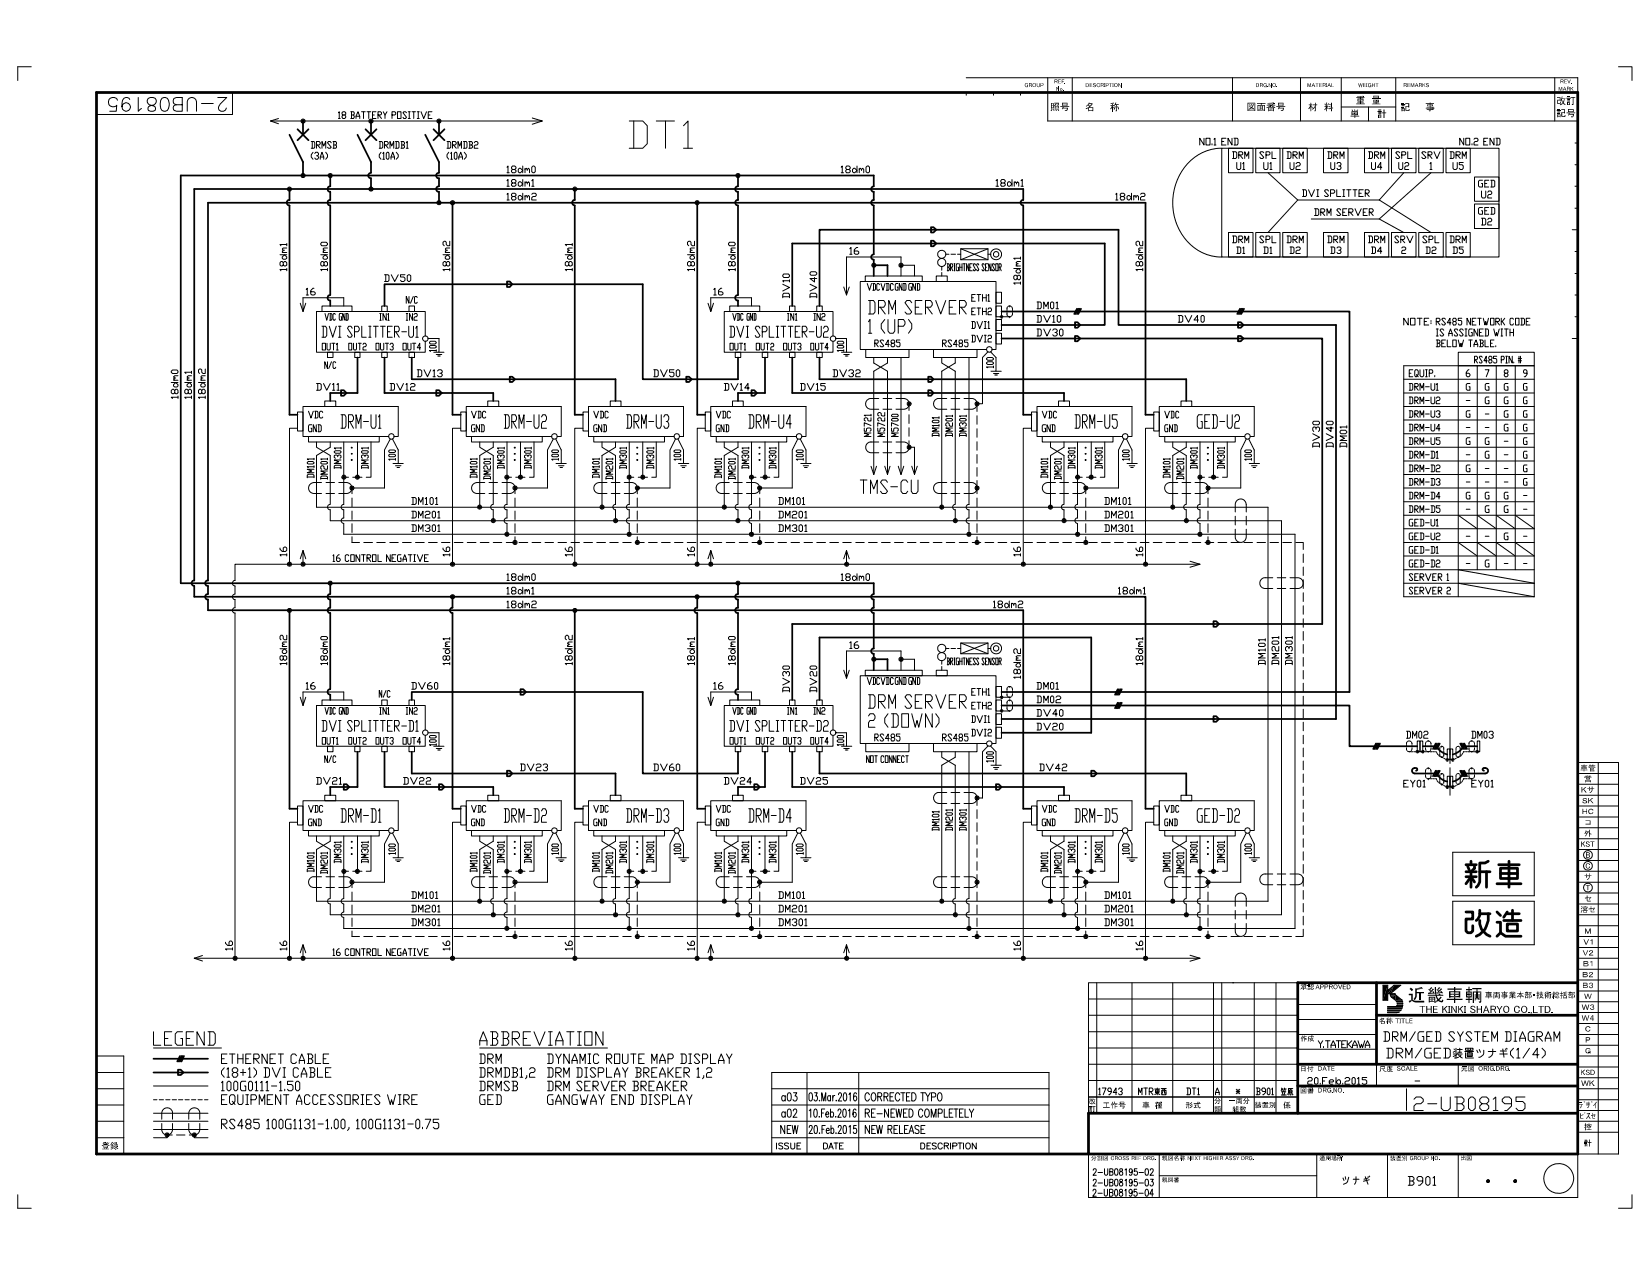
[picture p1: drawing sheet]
<svg xmlns="http://www.w3.org/2000/svg" width="279mm" height="216mm" viewBox="0 0 279 216" stroke-linecap="round" stroke-linejoin="round" font-family="sans-serif">
<defs><g id="words">
<text font-size="11" x="238.6" y="77.9">l:~=~~</text>
<text font-size="10.7" x="123.3" y="130.5">!tJ</text>
<text font-size="10.4" x="245.7" y="159.4">l~iil</text>
<text font-size="9.7" x="54.5" y="130.5">;J</text>
<text font-size="8.3" x="64.4" y="130.5">l</text>
<g font-size="7.3">
<text x="93.2" y="77.9">i</text>
<text x="247.9" y="151.1">ffilll</text>
</g>
<g font-size="7.1">
<text x="65.6" y="77.9">i</text>
<text x="134.7" y="77.9">i</text>
<text x="189.9" y="77.9">i</text>
</g>
<text font-size="7" x="106.5" y="25.1">DTl</text>
<g font-size="6.9">
<text x="238.5" y="95.1">:::=:~</text>
<text x="247.5" y="95.1">'::-</text>
<text x="250.4" y="95.1">·</text>
<text x="25.8" y="191.2">1t1!</text>
<text x="261.3" y="202">0</text>
</g>
<text font-size="6.5" x="203.3" y="144.2">7i</text>
<g font-size="6.4">
<text x="92.5" y="144.2">Isl</text>
<text x="164" y="148.6">d</text>
<text x="210" y="144.2">Isl</text>
</g>
<g font-size="5.8">
<text x="249.4" y="32.3">I</text>
<text x="249.4" y="37.6">I</text>
<text x="210.6" y="77.9">i</text>
</g>
<text font-size="5.1" x="64.4" y="49.5">1</text>
<g font-size="5">
<text x="158" y="130.5">y</text>
<text x="113.3" y="144.2">(s</text>
</g>
<g font-size="4.9">
<text x="146.3" y="77.9">C</text>
<text x="224.5" y="77.9">H</text>
</g>
<text font-size="4.8" x="244.9" y="126">L~</text>
<text font-size="4.7" x="219.3" y="148.6">ci</text>
<g font-size="4.3">
<text x="52.1" y="83.1">a</text>
<text x="121.2" y="83.1">a</text>
<text x="145.6" y="83.1">TMs-cu</text>
<text x="176.4" y="83.1">a</text>
<text x="197.1" y="83.1">a</text>
<text x="142.7" y="114.6">w~</text>
</g>
<g font-size="4">
<text x="50.7" y="52.7">G</text>
<text x="119.7" y="52.7">G</text>
<text x="50.7" y="119.1">G</text>
<text x="119.7" y="119.1">G</text>
</g>
<g font-size="3.9">
<text x="59.6" y="80.3">l~</text>
<text x="152.4" y="80.3">V</text>
</g>
<g font-size="3.8">
<text x="86.5" y="80.3">.l~J</text>
<text x="108" y="80.3">1~J</text>
<text x="128.6" y="80.3">1~</text>
<text x="183.8" y="80.3">1~J</text>
<text x="204.5" y="80.3">1~</text>
</g>
<g font-size="3.7">
<text x="148" y="46">ili_</text>
<text x="61.1" y="77.9">~I</text>
<text x="88.7" y="77.9">~I</text>
<text x="109.4" y="77.9">~I</text>
<text x="114" y="77.9">;</text>
<text x="130.2" y="77.9">~I</text>
<text x="165.3" y="77.9">i</text>
<text x="185.4" y="77.9">~I</text>
<text x="206.1" y="77.9">~I</text>
<text x="157.9" y="83.1">c</text>
<text x="143.1" y="112.6">1ili_</text>
<text x="69.1" y="130.5">T</text>
<text x="165.3" y="144.2">i</text>
</g>
<text font-size="3.6" x="164.1" y="83.1">tl</text>
<g font-size="3.5">
<text x="2.9" y="13.7">i</text>
<text x="18.2" y="18.9">96~8oBn-z</text>
<text x="157.9" y="148.6">c</text>
<text x="211.8" y="148.6">-c</text>
<text x="2.9" y="204.6">L</text>
</g>
<g font-size="3.4">
<text x="273.9" y="13.7">7</text>
<text x="132.5" y="116.3">5</text>
<text x="137" y="116.3">5</text>
</g>
<g font-size="3.2">
<text x="146.9" y="52.7">DRM</text>
<text x="153.1" y="52.7">SERVER:;~~</text>
<text x="146.9" y="54.8">1(UP)</text>
<text x="57.6" y="72.1">DRM-Ul</text>
<text x="85.3" y="72.1">DRM-U2</text>
<text x="106" y="72.1">DRM-U3</text>
<text x="126.7" y="72.1">DRM-U4</text>
<text x="150.8" y="72.1">:e'</text>
<text x="181.9" y="72.1">DRM-US .</text>
<text x="202.7" y="72.1">GED-U2</text>
<text x="146.9" y="119.1">DRM</text>
<text x="153.1" y="119.1">SERVER</text>
<text x="57.6" y="138.9">DRM-Dl</text>
<text x="85.3" y="138.9">DRM-D2</text>
<text x="106" y="138.9">DRM-D3</text>
<text x="126.7" y="138.9">DRM-D4</text>
<text x="181.9" y="138.9">DRM-DS</text>
<text x="202.7" y="138.9">GED-D2</text>
<text x="25.8" y="177">LEGEND</text>
<text x="81.2" y="177">ABBREVIATIDN</text>
</g>
<text font-size="3.1" x="147" y="123.5">2 CDD\./N)</text>
<g font-size="3">
<text x="142.7" y="95.1">1</text>
<text x="164.5" y="91.7">+- _ -~ __ -</text>
</g>
<g font-size="2.9">
<text x="29.8" y="66">i</text>
<text x="142.8" y="161.5">1</text>
</g>
<g font-size="2.8">
<text x="220" y="18.9">I~</text>
<text x="152.5" y="68.9">I)</text>
<text x="157.9" y="68.9">(</text>
<text x="154.3" y="80.3">w</text>
<text x="47.3" y="110.3">-8</text>
</g>
<g font-size="2.7">
<text x="160.1" y="72.1">iii</text>
<text x="157.9" y="135.7">C</text>
<text x="160.1" y="138.9">iii</text>
</g>
<g font-size="2.6">
<text x="54.4" y="57.1">DVI SPLITTER-Ul~</text>
<text x="123.5" y="57.1">DVI SPLITTER-U2</text>
<text x="164.4" y="57.1">:~:~</text>
<text x="31.1" y="66">as as</text>
<text x="54.4" y="123.5">DVI SPLITTER-DI</text>
<text x="123.5" y="123.5">DVI SPLITTER-D2</text>
</g>
<g font-size="2.5">
<text x="132.5" y="49.5">&gt;</text>
<text x="137" y="49.5">&gt;</text>
<text x="131.7" y="91.7">_______________</text>
<text x="186.5" y="91.7">_ _ _</text>
<text x="195.3" y="91.7">_ __ - •</text>
<text x="213" y="110.3">s</text>
<text x="215.3" y="110.3">6:l</text>
</g>
<g font-size="2.3">
<text x="263.5" y="18.5">il&lt;ITI</text>
<text x="224" y="41.5">IDRi-il</text>
<text x="148.6" y="72.1">go</text>
<text x="165.3" y="80.3">I</text>
<text x="47.3" y="95.1">:8</text>
<text x="50.7" y="95.1">,)I</text>
<text x="56.2" y="95.1">16</text>
<text x="65.2" y="95.1">NEGATIVE</text>
<text x="74.9" y="95.1">:8</text>
<text x="90" y="91.7">_ _ _</text>
<text x="95.6" y="95.1">:8</text>
<text x="98.8" y="91.7">_ __ -</text>
<text x="116.3" y="95.1">:8</text>
<text x="119.8" y="95.1">,)I</text>
<text x="171.6" y="95.1">:8</text>
<text x="192.2" y="95.1">:8</text>
<text x="201.4" y="95.1">_</text>
<text x="165.3" y="138.9">I</text>
<text x="56.4" y="144.2">~mr</text>
<text x="84.1" y="144.2">~mr</text>
<text x="104.8" y="144.2">~mr</text>
<text x="125.5" y="144.2">~mr</text>
<text x="180.8" y="144.2">~mr</text>
<text x="38.1" y="161.5">:8</text>
<text x="47.3" y="161.5">:8</text>
<text x="50.7" y="161.5">,)I</text>
<text x="56.2" y="161.5">16</text>
<text x="65.2" y="161.5">NEGATIVE</text>
<text x="74.9" y="161.5">:8</text>
<text x="95.6" y="161.5">:8</text>
<text x="116.3" y="161.5">:8</text>
<text x="119.8" y="161.5">,)I</text>
<text x="171.6" y="161.5">:8</text>
<text x="192.2" y="161.5">:8</text>
<text x="25.7" y="180.3">-----</text>
<text x="37.4" y="184.7">IOOG0111-l.50</text>
<text x="37.4" y="180.3">ETHERNET CABLE</text>
<text x="44.6" y="182.5">DVI CABLE</text>
<text x="81.1" y="182.5">DRMDBl,2</text>
<text x="81.2" y="184.7">DRMSB</text>
<text x="81.2" y="180.2">DRM</text>
<text x="92.6" y="180.2">DYNAMIC ROUTE MAP DISPLAY</text>
<text x="92.6" y="182.5">DRM DISPLAY BREAKER 1,2</text>
<text x="92.6" y="184.7">DRM SERVER BREAKER</text>
<text x="37.4" y="191.2">RS485 IOOG1131-l,OO, IOOG1131-0.75</text>
<text x="37.4" y="187">EQUIPMENT ACCESSORIES \./IRE</text>
<text x="81.2" y="187.1">GED</text>
<text x="92.6" y="187.1">GANG\./AY END DISPLAY</text>
<text x="200.7" y="188.4">'&quot;&quot;</text>
</g>
<g font-size="2.2">
<text x="241.3" y="18.9">lJ</text>
<text x="192.3" y="108.5">-</text>
<text x="213" y="108.5">___</text>
<text x="132.2" y="186.5">a03 103.Mar.20161</text>
<text x="132.2" y="189.3">a02 110.Feb.20161</text>
<text x="146.3" y="186.5">CORRECTED T'/PO</text>
<text x="146.4" y="189.3">RE-NEWED COMPLEIIl.Y</text>
<text x="132.1" y="192">NEW 120.Feb.20151</text>
<text x="146.4" y="192">NEW RELEASE</text>
</g>
<g font-size="2.1">
<text x="237.1" y="18.9">ll</text>
<text x="116.3" y="110.3">-§</text>
</g>
<g font-size="2">
<text x="177.8" y="18.8">lffl'l-1</text>
<text x="183.8" y="18.8">,g</text>
<text x="211.1" y="18.9">li!liliill!'l-</text>
<text x="224.2" y="18.9">f!I</text>
<text x="263.5" y="19.9">lil't</text>
<text x="48.7" y="24.4">,*DRHSB</text>
<text x="59.1" y="24.4">B~~:::::TIV~*U!HDB2</text>
<text x="107.5" y="91.7">e- -</text>
<text x="111.9" y="91.7">______ -</text>
</g>
<text font-size="1.9" x="195.2" y="159">----•</text>
<text font-size="1.8" x="220.6" y="123.5">I</text>
<g font-size="1.7">
<text x="85.8" y="28.9">_ _. ..</text>
<text x="142.4" y="28.9">_ ..</text>
<text x="203.1" y="24.6">ND.! END</text>
<text x="208.6" y="26.9">DRM</text>
<text x="209.3" y="28.9">Ul</text>
<text x="213.3" y="26.9">SPL</text>
<text x="213.9" y="28.9">Ul</text>
<text x="217.8" y="26.9">DRM</text>
<text x="218.3" y="28.9">U2</text>
<text x="231.6" y="26.9">DRM</text>
<text x="232.1" y="28.9">U4</text>
<text x="236.3" y="26.9">SPL</text>
<text x="236.8" y="28.9">U2</text>
<text x="240.7" y="26.9">SRV</text>
<text x="242" y="28.9">1</text>
<text x="245.4" y="26.9">DRM</text>
<text x="245.9" y="28.9">U5</text>
<text x="251.2" y="24.6">END</text>
<text x="62.5" y="32.3">I</text>
<text x="73.7" y="32.3">J</text>
<text x="85.7" y="33.6">18clM2</text>
<text x="85.7" y="32.3">lBdMl</text>
<text x="168.5" y="32.3">18dM1</text>
<text x="188.8" y="33.6">18cir,2</text>
<text x="217.1" y="33.6">'-.. DVI SPLITTER</text>
<text x="250.3" y="31.7">GED</text>
<text x="250.7" y="33.6">U2</text>
<text x="47.3" y="41.5">_</text>
<text x="95.7" y="41.5">_</text>
<text x="207.9" y="41.5">IDRMIISPL</text>
<text x="217.8" y="41.5">DRMI</text>
<text x="222.5" y="37.6">DRM SERVER</text>
<text x="230.9" y="41.5">IDRMIISRVIISPLIIDRMI</text>
<text x="250.3" y="36.3">GED</text>
<text x="250.7" y="38.2">D2</text>
<text x="47.6" y="43">E</text>
<text x="54.6" y="43">E</text>
<text x="75.3" y="43">E</text>
<text x="96" y="43">E</text>
<text x="116.7" y="43">E</text>
<text x="123.7" y="43">E</text>
<text x="132.5" y="47.7">8</text>
<text x="143.8" y="43">16</text>
<text x="158.5" y="47.7">,L,</text>
<text x="158.7" y="43">Q--~</text>
<text x="158.7" y="46">Y!ll!GITTNESS SENS[Jl</text>
<text x="192.7" y="43">E</text>
<text x="209.4" y="43">D1</text>
<text x="213.9" y="43">Ill</text>
<text x="218.3" y="43">D2 I</text>
<text x="225.3" y="43">D3</text>
<text x="232.1" y="43">D4 II</text>
<text x="237.3" y="43">2</text>
<text x="241.3" y="43">D2 II</text>
<text x="245.9" y="43">D5</text>
<text x="51.7" y="49.5">16</text>
<text x="68.6" y="52.7">N~C</text>
<text x="120.8" y="49.5">16</text>
<text x="146.8" y="49.5">VDCVDCGNDGND</text>
<text x="175.5" y="52.7">DMOl</text>
<text x="54.9" y="54.8">VDCGND</text>
<text x="64.1" y="54.8">IN!</text>
<text x="68.6" y="54.8">IN2 I</text>
<text x="124" y="54.8">VDCGND</text>
<text x="133.2" y="54.8">IN!</text>
<text x="137.7" y="54.8">IN2</text>
<text x="175.5" y="57.1">DV3O</text>
<text x="175.5" y="54.8">DV1O</text>
<text x="199.4" y="54.8">DV4O</text>
<text x="237.6" y="54.8">NOTE• RS485 NE ~ORK CODE</text>
<text x="243.1" y="57.1">IS ASSIGNED ~ITH</text>
<text x="250.4" y="58.8">BLE</text>
<text x="31.2" y="63.8">£</text>
<text x="70.6" y="63.8">DV13</text>
<text x="72.6" y="60.3">g-</text>
<text x="110.6" y="63.8">DV5O _</text>
<text x="123.4" y="60.3">{Joun</text>
<text x="140.9" y="63.8">DV32</text>
<text x="141.7" y="60.3">g-</text>
<text x="157.9" y="60.3">~ - ' ~</text>
<text x="166.2" y="63.8">I~-=-</text>
<text x="238.6" y="63.8">EQUIP,</text>
<text x="248.2" y="63.8">6</text>
<text x="250.4" y="61.5">S485PIN,I</text>
<text x="29.8" y="68.2">0</text>
<text x="53.5" y="66">n</text>
<text x="65.9" y="66">nv12</text>
<text x="122.6" y="66">nv14</text>
<text x="135.4" y="66">nv1s</text>
<text x="238.6" y="66">DRM-u1</text>
<text x="238.6" y="68.9">ORM-U2</text>
<text x="243.1" y="71.4">3</text>
<text x="248.2" y="66">G</text>
<text x="51.8" y="77.9">:N~</text>
<text x="56.4" y="77.9">~oo:</text>
<text x="79.6" y="77.9">fGND</text>
<text x="84.1" y="77.9">~oo:</text>
<text x="100.2" y="77.9">~GN~</text>
<text x="104.8" y="77.9">~oo:</text>
<text x="120.9" y="77.9">:N~</text>
<text x="125.5" y="77.9">~oo:</text>
<text x="146.3" y="72.1">gJ</text>
<text x="157.8" y="72.1">§</text>
<text x="162.4" y="72.1">i,j</text>
<text x="165.3" y="72.1">I</text>
<text x="176.1" y="77.9">:N~</text>
<text x="180.8" y="77.9">~oo:</text>
<text x="196.8" y="77.9">:N~~oo:</text>
<text x="248.2" y="72.1">G</text>
<text x="238.6" y="80.3">DRM-D2</text>
<text x="248.2" y="80.3">G</text>
<text x="59.5" y="89.8">I</text>
<text x="59.5" y="85.3">I</text>
<text x="59.5" y="87.6">I</text>
<text x="69.6" y="87.6">DM2OI</text>
<text x="69.6" y="89.8">DM3O1</text>
<text x="69.6" y="85.3">DM1O1</text>
<text x="87.1" y="85.3">I</text>
<text x="87.1" y="87.6">I</text>
<text x="87.1" y="89.8">I</text>
<text x="107.8" y="85.3">I</text>
<text x="107.8" y="87.6">I</text>
<text x="107.8" y="89.8">I</text>
<text x="128.6" y="85.3">I</text>
<text x="128.6" y="87.6">I</text>
<text x="128.6" y="89.8">I</text>
<text x="131.8" y="87.6">DM2OI</text>
<text x="131.8" y="85.3">DM1O1</text>
<text x="131.8" y="89.8">DM3O1</text>
<text x="165.3" y="85.3">I</text>
<text x="165.3" y="87.6">I</text>
<text x="165.3" y="89.8">I</text>
<text x="183.8" y="85.3">I</text>
<text x="183.8" y="87.6">I</text>
<text x="183.8" y="89.8">I</text>
<text x="187" y="85.3">DM1O1</text>
<text x="187" y="87.6">DM2O1</text>
<text x="187" y="89.8">DM3O1</text>
<text x="204.4" y="85.3">I</text>
<text x="204.4" y="87.6">I</text>
<text x="204.4" y="89.8">I</text>
<text x="238.6" y="85.3">DRM-D4</text>
<text x="238.6" y="87.6">DRM-D5</text>
<text x="238.6" y="89.8">GED-Ul</text>
<text x="251.4" y="84.5">G</text>
<text x="254.7" y="84.5">G</text>
<text x="257.9" y="84.5">-</text>
<text x="220.6" y="95.1">I</text>
<text x="238.6" y="91.7">GED-U2</text>
<text x="85.7" y="100.7">18o1Ml</text>
<text x="85.7" y="98.4">lBclMO</text>
<text x="142.4" y="98.4">18clM0</text>
<text x="189.3" y="100.7">18o1Ml</text>
<text x="238.6" y="98.4">SERVER 1</text>
<text x="238.6" y="100.7">SERVER 2</text>
<text x="85.7" y="103">18clM2</text>
<text x="168.1" y="103">18clM2</text>
<text x="54.2" y="110.3">-§</text>
<text x="74.9" y="110.3">-§</text>
<text x="95.7" y="110.3">-§</text>
<text x="123.3" y="110.3">-§</text>
<text x="143.8" y="110.3">16</text>
<text x="158.7" y="110.3">Q--~</text>
<text x="158.7" y="112.6">Y!ll!GITTNESSSENS[Jl</text>
<text x="171.6" y="112.6">-§</text>
<text x="192.3" y="110.3">-§</text>
<text x="220.6" y="112.6">1</text>
<text x="220.6" y="108.5">I</text>
<text x="220.6" y="110.3">I</text>
<text x="51.7" y="116.3">16</text>
<text x="69.6" y="116.3">DV6O</text>
<text x="120.8" y="116.3">16</text>
<text x="146.8" y="116.3">VDCVDCGNDGND</text>
<text x="164.5" y="119.1">ETH!</text>
<text x="170.4" y="116.3">,..,___,</text>
<text x="175.5" y="116.3">DMO1</text>
<text x="175.5" y="119.1">DMO2</text>
<text x="220.6" y="119.1">I</text>
<text x="54.4" y="126">OUT!</text>
<text x="54.9" y="121.1">VDCGND</text>
<text x="58.9" y="126">OUT2</text>
<text x="63.6" y="126">DUT3</text>
<text x="64.1" y="121.1">IN!</text>
<text x="68.1" y="126">DUT4</text>
<text x="68.6" y="121.1">IN21i</text>
<text x="72.6" y="126">g-</text>
<text x="123.5" y="126">OUT!</text>
<text x="124" y="121.1">VDCGND</text>
<text x="128" y="126">DUT1</text>
<text x="132.6" y="126">OUT3</text>
<text x="133.2" y="121.1">IN!</text>
<text x="137.2" y="126">DUT4</text>
<text x="137.7" y="121.1">IN1</text>
<text x="141.7" y="126">g-</text>
<text x="159.5" y="126">RS485~VI</text>
<text x="164.5" y="121.1">ETH</text>
<text x="167.2" y="125.3">2</text>
<text x="167.2" y="120.6">2</text>
<text x="175.5" y="121.1">DV4O</text>
<text x="175.5" y="123.5">DV2O</text>
<text x="220.6" y="121.1">1</text>
<text x="238.1" y="126">~M£s,</text>
<text x="250.2" y="125.1">MO3</text>
<text x="88" y="130.5">DV23</text>
<text x="110.6" y="130.5">DV6O</text>
<text x="176" y="130.5">DV42</text>
<text x="53.5" y="132.8">D</text>
<text x="68.2" y="132.8">DV22 _</text>
<text x="122.6" y="132.8">DV24</text>
<text x="135.4" y="132.8">DV25</text>
<text x="237.6" y="132.8">E</text>
<text x="238.6" y="134">~ 1</text>
<text x="157.8" y="138.9">§</text>
<text x="162.4" y="138.9">i,j</text>
<text x="51.8" y="144.2">:N~</text>
<text x="79.6" y="144.2">fGND</text>
<text x="100.2" y="144.2">~GN~</text>
<text x="120.9" y="144.2">:N~</text>
<text x="176.1" y="144.2">:N~</text>
<text x="196.9" y="144.2">:N~~</text>
<text x="59.5" y="152.1">I</text>
<text x="59.5" y="154.5">I</text>
<text x="69.6" y="152.1">DMIOl</text>
<text x="69.6" y="154.5">DM2O1</text>
<text x="87.1" y="154.5">I</text>
<text x="87.1" y="152.1">I</text>
<text x="107.8" y="154.5">I</text>
<text x="107.8" y="152.1">I</text>
<text x="128.6" y="154.5">I</text>
<text x="128.6" y="152.1">I</text>
<text x="131.8" y="152.1">DMIOl</text>
<text x="131.8" y="154.5">DM2O1</text>
<text x="165.3" y="152.1">I</text>
<text x="165.3" y="154.5">I</text>
<text x="183.8" y="152.1">I</text>
<text x="183.8" y="154.5">I</text>
<text x="187" y="152.1">DM1O1</text>
<text x="187" y="154.5">DM2O1</text>
<text x="204.4" y="152.1">I</text>
<text x="204.4" y="154.5">I</text>
<text x="220.6" y="152.1">I</text>
<text x="220.6" y="154.5">I</text>
<text x="59.5" y="156.8">I</text>
<text x="69.6" y="156.8">DM3O1</text>
<text x="87.1" y="156.8">I</text>
<text x="107.8" y="156.8">I</text>
<text x="128.6" y="156.8">I</text>
<text x="131.8" y="156.8">DM3O1</text>
<text x="165.3" y="156.8">I</text>
<text x="183.8" y="156.8">I</text>
<text x="187" y="156.8">DM3O1</text>
<text x="204.4" y="156.8">I</text>
<text x="220.6" y="156.8">I</text>
<text x="37.4" y="182.5">ClB+D</text>
<text x="186" y="185.4">17943</text>
<text x="192.7" y="185.4">MTRJIH!i</text>
<text x="186.6" y="188.4">:i:fle,;</text>
<text x="193.3" y="188.4">••</text>
<text x="131.3" y="194.6">ISSUE</text>
<text x="139.2" y="194.6">DATE</text>
<text x="155.8" y="194.6">DESCRIPTION</text>
<text x="268.2" y="194.1">It</text>
</g>
<g font-size="1.6">
<text x="52.5" y="27.3">(3A)</text>
<text x="64" y="27.3">&lt;IOA)</text>
<text x="75.5" y="27.3">(IOA)</text>
</g>
<g font-size="1.5">
<text x="59.5" y="91.7">L</text>
<text x="61.5" y="91.7">___________</text>
</g>
<text font-size="1.3" x="29.3" y="64.4">E</text>
<g font-size="1.1">
<text x="173.5" y="14.4">QRDl.1'1REF.</text>
<text x="171.6" y="114.4">00</text>
</g>
<g font-size="1">
<text x="170.4" y="52.7">A</text>
<text x="132.5" y="114.6">(&quot;)</text>
<text x="81.9" y="148.6">A A P</text>
<text x="102.5" y="148.6">~ A P</text>
<text x="120.9" y="148.6">~ ~ A P</text>
<text x="176.1" y="148.6">~ ~ A P</text>
<text x="196.9" y="148.6">~ ~ A P</text>
</g>
</g></defs>
<path d="M16.3 15.7h250.9v179.7h-250.9zM233.1 166.4v13.8M233.1 171.9h34.1M267.2 166.4h-47.4v22.1M219.8 180.2h47.4M219.8 183.9h47.4M267.2 188.5h-82.9v6.9" fill="none" stroke="#000" stroke-width=".47"/>
<g fill="none" stroke="#000" stroke-width=".17">
<path d="M3 11.3h2.3M16.3 19.4h23.1M57.3 19.1l.1-.2v1.2M58.4 19.5l.1 .4-.1 .2h-.3l-.2-.4 .2-.2h.3l.1-.2v-.2l-.1-.2h-.3l-.2 .2v.2l.2 .2M59.4 18.9h.5l.1 .2-.1 .4M59.5 19.5h.4l.1 .4-.1 .2h-.5M59.5 18.9v1.2M60.3 19.7h.6M61.2 18.9h.6M61.6 18.9v1.2M62.1 18.9h.7M62.4 18.9v1.2"/>
<path d="M63.1 19.5h.3M63.7 18.9h-.6v1.2h.6M64 19.5h.4l.2-.2v-.2l-.2-.2h-.4v1.2M64.1 19.5l.5 .6M64.9 18.9l.3 .6v.6M65.5 18.9l-.3 .6M66.4 19.5h.4l.2-.2v-.2l-.2-.2h-.4v1.2M67.3 18.9h.6v1.2h-.6zM68.8 19.1l-.1-.2h-.3l-.2 .2 .6 .8-.1 .2h-.3l-.2-.2M69.1 18.9h.4M69.3 18.9v1.2M69.8 18.9h.6"/>
<path d="M70.1 18.9v1.2M70.7 18.9h.3M70.8 18.9v1.2M71.3 18.9l.5 1.2 .4-1.2M72.5 19.5h.3M73.2 18.9h-.7v1.2h.7M90.1 20l1.7 .5-1.7 .5M163.6 15.7v.4M168.2 15.7v.4M172.8 15.7v.4M177.4 13.2v7.3h89.8v-7.3h-103.6M177.4 15.7h89.8"/>
<path d="M181.6 13.2v7.3M208.7 13.2v7.3M220.2 13.2v7.3M227.1 18.1h9.2M227.1 13.2v7.3M231.7 18.1v2.4M236.3 13.2v7.3M263.3 13.2v7.3M45.8 20.5h46M47.2 20.1l-1.4 .4 1.4 .5M48.9 31.9h.2v.2h-.2zM51.2 20.4l.2 .1-.1 .1z"/>
<path d="M57.3 20.1h.3M60.3 20.1v-.4l.3-.8 .3 .8v.4M62.7 20.4l.2 .1-.1 .1zM69.1 20.1h.4M70.7 20.1h.3M74.3 20.4l.2 .1-.2 .1zM85.9 30.6l.1-.2v1.1M86.8 31l-.2-.4 .2-.2h.4l.2 .4-.2 .2h-.4l-.2 .2v.2l.2 .1M88.5 30.4v1.1M90 30.6l.3-.2v1.1M97.1 31.9l.2-.1 .2 .1v.2l-.2 .2zM97.3 31.9l.2 .1-.2 .1z"/>
<path d="M118 34.2h.2v.2h-.2zM124.9 29.6h.2v.2h-.2zM145.5 28.7l.2-.2 .2 .4M145.9 28.7l.2-.2 .2 .2v.6M146.9 28.1h.2l.1 .2v.8l-.1 .2-.5-.2v-.8zM168.7 30.6l.2-.2v1.1M169.6 31l-.1-.4 .1-.2h.4l.2 .4-.2 .2h-.4l-.1 .2v.2l.1 .1M171.4 30.4v1.1M172.9 30.6l.2-.2v1.1M206.9 25.1a8.4 8.4 0 0 0-8 6.8 9.5 9.5 0 0 0 5.3 11.2 6.5 6.5 0 0 0 2.7 .4M206.9 25.1h46.9v18.4h-46.9zM208 39.4h4.2v4.1h-4.2z"/>
<path d="M208 25.1h4.2v4.2h-4.2zM212.6 39.4h4.1v4.1h-4.1zM212.6 25.1h4.1v4.2h-4.1zM214.7 29.3l5.1 4.6h13.8M217.2 39.4h4.2v4.1h-4.2zM217.2 25.1h4.2v4.2h-4.2zM219.8 33.9l-5.1 5.5M222.6 35.3h.5l.2 .3v.7l-.2 .2h-.5M222.8 35.3v1.2M223.6 35.9h.6l.1-.2-.1-.4h-.6v1.2M224.1 39.4h4.2v4.1h-4.2zM224.1 25.1h4.2v4.2h-4.2z"/>
<path d="M224.7 36.5v-1.2l.3 .8 .4-.8v1.2M224.8 25.7h.5l.2 .2v.7l-.2 .2h-.5M225 25.7v1.1M225.3 27.5v1l.2 .2h.3l.2-.2v-1M225.8 26.2h.6l.1-.1-.1-.4h-.6v1.1M226 26.2l.5 .6M226.4 27.7l.1-.2h.4l.2 .2-.2 .4h-.2M226.9 26.8v-1.1l.3 .8 .4-.8v1.1M226.9 28.1l.2 .2-.2 .4h-.4l-.1-.2M227 35.6l-.1-.3h-.4l-.1 .3 .6 .7-.1 .2h-.4l-.1-.2M228 35.3h-.6v1.2M228.4 35.9h.5l.2-.3-.2-.3h-.5v1.2"/>
<path d="M229.4 35.3l.6 1.2 .5-1.2M231.1 39.4h4.1v4.1h-4.1zM231.1 25.1h4.1v4.2h-4.1zM231.5 35.3h-.7v1.2M231.9 35.9h.5l.1-.2-.1-.4h-.5v1.2M233.6 37.1l4.1 2.3M235.6 39.4h4.2v4.1h-4.2zM235.6 25.1h4.2v4.2h-4.2zM237.7 29.3l-4.1 4.6 8.7 5.5M240.2 39.4h4.2v4.1h-4.2zM240.2 25.1h4.2v4.2h-4.2zM242.3 29.3l-8.7 7.8h-11.6"/>
<path d="M244.9 39.4h4.1v4.1h-4.1zM244.9 25.1h4.1v4.2h-4.1zM247.9 23.4v1.2l-.7-1.2v1.2M248.2 23.4h.7v1.2h-.7zM249.3 24.3v.3M249.6 23.6l.2-.2h.3l.2 .2v.2l-.2 .2h-.3l-.2 .2v.4h.7M249.7 30h4.1v4.1h-4.1zM249.7 34.5h4.1v4.2h-4.1zM266.2 38.9h1M266.7 35.3h.5M266.7 31.5h.5M266.7 27.9h.5"/>
<path d="M266.7 24.2h.5M48 44.5l.2-.2 .4 .2v.4l-.4 .1-.2-.1v-.4l-.2-.2h-.2l-.2 .2v.4l.2 .1h.2l.2-.1M48.2 43.1l.4 .4v.2l-.3 .2h-.3l-.2-.2v-.2zM48.6 45.6h-1.2l.2 .2M48.6 45.5v.3M51.3 50.4h6.9v1.4M54.5 41h.7l.3 .4-.3 .2h-.7l-.2-.2zM54.5 51.8h5.1v.9h-5.1zM54.6 58.1h.5v1.2h-.5zM54.9 44.5l.2-.2 .4 .2v.4l-.4 .1-.2-.1v-.4l-.2-.2h-.2l-.2 .2v.4l.2 .1h.2l.2-.1M55.1 43.1l.4 .4v.2l-.3 .2h-.3l-.2-.2v-.2zM55.4 58.1v1l.1 .2h.3l.1-.2v-1"/>
<path d="M55.5 59.6h.9v.9h-.9zM55.5 45.5v.3M55.5 45.6h-1.2l.2 .2M56.5 58.1v1.2M57 58.3l.1-.2v1.2M57 59.3h.3M59.1 58.1h.5v1.2h-.5zM59.9 58.1v1l.1 .2h.2l.2-.2v-1M60.1 59.6h.9v.9h-.9zM60.9 58.1v1.2M61.5 58.3l.1-.2h.2l.2 .2v.2l-.2 .2h-.2l-.1 .2v.4h.5M63.7 58.1h.5v1.2h-.5z"/>
<path d="M64.4 58.1v1l.2 .2h.3l.1-.2v-1M64.6 59.6h1v.9h-1zM64.6 51.8h1v.9h-1zM65.5 58.1v1.2M66 58.3l.2-.2h.3l.1 .4-.3 .2M66.5 58.7l.1 .2-.1 .4h-.3l-.2-.2M68.2 58.1h.6v1.2h-.6zM68.6 46.5h-.8v.4h.6l.2 .2v.4l-.2 .2h-.4l-.2-.2M69 46.7l.2-.2 .4 .2v.8l-.3 .2-.3-.2zM69 58.1v1l.2 .2h.3l.1-.2v-1M69.3 50.2v1.2l-.5-1.2v1.2M69.3 59.6h.9v.9h-.9z"/>
<path d="M70 50.2l-.5 1.2M70.1 58.1v1.2M70.7 50.4l-.2-.2h-.2l-.1 .2 .1 1h.2l.2-.2M71.2 58.9h-.5l.4-.8v1.2M72 56.9v-4.2h-18.4v6.9h18.4v-1.8M72.7 58.6l.2-.1h.8l.2 .1v.2l-.2 .1h-.8zM72.7 58l.2-.2h.8l.2 .3-.2 .2h-.8zM74.3 57.3v2.3h-.9M75.6 44.5l.2-.2h.2l.2 .2v.4l-.2 .1h-.2l-.2-.1v-.4l-.2-.2h-.2l-.2 .2v.4l.2 .1 .4-.1M75.8 43.1l.4 .4v.2l-.2 .2h-.4l-.2-.2v-.2zM76.2 45.6h-1.2l.2 .2M76.2 40.9v.7h-.4l-.2-.2v-.4l-.2-.1-.4 .1v.4l.2 .2"/>
<path d="M76.2 45.5v.3M96.3 44.5l.2-.2h.2l.2 .2v.4l-.4 .1-.2-.1v-.4l-.2-.2-.4 .2v.4l.2 .1 .4-.1M96.5 43.1l.4 .4v.2l-.2 .2h-.4l-.2-.2v-.2zM96.9 45.6h-1.2l.2 .2M96.9 45.5v.3M117 44.5l.4-.2 .2 .2v.4l-.4 .1-.2-.1v-.4l-.2-.2h-.2l-.2 .2v.4l.2 .1h.2l.2-.1M117.2 43.1l.4 .4v.2l-.2 .2h-.4l-.2-.2v-.2zM117.6 45.6h-1.2l.2 .2M117.6 40.9v.7h-.4l-.2-.2v-.4l-.2-.1-.4 .1v.4l.2 .2M117.6 45.5v.3M120.4 50.4h6.9v1.4M123.5 41h.8l.2 .4-.2 .2h-.8l-.1-.2z"/>
<path d="M123.6 51.8h5.1v.9h-5.1zM123.6 58.1h.6v1.2h-.6zM123.9 44.5l.2-.2 .4 .2v.4l-.4 .1-.2-.1v-.4l-.2-.2h-.2l-.1 .2v.4l.1 .1h.2l.2-.1M124.1 43.1l.4 .4v.2l-.2 .2h-.4l-.2-.2v-.2zM124.4 58.1v1l.1 .2h.3l.2-.2v-1M124.5 45.5v.3M124.5 45.6h-1.1l.1 .2M125.5 58.1v1.2M126 58.3l.2-.2v1.2M128.1 58.1h.5v1.2h-.5zM128.9 58.1v1l.1 .2h.3l.1-.2v-1M130 58.1v1.2"/>
<path d="M130.5 58.3l.1-.2h.3l.1 .2-.1 .4h-.3l-.1 .2v.4h.5M132.5 50.4v-.5l.2-.2h.8l.2 .2v.5M132.7 58.1h.5v1.2h-.5zM133.5 58.1v1l.1 .2h.3l.1-.2v-1M133.7 59.6h.9v.9h-.9zM133.7 51.8h.9v.9h-.9zM134.6 58.1v1.2M135.1 58.3l.1-.2h.3l.1 .4-.2 .2M135.5 58.7l.1 .2-.1 .4h-.3l-.1-.2M137.2 50.4v-.5l.1-.2h.8l.2 .2v.5M137.3 58.1h.5v1.2h-.5zM137.3 46h.8l.2 .4-.2 .2h-.8l-.1-.2z"/>
<path d="M137.9 47v.8l-.7-.6h1.1M138.1 58.1v1l.1 .2h.3l.1-.2v-1M138.3 59.6h.9v.9h-.9zM138.3 51.8h.9v.9h-.9zM139.1 58.1v1.2M140.3 58.9h-.6l.4-.8v1.2M141.1 56.9v-4.2h-18.5v6.9h18.5v-1.8M141.5 57.3a.45 .45 0 0 0-.7-.3 .45 .45 0 0 0 0 .8 .45 .45 0 0 0 .7-.3v-.2h1.8v2.3h-.8M141.8 58.6l.1-.1h.8l.2 .3-.2 .1h-.8zM141.9 57.8h.8l.2 .3-.2 .2h-.8l-.1-.2zM142.9 48.6l.4 1.4M146.5 46.7h9.7v1h-9.7z"/>
<path d="M146.6 59.2h7.3v1.3h-7.3zM148.1 58.1h.5l.1-.1-.1-.4h-.5v1.1M148.3 58.1l.4 .6M149.6 57.7l-.1-.1h-.3l-.2 .1 .6 .8-.1 .2h-.3l-.2-.2M150.6 58.3h-.7l.5-.7v1.1M151.3 58.1l.2 .4-.2 .2h-.3l-.1-.2v-.2l.1-.2h.3l.2-.1v-.3l-.2-.1h-.3l-.1 .1v.3l.1 .1M152.4 57.6h-.6v.4h.5l.1 .1v.4l-.1 .2h-.4l-.1-.2M152.6 43.5h-9.3v6.5l.5-1.4M158.1 59.2h7.3v1.3h-7.3zM159.6 58.1h.5l.1-.1v-.3l-.1-.1h-.5v1.1M159.8 58.1l.4 .6M161.2 57.7l-.2-.1h-.3l-.2 .1 .7 .8-.2 .2h-.3l-.2-.2"/>
<path d="M162.1 58.3h-.6l.4-.7v1.1M162.7 42.1h4.6v1.9h-4.6zM162.7 42.1l4.6 1.9M162.9 58.1l.1 .4-.1 .2h-.4l-.1-.2 .1-.4h.4l.1-.1-.1-.4h-.4l-.1 .1 .1 .4M163.9 57.6h-.6v.4h.5l.1 .1v.4l-.1 .2h-.4l-.1-.2M164.5 54.4h.5l.1 .3v.7l-.1 .2h-.5M164.7 54.4v1.2M165.4 54.4l.5 1.2 .5-1.2M166.7 54.4h.3M166.8 54.4v1.2M167 59.2h-21.3v-11.5h23v11.5h-.7M167.3 54.7l.1-.3v1.2"/>
<path d="M167.3 42.1l-4.6 1.9M168.7 54.1h.9v1.9h-.9zM168.7 56.4h.9v1.9h-.9zM168.7 49.5h.9v1.9h-.9zM168.7 51.8h.9v1.8h-.9zM169.5 53.6l.2 .1M169.5 53.5l-.1 .2M169.5 53.6h.2M169.6 53.6h1.4M169.6 53.4l.2 .2M169.8 53.8h-.3M170.5 53l.1 .5"/>
<path d="M170.7 53.6h.3M171 53.6h.1M171.2 53.6h-.2M171.3 52l.1 .5M171.4 53l-.1 .5M171.4 52.6v.3M171.7 45.5h1.1M172 45h.8M172.3 46.8l.1-.2h.2l.2 .2v.4l-.2 .2h-.2l-.1-.2v-.4l-.3-.2-.3 .2v.4l.2 .2 .4-.2M172.4 44.7l-.4 .2 .3 .1M172.4 45.5l.4 .3-.2 .4h-.3l-.3-.2v-.2zM172.8 43.5v.4"/>
<path d="M172.8 47.8v.3M172.8 44.3h-.5l-.3 .2 .3 .2M172.8 47.9h-1.1l.2 .2M172.8 43.7h-1.1l.2 .2M193 44.5l.1-.2h.2l.2 .2v.4l-.2 .1h-.2l-.1-.1v-.4l-.2-.2h-.2l-.2 .2v.4l.2 .1h.2l.2-.1M193.1 43.1l.4 .4v.2l-.2 .2h-.3l-.2-.2v-.2zM193.5 45.6h-1.1l.2 .2M193.5 40.9v.7h-.4l-.1-.2v-.4l-.2-.1-.4 .1v.4l.2 .2M193.5 45.5v.3M243.2 57.6h.5l.1 .1v.3l-.1 .1M243.4 57.6v1.1M243.4 58.1h.3l.1 .4-.1 .2h-.5"/>
<path d="M244.1 58.1h.4M244.8 57.6h-.7v1.1h.7M245.1 57.6v1.1h.6M246 57.6h.6v1.1h-.6zM246.9 59.6h12.9v2.3h-12.9zM246.9 57.6l.3 1.1 .2-.6 .1 .6 .3-1.1M249 57.6v1.1M249.6 58.7v-.4l.3-.7 .3 .7v.4M249.6 58.3h.6M266.2 57.3h1M266.7 42.6h.5M266.7 53.6h.5"/>
<path d="M266.7 50h.5M266.7 46.3h.5M29 62.9l.2-.2h.8l.1 .3-.1 .2h-.8zM30.1 67.3h-1.1l.2 .2M32.4 67.3h-1.1l.2 .2M32.4 67.1v.4M34.8 63.6h-.6l-.2 .2 .2 .2M34.8 67.3h-1.2l.2 .2M34.8 62.5v.7h-.4l-.2-.2v-.3l-.2-.2h-.2l-.2 .2v.3l.2 .2M34.8 67.1v.4M50.4 69.8h.9v3.2h-.9zM50.4 72.5h-1.4v23"/>
<path d="M52 78.3l.2-.2h.8l.2 .3-.2 .2h-.8zM52.2 73.9h12v.9h-12zM52.2 69.6l.5 1.2 .3-1.2M52.8 71.9h-.4l-.2 .2v.8l.2 .2h.4v-.6h-.1M53.2 79h-1.2l.2 .2M53.2 78.9v.3M53.3 69.6h.4l.1 .2v.8l-.1 .2h-.4M53.4 69.6v1.2M53.6 71.9v1.2l-.6-1.2v1.2M53.6 74.8v.9l2.3 1.4v8.3a.45 .45 0 0 0-.4 .5 .45 .45 0 0 0 .4 .4v1.9h161.1v66.7h-161.1v-1.8a.47 .47 0 0 1-.4-.5 .47 .47 0 0 1 .4-.5v-8.3l-2.3-1.3v-.9M53.8 71.9h.4l.2 .2v.8l-.2 .2h-.4M54 71.9v1.2"/>
<path d="M54.3 78.3l.2-.2h.7l.3 .3-.3 .2h-.7zM54.7 69.9l-.2-.3h-.3l-.1 .3v.7l.1 .2h.3l.2-.2M54.8 64.9l.5 1.2 .6-1.2M55 67.9h1.9v.9h-1.9zM55.5 78.9v.6l-.6-.2v-.3l-.2-.1h-.2l-.2 .1v.3l.2 .2M55.5 61.3v1.1l-.5-1.1v1.1M55.9 74.8v.9l-2.3 1.4v8.8h161.1v66.7h-161.1v-8.8M56.1 61.3l-.4 1.1M56.3 65.1l.2-.2v1.2M56.3 66.1h.4M56.6 76.5l.2-.2h.8l.1 .3-.1 .2h-.8zM56.6 79.3v-.4l.2-.1h.8l.1 .1v.4"/>
<path d="M56.6 79.2h1.1M56.9 61.4l-.2-.1h-.2l-.1 .1v.8l.1 .2h.2l.2-.2M57.1 65.1l.2-.2v1.2M57.1 66.1h.3M57.7 75.9h-1.1l.2 .1M57.7 75.7v.3M58.2 74.8v10.6l-.4 .2v.3v.2l.4 .2v1.4l-.4 .2v.3v.2l.4 .2v1.9h161.1v66.7h-161.1v-1.8l-.4-.2v-.3v-.2l.4-.3v-1.3l-.4-.3v-.2v-.2l.4-.3v-10.5M59.5 75.8l.1-.1v.2zM60.5 74.8v6h-.8M62.8 74.8v6h-.8M65.8 73.9h-14.5v-5.1h16.1v5.1h-.7M66.1 74.3l-1 1.9v6.4h-5.5v1"/>
<path d="M78 69.8h1v3.2h-1zM78 72.5h-1.4v23M79.6 78.3l.2-.2h.8l.2 .3-.2 .2h-.8zM79.8 73.9h12v.9h-12zM79.8 69.6l.5 1.2 .3-1.2M80.4 71.9h-.4l-.2 .2v.8l.2 .2h.4v-.6h-.1M80.8 79h-1.2l.2 .2M80.8 79.5h-1.2l.8 .3-.8 .3h1.2M80.8 78.9v.3M80.9 69.6h.4l.1 .2v.8l-.1 .2h-.4M81.1 69.6v1.2M81.2 71.9v1.2l-.6-1.2v1.2"/>
<path d="M81.2 74.8v.9l2.3 1.4v8.3l-.3 .2-.1 .3 .1 .2 .3 .2v1.9M81.4 71.9h.5l.1 .2v.8l-.1 .2h-.5M81.6 71.9v1.2M81.9 78.3l.2-.2h.8l.2 .3-.2 .2h-.8zM82.3 69.9l-.2-.3h-.2l-.2 .3v.7l.2 .2h.2l.2-.2M82.6 67.9h1.9v.9h-1.9zM83.1 79.8h-1.2l.8 .3-.8 .2h1.2M83.1 78.9v.6h-.4l-.2-.2v-.3l-.4-.1-.2 .1v.3l.2 .2M83.5 74.8v.9l-2.3 1.4v8.8M84.2 76.5l.2-.2h.8l.2 .3-.2 .2h-.8zM84.2 79.3v-.4l.2-.1h.8l.2 .1v.4M84.2 79.2h1.2"/>
<path d="M85.4 75.9h-1.2l.2 .1M85.4 75.7v.3M85.9 74.8v10.6l-.5 .2v.3v.2l.5 .2v1.4l-.5 .2v.3v.2l.5 .2v1.9M88.1 74.8v6h-.8M90.4 74.8v6h-.7M93.4 73.9h-14.4v-5.1h16v5.1h-.6M93.7 74.3l-1 1.9v6.4h-5.5v1M98.7 69.8h1v3.2h-1zM98.7 72.5h-1.4v23M100.3 78.3l.2-.2h.8l.2 .3-.2 .2h-.8zM100.5 73.9h12v.9h-12zM100.5 69.6l.5 1.2 .3-1.2"/>
<path d="M101.1 71.9h-.4l-.2 .2v.8l.2 .2h.4v-.6h-.1M101.5 79h-1.2l.2 .2M101.5 79.5h-1.2l.8 .3-.8 .3h1.2M101.5 78.9v.3M101.6 69.6h.4l.2 .2v.8l-.2 .2h-.4M101.8 69.6v1.2M101.9 71.9v1.2l-.6-1.2v1.2M101.9 74.8v.9l2.3 1.4v8.3l-.3 .2-.1 .3 .1 .2 .3 .2v1.9M102.2 71.9h.4l.1 .2v.8l-.1 .2h-.4M102.3 71.9v1.2M102.6 78.3l.2-.2h.8l.2 .3-.2 .2h-.8zM103 69.9l-.2-.3h-.2l-.2 .3v.7l.2 .2h.2l.2-.2"/>
<path d="M103.3 67.9h1.9v.9h-1.9zM103.8 79.8h-1.2l.8 .3-.8 .2h1.2M103.8 78.9v.6l-.6-.2v-.3l-.2-.1h-.2l-.2 .1v.3l.2 .2M104.2 74.8v.9l-2.3 1.4v8.8M104.9 79.2h1.2M104.9 76.5l.2-.2h.8l.2 .3-.2 .2h-.8zM104.9 79.3v-.4l.2-.1h.8l.2 .1v.4M106.1 75.9h-1.2l.2 .1M106.1 75.7v.3M106.6 74.8v10.6l-.5 .2v.3v.2l.5 .2v1.4l-.5 .2v.3v.2l.5 .2v1.9M108.8 74.8v6h-.7M111.1 74.8v6h-.7"/>
<path d="M114.1 73.9h-14.4v-5.1h16v5.1h-.6M114.4 74.3l-.9 1.9v6.4h-5.6v1M114.8 74.3l.9 1.9M115.3 78.9h.9M115.7 78.5h.9M115.7 79.2h.3M119.4 69.8h1v3.2h-1zM119.4 72.5h-1.3v23M121 78.3l.2-.2h.8l.2 .3-.2 .2h-.8zM121.3 73.9h11.9v.9h-11.9zM121.3 69.6l.4 1.2 .4-1.2M121.8 71.9h-.4l-.1 .2v.8l.1 .2h.4v-.6h-.1"/>
<path d="M122.2 79h-1.2l.2 .2M122.2 78.9v.3M122.3 69.6h.5l.1 .2v.8l-.1 .2h-.5M122.5 69.6v1.2M122.6 71.9v1.2l-.5-1.2v1.2M122.6 74.8v.9l2.4 1.4v8.3l-.4 .2-.1 .3 .1 .2 .4 .2v1.9M122.9 71.9h.4l.1 .2v.8l-.1 .2h-.4M123 71.9v1.2M123.4 78.3l.1-.2h.8l.2 .3-.2 .2h-.8zM123.7 69.9l-.1-.3h-.3l-.2 .3v.7l.2 .2h.3l.1-.2M124 67.9h1.9v.9h-1.9zM124.5 78.9v.6l-.6-.2v-.3l-.2-.1h-.2l-.1 .1v.3l.1 .2"/>
<path d="M125 74.8v.9l-2.4 1.4v8.8M125.6 79.2h1.2M125.6 76.5l.3-.2h.7l.2 .3-.2 .2h-.7zM125.6 79.3v-.4l.3-.1h.7l.2 .1v.4M126.8 75.9h-1.2l.2 .1M126.8 75.7v.3M127.3 74.8v10.6a.45 .45 0 0 0-.5 .5 .45 .45 0 0 0 .5 .4v1.4l-.4 .2-.1 .3 .1 .2 .4 .2v1.9M129.5 74.8v6h-.7M131.9 74.8v6h-.8M134.8 73.9h-14.4v-5.1h16.1v5.1h-.7M135.1 74.3l-.9 1.9v6.4h-5.5v1M147.5 70.3h-1.2l.3 .1"/>
<path d="M147.5 70.1v.3M148 60.5v1l2.3 1.4v17.4M148.8 67.5h-1.3a.91 .91 0 0 0-.9 .9 .91 .91 0 0 0 .9 .9h1.3M149.5 69.3h1.5M149.5 67.5h1.5M149.8 69.9v.5l-.6-.1v-.3l-.2-.1-.4 .1v.3l.2 .1M150.3 60.5v1l-2.3 1.4v17.4M151.7 74.8h1.3a.91 .91 0 0 1 1 1 .91 .91 0 0 1-1 .9h-1.3M151.7 67.5h1.3a.91 .91 0 0 1 1 .9 .91 .91 0 0 1-1 .9h-1.3M152.1 73.3h-1.1l.7 .3-.7 .3h1.1M152.6 60.5v19.8M153.9 70.2v1.5"/>
<path d="M153.9 72.4v1.5M153.9 74.6v1.1h1v4.6M157.9 73.9v-.4l.2-.2h.7l.2 .2v.4M157.9 73.7h1.1M159.5 60.5v1l2.3 1.4v22.5l-.4 .2-.1 .3 .1 .2 .4 .2v1.9M160.1 73.7h1.2M160.1 73.9v-.4l.3-.2h.7l.2 .2v.4M160.3 67.5h-1.3a.91 .91 0 0 0-.9 .9 .91 .91 0 0 0 .9 .9h1.3M161 67.5h1.5M161 69.3h1.5M161.8 60.5v1l-2.3 1.4v23M162.5 73.9v-.4l.1-.2h.8l.2 .2v.4"/>
<path d="M162.5 73.7h1.1M163.2 67.5h1.3a.91 .91 0 0 1 .9 .9 .91 .91 0 0 1-.9 .9h-1.3M163.6 70.3v.3M164.1 60.5v24.9l-.4 .2-.1 .3 .1 .2 .4 .2v1.4l-.4 .2-.1 .3 .1 .2 .4 .2v1.9M165.4 68.3h.1v.2l-.1-.1zM165.4 72.6v1.4M166.4 60.5v7.9h-1v1.3M167 61.4l.3-.1h.7l.2 .3-.2 .1h-.7zM167 60.7l.3-.2h.7l.2 .3-.2 .2h-.7zM168.7 60.5v2.4h-.9M174.7 69.8h.9v3.2h-.9zM174.7 72.5h-1.4v23"/>
<path d="M176.3 78.3l.1-.2h.8l.2 .3-.2 .2h-.8zM176.5 73.9h12v.9h-12zM176.5 69.6l.4 1.2 .4-1.2M177 71.9h-.4l-.1 .2v.8l.1 .2h.4v-.6h-.1M177.4 78.9v.3M177.4 79h-1.1l.1 .2M177.6 69.6h.4l.1 .2v.8l-.1 .2h-.4M177.7 69.6v1.2M177.8 71.9v1.2l-.5-1.2v1.2M177.9 74.8v.9l2.3 1.4v8.3l-.4 .2-.1 .3 .1 .2 .4 .2v1.9M178.1 71.9h.4l.1 .2v.8l-.1 .2h-.4M178.2 71.9v1.2"/>
<path d="M178.6 78.3l.2-.2h.7l.2 .3-.2 .2h-.7zM178.9 69.9l-.1-.3h-.3l-.1 .3v.7l.1 .2h.3l.1-.2M179.2 67.9h1.9v.9h-1.9zM179.7 78.9v.6h-.4l-.1-.2v-.3l-.3-.1-.3 .1v.3l.2 .2M180.2 74.8v.9l-2.3 1.4v8.8M180.9 76.5l.2-.2h.7l.2 .3-.2 .2h-.7zM180.9 79.3v-.4l.2-.1h.7l.2 .1v.4M180.9 79.2h1.1M182 75.9h-1.1l.2 .1M182 75.7v.3M182.5 74.8v10.6l-.4 .2-.1 .3 .1 .2 .4 .2v1.4l-.4 .2-.1 .3 .1 .2 .4 .2v1.9M184.8 74.8v6h-.8"/>
<path d="M187.1 74.8v6h-.8M190.1 73.9h-14.5v-5.1h16.1v5.1h-.7M190.3 74.3l-.9 1.9v6.4h-5.5v1M195.4 69.8h.9v3.2h-.9zM195.4 72.5h-1.4v23M197 78.3l.2-.2h.8l.1 .3-.1 .2h-.8zM197.2 73.9h12v.9h-12zM197.2 69.6l.4 1.2 .4-1.2M197.7 71.9h-.3l-.2 .2v.8l.2 .2h.3v-.6h-.1M198.1 78.9v.3M198.1 79h-1.1l.2 .2M198.3 69.6h.4l.1 .2v.8l-.1 .2h-.4"/>
<path d="M198.4 69.6v1.2M198.5 71.9v1.2l-.5-1.2v1.2M198.6 74.8v.9l2.3 1.4v8.3l-.4 .2-.1 .3 .1 .2 .4 .2v1.9M198.8 71.9h.4l.1 .2v.8l-.1 .2h-.4M199 71.9v1.2M199.3 78.3l.2-.2h.7l.2 .3-.2 .2h-.7zM199.6 69.9l-.1-.3h-.3l-.1 .3v.7l.1 .2h.3l.1-.2M200 67.9h1.8v.9h-1.8zM200.4 78.9v.6h-.4l-.1-.2v-.3l-.3-.1-.3 .1v.3l.2 .2M200.9 74.8v.9l-2.3 1.4v8.8M201.6 79.3v-.4l.2-.1h.7l.2 .1v.4M201.6 79.2h1.1"/>
<path d="M202.7 75.9h-1.1l.2 .1M202.7 75.7v.3M203.2 74.8v10.6a.45 .45 0 0 0-.5 .5 .45 .45 0 0 0 .5 .4v1.4l-.4 .2-.1 .3 .1 .2 .4 .2v1.9M204.5 75.7l.1 .1v.1zM205.5 74.8v6h-.8M207.8 74.8v6h-.8M210.8 73.9h-14.5v-5.1h16.1v5.1h-.7M211 74.3l-.9 1.9v6.4h-5.5v1M222.3 71.5l.2-.2h.8l.1 .2v.2l-.1 .2h-.8zM222.3 75.7v-.5l.2-.2h.8l.1 .2v.5M222.3 73.4l1.1 .6-1.1 .6M222.3 75.6h1.1"/>
<path d="M222.8 72.5l.3-.2h.2l.1 .2v.4l-.1 .2M222.8 72.7v-.2l-.1-.2h-.2l-.2 .2v.4l.2 .2M224.6 71.5l.2-.2h.8l.2 .2v.2l-.2 .2h-.8l-.2-.2zM225.4 72.3v.8l-.8-.6h1.2M227.1 72.9h.7l.2 .3-.2 .2h-.7l-.2-.2zM228 72.3h-1.1l.2 .2M228 72.1v.4M237.7 61.9h22.1v39.1h-22.1zM237.7 75.7h22.1M237.7 64.2h22.1M237.7 66.5h22.1M237.7 68.8h22.1"/>
<path d="M237.7 71.1h22.1M237.7 73.4h22.1M237.7 78.1h22.1M241.4 72.4h.6M246.9 61.9v39.1M248.3 67.8h.6M248.3 77h.6M248.9 69.6h-.4l-.2 .1v.8l.2 .2h.4v-.6h-.1M248.9 74.1h-.4l-.2 .2v.8l.2 .2h.4v-.6h-.1M249.7 60.9h.4l.1-.2-.1-.4h-.4v1.2M249.8 60.9l.4 .6M250.1 61.9v34.6"/>
<path d="M251.5 62.6h.6l-.4 1.2M251.5 72.4h.6M251.5 70.1h.6M251.5 79.3h.6M252.1 64.9h-.4l-.2 .2v.8l.2 .2h.4v-.6h-.1M252.1 67.2h-.4l-.2 .2v.8l.2 .2h.4v-.6h-.1M252.1 74.1h-.4l-.2 .2v.8l.2 .2h.4v-.6h-.1M252.1 76.4h-.4l-.2 .2v.8l.2 .2h.4v-.6h-.1M253.4 61.9v34.6M254.7 74.7h.7M254.7 77h.7M254.7 79.3h.7"/>
<path d="M254.9 63.2l-.2-.2v-.2l.2-.2h.3l.2 .4-.2 .2h-.3l-.2 .2 .2 .4h.3l.2-.2-.2-.4M255.4 64.9h-.5l-.2 .2v.8l.2 .2h.5v-.6h-.2M255.4 67.2h-.5l-.2 .2v.8l.2 .2h.5v-.6h-.2M255.4 69.6h-.5l-.2 .1v.8l.2 .2h.5v-.6h-.2M255.4 71.8h-.5l-.2 .2v.8l.2 .2h.5v-.6h-.2M256.6 61.9v34.6M258.6 64.9h-.5l-.1 .2v.8l.1 .2h.5v-.6h-.2M258.6 67.2h-.5l-.1 .2v.8l.1 .2h.5v-.6h-.2M258.6 69.6h-.5l-.1 .1v.8l.1 .2h.5v-.6h-.2M258.6 71.8h-.5l-.1 .2v.8l.1 .2h.5v-.6h-.2M258.6 74.1h-.5l-.1 .2v.8l.1 .2h.5v-.6h-.2M258.6 76.4h-.5l-.1 .2v.8l.1 .2h.5v-.6h-.2"/>
<path d="M258.6 78.7h-.5l-.1 .2v.8l.1 .2h.5v-.6h-.2M258.6 63.2h-.5l-.1-.2 .1-.4h.3l.2 .2v.6l-.3 .4h-.2M47.4 92.8v.2l.4 .4h.5l.3-.2v-.4l-.3-.2-.3 .2v.6M55.2 83.6h1.4M55.2 81.7h1.4M57.4 81.7h1.3a.93 .93 0 0 1 .9 .9 .93 .93 0 0 1-.9 1h-1.3M58.2 80.8h.8M59.1 94.1l-.2-.2h-.3l-.1 .2v.8l.1 .2h.3l.2-.2M59.4 93.9h.6v1.2h-.6zM59.5 82.6h.2v.1h-.2zM59.6 91.9h1.3M60.9 93.9v1.2l-.6-1.2v1.2"/>
<path d="M61.2 93.9h.6M61.6 93.9v1.2M62.1 94.5h.5l.2-.2v-.2l-.2-.2h-.5v1.2M62.3 94.5l.5 .6M63.1 93.9h.6v1.2h-.6zM64 93.9v1.2h.6M75 92.8v.2l.4 .4h.6l.2-.2v-.4l-.2-.2-.4 .2v.6M79.6 80.9v-.4l.2-.2h.8l.2 .2v.4M79.6 80.8h1.2M81.2 85.8h.1v.1h-.1zM81.9 81h1.2M81.9 81.2v-.4l.2-.2h.8l.2 .2v.4"/>
<path d="M82.1 81.7h-1.3a.93 .93 0 0 0-.9 .9 .93 .93 0 0 0 .9 1h1.3M82.8 83.6h1.4M82.8 81.7h1.4M83.3 88.1l.2-.2 .3 .3-.3 .2zM83.4 88.1h.2v.2l-.2-.1zM85 81.7h1.3a.93 .93 0 0 1 .9 .9 .93 .93 0 0 1-.9 1h-1.3M85.7 91.9h1.5M85.8 90.4h.1v.2h-.1zM87.2 90.9v1M87.9 91.9h1.5M95.7 92.8v.2l.4 .4h.6l.2-.2v-.4l-.4-.2-.2 .2v.6M96.7 91.9h1.4"/>
<path d="M100.3 80.9v-.4l.2-.2h.8l.2 .2v.4M100.3 80.8h1.2M101.8 85.8l.1-.2 .3 .3-.3 .2zM101.9 85.8l.2 .1-.2 .1zM102.6 81.2v-.4l.2-.2h.8l.2 .2v.4M102.6 81h1.2M102.8 81.7h-1.3a.93 .93 0 0 0-.9 .9 .93 .93 0 0 0 .9 1h1.3M103.5 81.7h1.5M103.5 83.6h1.5M105.5 91.9h1.4M105.7 81.7h1.3a.93 .93 0 0 1 .9 .9 .93 .93 0 0 1-.9 1h-1.3M106.5 80.7h.1v.2h-.1z"/>
<path d="M106.6 80.8h.7M107.9 82.4l.3 .2-.3 .3-.2-.4zM107.9 82.6h.1l-.1 .2zM109.8 91.9h1.5M116.4 92.8v.2l.4 .4h.6l.2-.2v-.4l-.2-.2-.4 .2v.6M122.6 85.8l.2 .1-.2 .1zM124.2 81.7h1.5M124.2 83.6h1.5M124.9 88.1h.2v.2h-.2zM124.9 98.7h.2v.1h-.2zM125.2 91.9h1.4M126.4 81.7h1.3a.93 .93 0 0 1 .9 .9 .93 .93 0 0 1-.9 1h-1.3"/>
<path d="M127.3 80.8h.7M127.3 91.9h1.5M128.6 82.6h.1v.1h-.1zM128.6 91.8h.1v.1h-.1zM128.7 90.9v1M129.5 91.9h1.5M159.3 85.7l.1-.1 .3 .2v.2l-.3 .1-.1-.1zM159.4 85.8l.2 .1-.1 .1zM161 81.7h1.5M161 83.6h1.5M171.7 92.8v.2l.3 .4h.6l.2-.2v-.4l-.2-.2h-.2l-.1 .2v.6M177.7 85.7l.1-.1 .3 .2v.2l-.3 .1-.1-.1z"/>
<path d="M177.8 85.8l.2 .1-.1 .1zM179.5 83.6h1.4M179.5 81.7h1.4M181.7 81.7h1.2a.93 .93 0 0 1 1 .9 .93 .93 0 0 1-1 1h-1.2M182.2 91.9h1.4M182.5 80.7l.1 .1-.1 .1-.1-.1zM182.5 80.8h.8M182.5 90.3l.1 .2-.1 .1-.1-.1zM183.7 91.7l.1-.1 .3 .1v.3l-.3 .1zM183.8 82.4l.3 .2-.3 .3-.1-.4zM183.9 90.9v1M184.4 91.9h1.4"/>
<path d="M192.4 92.8v.2l.4 .4h.5l.2-.2v-.4l-.2-.2h-.2l-.1 .2v.6M193.1 91.9h1.5M198.5 85.8l.2 .1-.1 .1zM200.2 83.6h1.4M200.2 81.7h1.4M202.4 81.7h1.3a.93 .93 0 0 1 .9 .9 .93 .93 0 0 1-.9 1h-1.3M203.1 80.7h.2v.2h-.2zM203.2 95.5h-163.4v2.8l-.4 .2-.1 .3 .1 .2 .4 .2v1.4l-.4 .2-.1 .3 .1 .2 .4 .2v1.4l-.4 .2-.1 .3 .1 .2 .4 .2v58.5M203.2 80.8h.8M206.2 91.9h1.5M208.4 91.9h1.5M209.2 89.6v1.3a.93 .93 0 0 0 .9 1 .93 .93 0 0 0 .9-1v-1.3"/>
<path d="M209.2 87.4v1.5M210.7 91.9h1.4M211 86.7v-1.3a.93 .93 0 0 0-.9-.9 .93 .93 0 0 0-.9 .9v1.3M211 87.4v1.5M212.9 91.9h1.4M215.1 91.9h1.4M215.5 97.8h-1.3a.91 .91 0 0 0-.9 .9 .91 .91 0 0 0 .9 1h1.3M216.3 99.7h1.4M216.3 97.8h1.4M217.2 91.9h1.5M218.4 97.8h1.4a.91 .91 0 0 1 .9 .9 .91 .91 0 0 1-.9 1h-1.4M219.4 91.9h1.3v1.1"/>
<path d="M220.7 96v1.5M220.7 98.2v1.5M237.7 82.6h22.1M237.7 91.9h22.1M237.7 80.3h22.1M237.7 85h22.1M237.7 87.2h22.1M237.7 96.5h22.1M238.6 81h.5l.1 .2v.8l-.1 .2h-.5M238.8 81v1.2M239.2 87.9h-.4l-.2 .2v.8l.2 .2h.4v-.6h-.1M239.6 81.6h.4l.2-.2-.2-.4h-.4v1.2"/>
<path d="M239.7 81.6l.5 .6M240.2 87.9h-.6v1.2M240.5 82.2v-1.2l.3 .8 .3-.8v1.2M240.5 87.9h.4l.2 .2v.8l-.2 .2h-.4M240.6 87.9v1.2M242.3 81h.5l.2 .2v.8l-.2 .2h-.5M242.3 87.9v1l.2 .2h.3l.2-.2v-1M242.5 81v1.2M243.2 88.1l.2-.2v1.2M243.7 81.6l.1 .2v.2l-.1 .2h-.3l-.2-.2M246.9 96.5l12.9 2.3h-22.1M246.9 98.8l12.9 2.2"/>
<path d="M246.9 87.2l3.2 2.3M248.3 81.6h.6M248.3 86.2h.6M248.9 83.4h-.4l-.2 .1v.8l.2 .2h.4v-.6h-.1M250.1 87.2l3.3 2.3M251.5 81.6h.6M252.1 85.6h-.4l-.2 .3v.7l.2 .2h.4v-.6h-.1M253.4 91.9l3.2 2.2M253.4 87.2l3.2 2.3M254.7 81.6h.7M254.7 95.4h.7M255.4 85.6h-.5l-.2 .3v.7l.2 .2h.5v-.6h-.2"/>
<path d="M255.4 90.3h-.5l-.2 .1v.8l.2 .2h.5v-.6h-.2M256.6 87.2l3.2 2.3h-22.1M256.6 91.9l3.2 2.2h-22.1M258 86.2h.6M258 90.8h.6M258 95.4h.6M258.6 81h-.5l-.1 .2v.8l.1 .2h.5v-.6h-.2M48 111.2l.2-.2 .4 .2v.4l-.3 .2-.3-.2v-.4l-.2-.2h-.2l-.2 .2v.4l.2 .2h.2l.2-.2M48.6 112.4h-1.2l.2 .2M48.6 107.6v.7h-.4l-.2-.1v-.4l-.2-.2h-.2l-.2 .2v.4l.2 .1M48.6 112.2v.4M48.9 103.3h.1l.1 .1z"/>
<path d="M51.3 117.2h6.9v1.3M54.3 107.9l.2-.1h.7l.3 .1v.3l-.3 .1h-.7l-.2-.1zM54.5 118.5h5.1v1h-5.1zM54.9 111.2l.2-.2 .4 .2v.4l-.3 .2-.3-.2v-.4l-.2-.2h-.2l-.2 .2v.4l.2 .2h.2l.2-.2M55.5 112.2v.4M55.5 112.4h-1.2l.2 .2M64.6 116.9v1.2l-.4-1.2v1.2M64.6 118.5h1v1h-1zM65.4 116.9l-.5 1.2M66 117.1l-.1-.2h-.2l-.1 .2v.8l.1 .2h.2l.1-.2M69.3 118.5h.9v1h-.9zM75.6 111.2l.4-.2 .2 .2v.4l-.2 .2h-.2l-.2-.2v-.4l-.2-.2-.4 .2v.4l.2 .2h.2l.2-.2"/>
<path d="M76.2 112.4h-1.2l.2 .2M76.2 108.2h-1.2l.2 .1M76.2 107.9v.4M76.2 112.2v.4M96.3 111.2l.2-.2 .4 .2v.4l-.2 .2h-.2l-.2-.2v-.4l-.2-.2-.4 .2v.4l.2 .2 .4-.2M96.9 112.4h-1.2l.2 .2M96.9 107.6v.7h-.4l-.2-.1v-.4l-.2-.2-.4 .2v.4l.2 .1M96.9 112.2v.4M97.1 103.3l.2-.2 .2 .2v.2l-.2 .1zM97.2 103.3h.3l-.2 .2zM117 111.2l.2-.2 .4 .2v.4l-.2 .2-.4-.2v-.4l-.2-.2-.4 .2v.4l.2 .2h.2l.2-.2M117.6 112.4h-1.2l.2 .2"/>
<path d="M117.6 107.9v.4M117.6 112.2v.4M118 101h.2v.1h-.2zM120.4 117.2h6.9v1.3M123.4 107.9l.1-.1h.8l.2 .1v.3l-.2 .1h-.8l-.1-.1zM123.6 118.5h5.1v1h-5.1zM123.9 111.2l.2-.2 .4 .2v.4l-.2 .2-.4-.2v-.4l-.2-.2h-.2l-.1 .2v.4l.1 .2h.2l.2-.2M124.5 112.2v.4M124.5 112.4h-1.1l.1 .2M132.5 112.9l.2-.1h.8l.2 .1v.3l-.2 .1h-.8l-.2-.1zM133.7 118.5h.9v1h-.9zM137.2 112.9l.1-.1h.8l.2 .1v.3l-.2 .1h-.8l-.1-.1z"/>
<path d="M138.3 113.7v.8h-.4l-.2-.2v-.4l-.2-.2h-.2l-.1 .2v.4l.1 .2M138.3 118.5h.9v1h-.9zM146.5 113.5h9.7v.9h-9.7zM152.6 110.2h-9.3v4.7l.5-1.4M158.5 113.5h1.9v.9h-1.9zM162.7 108.9h4.6v1.8h-4.6zM162.7 108.9l4.6 1.8M164.5 117.2h.3M165.1 118.9h-.6v1.2M165.1 116.6h-.6v1.1M165.4 116.6h.7M165.7 116.6v1.1"/>
<path d="M165.7 118.9v1.2M166.4 116.6v1.1M166.4 118.9v1.2M166.4 117.2h.6M167 116.6v1.1M167.3 116.8l.1-.2v1.1M167.3 108.9l-4.6 1.8M168.7 116.2h.9v1.9h-.9zM168.7 118.5h.9v1.9h-.9zM169.5 118.1l.2 .1M169.5 117.9l-.1 .3M169.5 118l.2 .1"/>
<path d="M169.6 118.1h1.4M169.6 117.9l.2 .2M169.8 118.2l-.3 .1M170.5 117.5l.1 .4M170.5 119.8l.1 .4M170.5 117v.3M170.5 119.3v.3M170.6 118.7l-.1 .5M170.7 118l.3 .1M171 118.1h.1M171 118.5l-.3 .1M171 118.5h.1"/>
<path d="M171 118.5l.2 .1M171.2 118l-.2 .1M171.3 118.7l.1 .5M171.4 117.5l-.1 .4M171.4 119.8l-.1 .4M171.4 117v.3M171.4 119.3v.3M172.8 114.5v.4M172.8 114.7h-1.1l.2 .2M172.8 109.9v.8h-.4l-.1-.3v-.3l-.3-.2-.3 .2v.3l.2 .3M193 111.2l.1-.2h.2l.2 .2v.4l-.2 .2h-.2l-.1-.2v-.4l-.2-.2-.4 .2v.4l.2 .2h.2l.2-.2M193.5 112.4h-1.1l.2 .2"/>
<path d="M193.5 112.2v.4M213.1 112.6v-.6l.2-.2h.7l.2 .2v.6M213.1 112.4h1.1M214.2 110.7h-1.1l.8 .3-.8 .4h1.1M215.4 112.6v-.6l.2-.2h.7l.2 .2v.6M215.4 112.4h1.1M216.5 110.7h-1.1l.8 .3-.8 .4h1.1M217.7 112.6v-.6l.2-.2h.8l.1 .2v.6M217.7 112.4h1.1M218.3 109.7l.1-.2h.3l.1 .2v.4l-.1 .1M218.3 109.9l-.2-.4h-.2l-.2 .2v.4l.2 .1M218.8 110.7h-1.1l.7 .3-.7 .4h1.1"/>
<path d="M218.8 107.8v.4M220.7 100.4v1.5M220.7 102.6v1.4M220.7 104.8v1.4M220.7 113.5v1.5M220.7 115.7v1.5M50.4 136.5h.9v3.2h-.9zM50.4 139.2h-1.4v23.1M52.2 136.4l.5 1.1 .3-1.1M52.8 138.7h-.4l-.2 .2v.8l.2 .1h.4v-.6h-.1M53.3 136.4h.4l.1 .2v.7l-.1 .2h-.4M53.4 136.4v1.1"/>
<path d="M53.6 138.7v1.1l-.6-1.1v1.1M53.8 138.7h.4l.2 .2v.8l-.2 .1h-.4M54 138.7v1.1M54.7 136.6l-.2-.2h-.3l-.1 .2v.7l.1 .2h.3l.2-.2M55 134.7h1.9v.9h-1.9zM69.3 126.4h.9v.9h-.9zM72 123.6v-4.1h-18.4v6.9h18.4v-1.9M72.5 124.1h1.8v2.3h-.9M74.1 127h.4M78 136.5h1v3.2h-1zM78 139.2h-1.4v23.1M79.8 136.4l.5 1.1 .3-1.1"/>
<path d="M80.4 138.7h-.4l-.2 .2v.8l.2 .1h.4v-.6h-.1M80.9 136.4h.4l.1 .2v.7l-.1 .2h-.4M81.1 136.4v1.1M81.2 138.7v1.1l-.6-1.1v1.1M81.4 138.7h.5l.1 .2v.8l-.1 .1h-.5M81.6 138.7v1.1M82.3 136.6l-.2-.2h-.2l-.2 .2v.7l.2 .2h.2l.2-.2M82.6 134.7h1.9v.9h-1.9zM98.7 136.5h1v3.2h-1zM98.7 139.2h-1.4v23.1M100.5 136.4l.5 1.1 .3-1.1M101.1 138.7h-.4l-.2 .2v.8l.2 .1h.4v-.6h-.1"/>
<path d="M101.6 136.4h.4l.2 .2v.7l-.2 .2h-.4M101.8 136.4v1.1M101.9 138.7v1.1l-.6-1.1v1.1M102.2 138.7h.4l.1 .2v.8l-.1 .1h-.4M102.3 138.7v1.1M103 136.6l-.2-.2h-.2l-.2 .2v.7l.2 .2h.2l.2-.2M103.3 134.7h1.9v.9h-1.9zM119.4 136.5h1v3.2h-1zM119.4 139.2h-1.3v23.1M121.3 136.4l.4 1.1 .4-1.1M121.8 138.7h-.4l-.1 .2v.8l.1 .1h.4v-.6h-.1M122.3 136.4h.5l.1 .2v.7l-.1 .2h-.5"/>
<path d="M122.5 136.4v1.1M122.6 138.7v1.1l-.5-1.1v1.1M122.9 138.7h.4l.1 .2v.8l-.1 .1h-.4M123 138.7v1.1M123.7 136.6l-.1-.2h-.3l-.2 .2v.7l.2 .2h.3l.1-.2M124 134.7h1.9v.9h-1.9zM133.7 126.4h.9v.9h-.9zM138.3 126.4h.9v.9h-.9zM141.1 123.6v-4.1h-18.5v6.9h18.5v-1.9M141.5 124.1a.46 .46 0 0 0-.6-.5 .46 .46 0 0 0-.2 .7 .46 .46 0 0 0 .7 0l.1-.2h1.8v2.3h-.8M143.1 127h.5M146.6 125.9h7.3v1.4h-7.3z"/>
<path d="M147.2 128v1.1l-.5-1.1v1.1M147.4 128h.5v1.1h-.5zM148.1 124.9h.5l.1-.2-.1-.4h-.5v1.2M148.1 128h.4M148.3 124.9l.4 .6M148.3 128v1.1M149.6 128.2v-.2h-.3l-.1 .2v.7l.1 .2h.3v-.2M149.6 124.5l-.1-.2h-.3l-.2 .2 .6 .8-.1 .2h-.3l-.2-.2M149.9 128h.5v1.1h-.5zM150.6 125.1h-.7l.5-.8v1.2M151 128v1.1l-.4-1.1v1.1M151 124.9l-.1-.4 .1-.2h.3l.2 .4-.2 .2h-.3l-.1 .2 .1 .4h.3l.2-.2v-.2l-.2-.2"/>
<path d="M151.7 128v1.1l-.4-1.1v1.1M152 128.6h.2M152.4 124.3h-.6v.4h.5l.1 .2-.1 .6h-.4l-.1-.2M152.4 128h-.4v1.1h.4M153.1 128.2l-.1-.2h-.2l-.1 .2v.7l.1 .2h.2l.1-.2M153.4 128h.4M153.6 128v1.1M158.1 125.9h7.3v1.4h-7.3zM159.5 129.6v23M161 134.2h1.5M161 136.1h1.5M161.8 129.6v22.5l-.4 .3-.1 .2 .1 .2 .4 .3v1.8"/>
<path d="M163.2 134.2h1.3a.93 .93 0 0 1 1 .9 .93 .93 0 0 1-1 1h-1.3M163.6 137v.3M164.1 127.3v24.8l-.4 .2-.1 .3 .1 .2 .4 .3v1.3l-.4 .2-.1 .3 .1 .3 .4 .2v1.8M164.5 123.5h.5l.1 .2v.8l-.1 .1h-.5M164.5 121.2h.5l.1 .2v.7l-.1 .2h-.5M164.7 121.2v1.1M164.7 123.5v1.1M165.4 135h.1v.2h-.1zM165.4 123.5l.5 1.1 .5-1.1M165.4 121.2l.5 1.1 .5-1.1M165.4 139.3v1.5M166.7 123.5h.3"/>
<path d="M166.7 122.3h.3M166.8 121.2v1.1M166.8 123.5v1.1M167 125.9h-21.3v-11.5h23v11.5h-.7M167 128.1l.3-.1h.7l.2 .1v.2l-.2 .1h-.7l-.3-.1zM167 127.4l.3-.1h.7l.2 .1v.2l-.2 .1h-.7l-.3-.1zM167.3 126.3l-.9 1v7.8h-1v1.3M167.3 123.7l.1-.2h.4l.1 .4-.1 .2h-.4l-.1 .1v.4h.6M167.3 121.4l.1-.2v1.1M167.3 122.3h.3M167.7 126.3l1 1v2.3h-.9M168.2 128.9h-1.2l.3 .1"/>
<path d="M168.2 128.7v.3M168.2 130h.9M168.4 130.3h.5M168.7 129.6h.8M168.7 120.9h.9v1.8h-.9zM168.7 123.1h.9v1.9h-.9zM169.5 120.4l.2 .1M169.5 120.2l-.1 .2M169.5 120.3l.2 .1M169.6 120.4h1.4M169.6 120.1l.2 .3M169.8 120.5l-.3 .1"/>
<path d="M170.7 120.3l.3 .1M171 120.4h.1M171.2 120.3l-.2 .1M174.7 136.5h.9v3.2h-.9zM174.7 139.2h-1.4v23.1M176.5 136.4l.4 1.1 .4-1.1M177 138.7h-.4l-.1 .2v.8l.1 .1h.4v-.6h-.1M177.6 136.4h.4l.1 .2v.7l-.1 .2h-.4M177.7 136.4v1.1M177.8 138.7v1.1l-.5-1.1v1.1M178.1 138.7h.4l.1 .2v.8l-.1 .1h-.4M178.2 138.7v1.1"/>
<path d="M178.9 136.6l-.1-.2h-.3l-.1 .2v.7l.1 .2h.3l.1-.2M179.2 134.7h1.9v.9h-1.9zM195.4 136.5h.9v3.2h-.9zM195.4 139.2h-1.4v23.1M197.2 136.4l.4 1.1 .4-1.1M197.7 138.7h-.3l-.2 .2v.8l.2 .1h.3v-.6h-.1M198.3 136.4h.4l.1 .2v.7l-.1 .2h-.4M198.4 136.4v1.1M198.5 138.7v1.1l-.5-1.1v1.1M198.8 138.7h.4l.1 .2v.8l-.1 .1h-.4M199 138.7v1.1M199.6 136.6l-.1-.2h-.3l-.1 .2v.7l.1 .2h.3l.1-.2"/>
<path d="M200 134.7h1.8v.9h-1.8zM220.7 124.5v1.4M220.7 126.7v1.4M220.7 128.9v1.4M220.7 131.1v1.4M220.7 133.3v1.4M220.7 135.5v1.4M220.7 137.6v1.5M220.7 139.8v1.5M238.2 126.7l.1 .4M238.2 123.8h.5l.1 .2v.8l-.1 .2h-.5M238.3 127.2h.6"/>
<path d="M238.3 123.8v1.2M238.6 127.3h.2M238.8 132.1l.4 .6v.6M238.9 127.3h.3M239.1 126.7l-.1 .4M239.2 125v-1.2l.4 .8 .3-.8v1.2M239.4 127.3h.3M239.6 132.1l-.4 .6M239.8 127.3h.2M239.9 127.3l.2 .1M239.9 127.1l-.1 .3M239.9 127.2l.2 .1"/>
<path d="M240 132.3l.2-.2h.2l.2 .2v.8l-.2 .2-.4-.2zM240 125.5h.5v1.8h-.5zM240 127.1l.2 .2M240.2 127.4l-.3 .1M240.4 123.8h.2l.1 .2v.8l-.1 .2h-.2l-.2-.2v-.8zM240.5 125.5h.4v1.8h-.4zM240.8 127.3l.2 .1M240.8 127.1l-.1 .3M240.9 127.2l.1 .1M240.9 127.3h.2M241 132.3l.2-.2v1.2M241 127.1l.2 .2"/>
<path d="M241.1 127.4l-.3 .1M241.1 124l.2-.2h.3l.2 .2-.2 .4h-.3l-.2 .2v.4h.7M241.3 127.3h.3M241.4 126.7l.1 .4M241.4 131.3l.1 .4M241.4 130.8v.3M241.5 130.3l-.1 .4M241.6 127.2l.3 .1M241.6 131.8l.3 .1M241.7 127.3h.3M241.9 130l-.3 .1M241.9 130h.1"/>
<path d="M241.9 131.9h.1M241.9 127.3h.1M241.9 130l.2 .1M242.1 127.2l-.2 .1M242.1 131.8l-.2 .1M242.1 127.3h.4M242.2 131.9h.3M242.2 130.3l.1 .4M242.3 126.7l-.1 .4M242.3 131.3l-.1 .4M242.3 130.8v.3M242.6 127.3h.3"/>
<path d="M242.6 131.9h.3M243.1 127.3l.2 .1M243.1 131.9l.2 .1M243.3 127.6l.2 .2M243.3 132.2l.2 .2M243.6 127.9l.3 .2M243.8 127.6v.5M243.8 131.7v.3M243.8 132.2v.3M243.8 131.1v.5M244 128.1l.1 .1M244.1 131h-.1"/>
<path d="M244.1 131h.1M244.1 128.2h.1M244.1 131h.2M244.1 128.2l.2 .1M244.3 128.1l-.2 .1M244.4 131.1l.1 .5M244.5 127.6l-.1 .5M244.5 131.7v.3M244.5 132.2v.3M244.5 128.4l.2 .1M244.9 133.2l.6 .1v-1.9h-.4v1.9M244.9 128.6l.2 .1"/>
<path d="M244.9 128.7l.2 .1M244.9 128.5v.2M245 128.6l.2 .1M245.1 126.8h.4v1.9h-.4zM245.1 128.4l.2 .3M245.2 128.8l-.3 .1M245.5 126.8h.5v1.9h-.5zM245.5 131.4h.5v1.9h-.5zM245.5 123.1v4.7M245.5 128.5v.8M245.5 130v4.7M245.9 128.7l.1 .1"/>
<path d="M245.9 128.5l-.1 .2M246 128.6l.1 .1M246 128.4l.2 .3M246.2 128.8l-.3 .1M246.2 128.6l-.2 .1M246.5 127.6l.1 .5M246.5 132.2l.1 .4M246.5 131.7v.3M246.6 128.4l-.3 .1M246.6 131.1l-.1 .5M246.7 128.1h.4M246.7 131h.4"/>
<path d="M247.1 128.1l-.4 .2M247.2 131.1l.1 .5M247.3 131.7v.3M247.3 127.6l-.1 .5M247.3 132.2l-.1 .4M247.4 127.9l-.2 .2M247.7 127.6l-.2 .2M247.7 132.2l-.2 .2M248 131.9h-.2v.1M248.2 131.9h.3M248.6 131.9h.3M248.8 131.3v.4"/>
<path d="M248.8 130.8v.3M248.8 130.3v.4M248.9 131.8l.3 .1M249 131.9h.2M249.2 130l.3 .1M249.2 130l-.3 .1M249.2 130h.1M249.2 131.9h.1M249.5 131.8l-.3 .1M249.6 130.3l.1 .4M249.7 131.3l-.1 .4M249.7 130.8v.3"/>
<path d="M250 132.1h-.8v1.2M250.4 132.1l.3 .6v.6M251.1 132.1l-.4 .6M251.5 132.3l.2-.2 .4 .2v.8l-.2 .2-.4-.2zM252.5 132.3l.2-.2v1.2M252.5 133.3h.4M267.2 138.3h6.9M267.2 136.5h6.9M267.2 134.7h6.9M267.2 132.8h6.9M267.2 131h6.9M267.2 129.1h6.9v66.3h-6.9"/>
<path d="M270.6 129.1v66.3M52 147.5h1.2M52 145l.2-.1h.8l.2 .3-.2 .1h-.8zM52 147.6v-.4l.2-.1h.8l.2 .1v.4M52.2 140.6h12v1h-12zM53.2 145.8h-1.2l.2 .1M53.2 146.2h-1.2l.8 .3-.8 .3h1.2M53.2 145.6v.3M54.3 147.9v-.4l.2-.1h.7l.3 .1v.4M54.3 145l.2-.1h.7l.3 .3-.3 .1h-.7zM54.3 147.8h1.2M54.4 148.5h-1.2a.91 .91 0 0 0-1 .9 .91 .91 0 0 0 1 .9h1.2"/>
<path d="M55.2 150.3h1.4M55.2 148.5h1.4M55.5 146.5h-1.2l.8 .3-.8 .3h1.2M55.5 145.6v.6h-.4l-.2-.2v-.2l-.4-.2-.2 .2v.2l.2 .2M55.9 141.6v.9M56.6 146.1v-.5l.2-.1h.8l.1 .1v.5M56.6 145.9h1.1M57.4 148.5h1.3a.91 .91 0 0 1 .9 .9 .91 .91 0 0 1-.9 .9h-1.3M57.7 144.7h-1.1l.8 .2-.8 .3h1.1M58.1 147.4h.2v.2h-.2zM58.2 147.5h.8M59.5 149.3h.2v.2h-.2z"/>
<path d="M59.6 157.6v1h1.3M60.4 147.5l.2-.1v.2h-.2zM60.5 141.6v5.9h-.8M60.5 147.5h.8M61.2 146.1v-.5l.2-.1h.8l.2 .1v.5M61.2 145.9h1.2M61.6 158.6h1.5M62.4 144.7h-1.2l.8 .2-.8 .3h1.2M62.8 141.6v5.9h-.8M63.8 158.6h1.4M65.8 143.8l.2-.2h.8l.2 .3-.2 .2h-.8zM65.8 143.1l.2-.2h.8l.2 .3-.2 .2h-.8z"/>
<path d="M66 158.6h1.4M66.1 141.1l-1 1.8v6.5h-5.5v.9M66.5 141.1l.9 1.8v2.3h-.9M66.7 140.6h.7v-5h-16.1v5h14.5M67 145.6h.9M67 144.4v.3M67 144.5h-1.2l.2 .2M67.2 145.9h.4M67.4 145.2h.9M68.2 158.6h1.4M70.4 158.6h1.4M72.6 158.6h1.4"/>
<path d="M74.8 158.6h1.4M76.9 158.6h1.5M79.1 158.6h1.5M79.6 145l.2-.1h.8l.2 .3-.2 .1h-.8zM79.6 147.6v-.4l.2-.1h.8l.2 .1v.4M79.6 147.5h1.2M79.8 140.6h12v1h-12zM80.8 145.8h-1.2l.2 .1M80.8 146.2h-1.2l.8 .3-.8 .3h1.2M80.8 145.6v.3M81.2 152.5h.1v.2h-.1zM81.2 141.6v.9l2.3 1.3v8.3l-.3 .2-.1 .3 .1 .2 .3 .3v1.8"/>
<path d="M81.2 143.8v8.8M81.3 158.6h1.5M81.9 147.9v-.4l.2-.1h.8l.2 .1v.4M81.9 145l.2-.1h.8l.2 .3-.2 .1h-.8zM82.1 148.5h-1.3a.91 .91 0 0 0-1 .9 .91 .91 0 0 0 1 .9h1.3M82.8 150.3h1.4M83.1 146.5h-1.2l.8 .3-.8 .3h1.2M83.1 145.6v.6h-.4l-.2-.2v-.2l-.2-.2-.4 .2v.2l.2 .2M83.4 154.8h.2v.2h-.2zM83.5 141.6v.9M83.5 158.6h1.5M84.2 146.1v-.5l.2-.1h.8l.2 .1v.5"/>
<path d="M84.2 145.9h1.2M85 148.5h1.3a.91 .91 0 0 1 .9 .9 .91 .91 0 0 1-.9 .9h-1.3M85.4 144.7h-1.2l.8 .2-.8 .3h1.2M85.7 158.6h1.5M85.8 157.1h.1v.2h-.1zM85.8 147.4h.1v.2h-.1zM85.9 141.6v10.5l-.5 .3v.2v.2l.5 .3v1.3l-.5 .3v.2v.3l.5 .2v1.8M85.9 147.5h.7M87.1 158.5h.2v.2h-.2zM87.2 157.6v1M87.9 158.6h1.5M87.9 147.4l.2-.1 .2 .1v.3l-.2 .1z"/>
<path d="M88.1 147.4h.1v.2h-.1zM88.1 141.6v5.9h-.8M88.1 147.5h.8M88.8 146.1v-.5l.2-.1h.8l.2 .1v.5M88.8 145.9h1.2M90 144.7h-1.2l.8 .2-.8 .3h1.2M90.1 158.6h1.5M90.4 141.6v5.9h-.7M92.3 158.6h1.4M93.7 141.1l-1 1.8v6.5h-5.5v.9M94.4 140.6h.6v-5h-16v5h14.4M94.5 158.6h1.4"/>
<path d="M96.7 158.6h1.4M98.8 158.6h1.5M100.3 145l.2-.1h.8l.2 .3-.2 .1h-.8zM100.3 147.6v-.4l.2-.1h.8l.2 .1v.4M100.3 147.5h1.2M100.5 140.6h12v1h-12zM101 158.6h1.5M101.5 145.8h-1.2l.2 .1M101.5 146.2h-1.2l.8 .3-.8 .3h1.2M101.5 145.6v.3M101.7 152.5l.2-.1 .3 .1v.2l-.3 .1zM101.9 141.6v.9l2.3 1.3v8.3a.47 .47 0 0 0-.4 .5 .47 .47 0 0 0 .4 .5v1.8"/>
<path d="M101.9 143.8v8.8M102.6 145l.2-.1h.8l.2 .3-.2 .1h-.8zM102.6 147.9v-.4l.2-.1h.8l.2 .1v.4M102.8 148.5h-1.3a.91 .91 0 0 0-.9 .9 .91 .91 0 0 0 .9 .9h1.3M103.3 158.6h1.4M103.5 150.3h1.5M103.8 146.5h-1.2l.8 .3-.8 .3h1.2M103.8 145.6v.6l-.6-.2v-.2l-.2-.2-.4 .2v.2l.2 .2M104.2 141.6v.9M104.9 145.9h1.2M104.9 146.1v-.5l.2-.1h.8l.2 .1v.5M105.5 158.6h1.4"/>
<path d="M105.7 148.5h1.3a.91 .91 0 0 1 .9 .9 .91 .91 0 0 1-.9 .9h-1.3M106.1 144.7h-1.2l.8 .2-.8 .3h1.2M106.5 157.1h.1v.2h-.1zM106.5 147.4h.1v.2h-.1zM106.6 141.6v10.5l-.4 .2-.1 .3 .1 .2 .4 .3v1.3l-.5 .2v.3v.3l.5 .2v1.8M106.6 147.5h.7M107.6 158.6h1.5M107.8 149.3h.2v.2h-.2zM107.8 158.5h.2v.2l-.2-.1zM107.9 157.6v1M108.8 147.4h.1v.2h-.1zM108.8 141.6v5.9h-.7"/>
<path d="M108.8 147.5h.8M109.5 145.9h1.2M109.5 146.1v-.5l.2-.1h.8l.2 .1v.5M109.8 158.6h1.5M110.7 144.7h-1.2l.8 .2-.8 .3h1.2M111.1 141.6v5.9h-.7M112 158.6h1.5M114.2 158.6h1.5M114.4 141.1l-.9 1.8v6.5h-5.6v.9M115.1 140.6h.6v-5h-16v5h14.4M116.4 158.6h1.5M118.6 158.6h1.5"/>
<path d="M120.8 158.6h1.4M121 145l.2-.1h.8l.2 .3-.2 .1h-.8zM121 147.6v-.4l.2-.1h.8l.2 .1v.4M121 147.5h1.2M121.3 140.6h11.9v1h-11.9zM122.2 145.8h-1.2l.2 .1M122.2 146.2h-1.2l.8 .3-.8 .3h1.2M122.2 148.5a.91 .91 0 0 0-.9 .9 .91 .91 0 0 0 .9 .9h1.3M122.2 145.6v.3M122.6 141.6v.9l2.4 1.3v8.3l-.4 .2-.1 .3 .1 .2 .4 .3v1.8M122.6 143.8v8.8M123 158.6h1.4"/>
<path d="M123.4 147.9v-.4l.1-.1h.8l.2 .1v.4M123.4 145l.1-.1h.8l.2 .3-.2 .1h-.8zM124.2 150.3h1.5M124.5 146.5h-1.1l.7 .3-.7 .3h1.1M124.5 145.6v.6l-.6-.2v-.2l-.2-.2-.3 .2v.2l.1 .2M124.9 154.8h.2v.2h-.2zM125 141.6v.9M125.2 158.6h1.4M125.6 145.9h1.2M125.6 146.1v-.5l.3-.1h.7l.2 .1v.5M126.4 148.5h1.3a.91 .91 0 0 1 .9 .9 .91 .91 0 0 1-.9 .9h-1.3M126.8 144.7h-1.2l.8 .2-.8 .3h1.2"/>
<path d="M127.2 157.1l.2 .1-.1 .1zM127.2 147.4h.1v.2h-.1zM127.3 147.5h.7M127.3 141.6v10.5a.47 .47 0 0 0-.5 .5 .47 .47 0 0 0 .5 .5v1.3a.47 .47 0 0 0-.5 .5 .47 .47 0 0 0 .5 .5v1.8M127.3 158.6h1.5M128.6 149.3h.1v.2h-.1zM128.6 158.5h.1v.2h-.1zM128.7 157.6v1M129.5 147.4h.1v.2h-.1zM129.5 141.6v5.9h-.7M129.5 147.5h.8M129.5 158.6h1.5"/>
<path d="M130.3 145.9h1.1M130.3 146.1v-.5l.1-.1h.8l.2 .1v.5M131.4 144.7h-1.1l.7 .2-.7 .3h1.1M131.7 158.6h1.5M131.9 141.6v5.9h-.8M133.9 158.6h1.5M134.8 143.8l.2-.2h.8l.2 .3-.2 .2h-.8zM134.8 143.1l.2-.2h.8l.2 .3-.2 .2h-.8zM135.1 141.1l-.9 1.8v6.5h-5.5v.9M135.5 141.1l1 1.8v2.3h-.9M135.8 140.6h.7v-5h-16.1v5h14.4M136 145.6h.9"/>
<path d="M136 144.4v.3M136 144.5h-1.2l.2 .2M136.1 158.6h1.5M136.2 145.9h.5M136.5 145.2h.8M138.3 158.6h1.5M140.5 158.6h1.5M144.9 158.6h1.4M147.1 158.6h1.4M149.3 158.6h1.4M151.5 158.6h1.5M153.7 158.6h1.4"/>
<path d="M155.8 158.6h1.5M157.9 140.6v-.4l.2-.1h.7l.2 .1v.4M157.9 140.5h1.1M158 158.6h1.5M159 148.5a.91 .91 0 0 0-.9 .9 .91 .91 0 0 0 .9 .9h1.3M159.3 152.5l.1-.1 .3 .1v.2l-.3 .1zM160.1 140.5h1.2M160.1 140.6v-.4l.3-.1h.7l.2 .1v.4M160.2 158.6h1.5M161 148.5h1.5M161 150.3h1.5M162.4 158.6h1.5"/>
<path d="M162.5 140.6v-.4l.1-.1h.8l.2 .1v.4M162.5 140.5h1.1M163.9 157h.1l.3 .1v.2l-.3 .1h-.1zM164 157.1l.2 .1-.1 .1zM164.6 158.6h1.5M165.4 158.5h.1v.2l-.1-.1zM165.4 157.6v1M166.8 158.6h1.5M169 158.6h1.5M171.2 158.6h1.4M173.4 158.6h1.4M175.6 158.6h1.4"/>
<path d="M176.3 145l.1-.1h.8l.2 .3-.2 .1h-.8zM176.3 147.6v-.4l.1-.1h.8l.2 .1v.4M176.3 147.5h1.1M176.5 140.6h12v1h-12zM177.4 146.2h-1.1l.7 .3-.7 .3h1.1M177.4 148.5a.91 .91 0 0 0-.9 .9 .91 .91 0 0 0 .9 .9h1.3M177.4 145.6v.3M177.4 145.8h-1.1l.1 .1M177.7 152.5l.1-.1 .3 .1v.2l-.3 .1zM177.8 158.6h1.4M177.9 143.8v8.8M177.9 141.6v.9l2.3 1.3v8.3a.47 .47 0 0 0-.5 .5 .47 .47 0 0 0 .5 .5v1.8"/>
<path d="M178.6 145l.2-.1h.7l.2 .3-.2 .1h-.7zM178.6 147.9v-.4l.2-.1h.7l.2 .1v.4M179.5 150.3h1.4M179.7 145.6v.6h-.4l-.1-.2v-.2l-.3-.2-.3 .2v.2l.2 .2M179.7 146.5h-1.1l.7 .3-.7 .3h1.1M180 158.6h1.4M180.2 141.6v.9M180.9 146.1v-.5l.2-.1h.7l.2 .1v.5M180.9 145.9h1.1M181.7 148.5h1.2a.91 .91 0 0 1 .9 .9 .91 .91 0 0 1-.9 .9h-1.2M182 144.7h-1.1l.8 .2-.8 .3h1.1M182.2 158.6h1.4"/>
<path d="M182.4 147.4l.2 .1-.1 .2zM182.4 157.1l.2 .1-.1 .1zM182.5 147.5h.8M182.5 141.6v10.5l-.4 .2-.1 .3 .1 .2 .4 .3v1.3l-.4 .2-.1 .3 .1 .3 .4 .2v1.8M183.8 149.3h.1v.2h-.1zM183.8 158.5h.1v.2l-.1-.1zM183.9 157.6v1M184.4 158.6h1.4M184.7 147.4h.2v.2h-.2zM184.8 141.6v5.9h-.8M184.8 147.5h.8M185.5 145.9h1.1"/>
<path d="M185.5 146.1v-.5l.2-.1h.7l.2 .1v.5M186.5 158.6h1.5M186.6 144.7h-1.1l.7 .2-.7 .3h1.1M187.1 141.6v5.9h-.8M188.7 158.6h1.5M190.1 143.8l.1-.2h.9l.1 .3-.1 .2h-.9zM190.1 143.1l.1-.2h.9l.1 .3-.1 .2h-.9zM190.3 141.1l-.9 1.8v6.5h-5.5v.9M190.8 141.1l.9 1.8v2.3h-.9M190.9 158.6h1.5M191 140.6h.7v-5h-16.1v5h14.5M191.2 144.5h-1.1l.1 .2"/>
<path d="M191.2 145.6h1M191.2 144.4v.3M191.5 145.9h.4M191.7 145.2h.9M193.1 158.6h1.5M197 145l.2-.1h.8l.1 .3-.1 .1h-.8zM197 147.6v-.4l.2-.1h.8l.1 .1v.4M197 147.5h1.1M197.2 140.6h12v1h-12zM198.1 146.2h-1.1l.7 .3-.7 .3h1.1M198.1 145.6v.3M198.1 145.8h-1.1l.2 .1"/>
<path d="M198.1 148.5a.91 .91 0 0 0-.9 .9 .91 .91 0 0 0 .9 .9h1.3M198.6 143.8v8.8M198.6 141.6v.9l2.3 1.3v8.3l-.4 .3-.1 .2 .1 .2 .4 .3v1.8M199.3 145l.2-.1h.7l.2 .3-.2 .1h-.7zM199.3 147.9v-.4l.2-.1h.7l.2 .1v.4M200.2 150.3h1.4M200.4 145.6v.6h-.4l-.1-.2v-.2l-.3-.2-.3 .2v.2l.2 .2M200.4 146.5h-1.1l.7 .3-.7 .3h1.1M200.9 141.6v.9M202.4 148.5h1.3a.91 .91 0 0 1 .9 .9 .91 .91 0 0 1-.9 .9h-1.3M203.1 157.1l.2 .1-.1 .1zM203.1 147.4h.2v.2h-.2z"/>
<path d="M203.2 141.6v10.5a.47 .47 0 0 0-.5 .5 .47 .47 0 0 0 .5 .5v1.3a.47 .47 0 0 0-.5 .5 .47 .47 0 0 0 .5 .5v1.8M203.2 147.5h.8M205.4 147.4h.2v.2h-.2zM205.5 147.5h.8M205.5 141.6v5.9h-.8M206.2 158.6h1.5M207.8 141.6v5.9h-.8M208.4 158.6h1.5M209.2 156.4v1.2a.93 .93 0 0 0 .9 1 .93 .93 0 0 0 .9-1v-1.2M209.2 154.2v1.4M209.2 153.5v-1.4a.93 .93 0 0 1 .9-.9 .93 .93 0 0 1 .9 .9v1.4M210.7 158.6h1.4"/>
<path d="M211 141.1l-.9 1.8v6.5h-5.5v.9M211 154.2v1.4M211.7 140.6h.7v-5h-16.1v5h14.5M212.9 158.6h1.4M215.1 158.6h1.4M215.5 148h-1.3a.91 .91 0 0 0-.9 .9 .91 .91 0 0 0 .9 .9h1.3M216.3 149.8h1.4M216.3 148h1.4M217.2 158.6h1.5M220.7 157.4v1.2h-1.3M220.7 142v1.5M246 144.3h13.8"/>
<path d="M267.2 158.6h6.9M267.2 156.8h6.9M267.2 154.9h6.9M267.2 153.1h6.9M267.2 151.2h6.9M267.2 149.4h6.9M267.2 147.5h6.9M267.2 145.7h6.9M267.2 143.8h6.9M267.2 142h6.9M267.2 140.2h6.9M26 177.5h11.5"/>
<path d="M32.9 162.3h170.3M34.3 161.8l-1.4 .5 1.4 .4M59.1 160.9l-.2-.2h-.3l-.1 .2v.7l.1 .2h.3l.2-.2M59.4 160.7h.6v1.1h-.6zM60.9 160.7v1.1l-.6-1.1v1.1M61.2 160.7h.6M61.6 160.7v1.1M62.1 161.2h.5l.2-.2-.2-.3h-.5v1.1M62.3 161.2l.5 .6M63.1 160.7h.6v1.1h-.6zM64 160.7v1.1h.6M81.2 177.5h21.7"/>
<path d="M184.3 177.5h35.5M184.3 174.7h35.5M184.3 171.9h35.5M184.3 169.2h35.5M184.3 166.4h35.5v19.4h-35.5zM185.7 166.4v22.1M191.7 166.4v22.1M198.6 166.4v22.1M201.5 161.8l1.7 .5-1.7 .5M205.5 166.4v22.1M206.9 166.4v22.1M208.7 166.4h.2"/>
<path d="M212.4 166.4v22.1M216.1 166.4v22.1M219.8 175.2h13.3M219.8 177.7h13.3M219.8 172.6h13.3M219.8 170.1h13.3M221.1 166.7h.1M223.2 176.2l.4 .6v.6M224 176.2l-.4 .6M224.1 177.2v.2M224.5 176.2h.7M224.8 176.2v1.2"/>
<path d="M225.4 177.4v-.4l.4-.8 .3 .8v.4M225.4 177h.7M226.3 176.2h.7M226.7 176.2v1.2M227.2 176.8h.4M228 176.2h-.8v1.2h.8M228.1 176.2v1.2M228.3 176.8l.6 .6M228.9 176.2l-.6 .6h-.2M229 177.4v-.4l.4-.8 .4 .8v.4M229 177h.8M230 176.2l.3 1.2 .2-.6 .2 .6 .4-1.2"/>
<path d="M231.2 177.4v-.4l.4-.8 .3 .8v.4M231.2 177h.7M234.3 174.7h.7l.3 .3v1.1l-.3 .2h-.7M234.6 174.7v1.6M234.8 177.5h.8l.3 .3v1.1l-.3 .3h-.8M235 168.3v1.1h-.8v-2.6h.8v.9l1.1-.9h1.1l-1.8 1.5M235 170.4h2.5l-.1 .2h-2.4zM235 171.1h2.2M235 170.5h2.4M235 170.5h2.5M235 167.7v.6h.4M235 171.4h1.9l-.4 .1h-1.5z"/>
<path d="M235.1 177.5v1.7M235.4 168.3l.2 .5 .7 .6h1.1l-1.2-1.1M235.4 168.3h.8M235.8 175.5h.7l.2-.2v-.3l-.2-.3h-.7v1.6M236 175.5l.7 .8M236.2 168.3l-.8 .1M236.4 169.6l1.1 .1zM236.4 178.3h.8l.3-.2v-.3l-.3-.3h-.8v1.7M236.6 169.9l.9 .1zM236.6 170.2h.9v.1h-1zM236.7 178.3l.8 .9M237.2 171.1h-2.2h2.2l-.1 .1"/>
<path d="M237.2 176.3v-1.6l.5 1.1 .5-1.1v1.6M237.4 170.8h-2.4h2.4l-.1 .1M237.4 170.8h-2.4M238 179.2v-1.7l.6 1.1 .5-1.1v1.7M239.6 174.7l-.9 1.6M240.7 177.5l-1.1 1.7M241.1 174.7h-.7l-.3 .3v1.1l.3 .2h.7v-.8h-.3M241.6 175.5h.5M242.4 177.5h-.8l-.3 .3v1.1l.3 .3h.8v-.9h-.3M242.5 174.7h-.9v1.6h.9M242.9 178.3h.5M243 174.7h.8l.2 .3v1.1l-.2 .2h-.8"/>
<path d="M243.2 174.7v1.6M244 177.5h-1.1v1.7h1.1M244.5 177.5h.8l.3 .3v1.1l-.3 .3h-.8M244.8 177.5v1.7M246.1 178.5h1.5M246.1 178.9l.4-.2v.5M246.2 177.6l.1 .1M246.3 175l-.2-.3h-.5l-.3 .3 1 1.1-.2 .2h-.5l-.3-.2M246.4 178l-.3 .2M246.5 177.5v.8M246.6 178.5l-.1 .2M246.8 177.7h.8"/>
<path d="M246.8 174.7l.5 .8v.8M246.8 178.4v.1M246.8 178.2h.7M247 179l-.7 .2M247 178.6l.2 .3M247.2 177.5v.7M247.4 178.7l-.2 .2 .4 .3M247.8 174.7l-.5 .8M248 178.1h1.5M248.2 177.5h1.2v.3h-1.2zM248.2 178.3v.9h1.3M248.5 178.3h.8v.6h-.8z"/>
<path d="M248.5 178.5h.8M248.5 178.7h.8M248.6 177.5v.3M248.8 177.8v.5M249 177.5v.3M249.2 175l-.2-.3h-.5l-.3 .3 1 1.1-.2 .2h-.5l-.3-.2M249.7 174.7h1M250.1 177.8l.2 .5M250.2 174.7v1.6M250.5 177.7l.2 .5M251.1 175.5h.5M251.2 177.8v.6a.96 .96 0 0 1-.8 .6"/>
<path d="M252 178.1h1.3M252.1 174.7h-1v1.6h1M252.6 176.3v-1.6l.5 1.1 .5-1.1v1.6M252.8 177.6v.8a.79 .79 0 0 1-.7 .6M254 178.5h1.2M254 178h1.1M254.5 177.6l.2 1.4M254.9 174.7h.8l.2 .3v1.1l-.2 .2h-.8M254.9 177.6l.1 .1M255.1 177.5l.1 .1M255.1 174.7v1.6M256.3 177.5l-.5 .6v.5l.5 .6"/>
<path d="M256.4 174.7h.4M256.4 176.3h.4M256.6 174.7v1.6M256.8 177.8l.3-.3v1.7M256.8 179.2h.6M257.3 176.3v-.5l.5-1.1 .5 1.1v.5M257.3 175.8h1M259 177.5l-1.1 1.7M259.8 174.7h-.8l-.2 .3v1.1l.2 .2h.8v-.8h-.3M260.2 175.5h.7l.3-.2v-.3l-.3-.3h-.7v1.6M260.5 175.5l.7 .8M260.6 178.6h-1.1l.8-1.1v1.7"/>
<path d="M261.1 177.5l.6 .6v.5l-.6 .6M261.7 176.3v-.5l.5-1.1 .4 1.1v.5M261.7 175.8h.9M263.1 176.3v-1.6l.5 1.1 .5-1.1v1.6M267.2 178.8h6.9M267.2 177h6.9M267.2 175.2h6.9M267.2 173.3h6.9M267.2 171.4h6.9M267.2 169.6h6.9M267.2 167.8h6.9M267.2 165.9h6.9"/>
<path d="M267.2 164.1h6.9M267.2 162.3h6.9M267.2 160.4h6.9M16.3 192.7v-13.9h4.7v16.6M16.3 189.9h4.7M16.3 184.4h4.7M16.3 181.6h4.7M16.3 187.1h4.7M21 192.7h-4.7v2.7M130.7 192.7h46.9M130.7 195.4v-13.8h46.9v13.8M130.7 189.9h46.9"/>
<path d="M130.7 184.4h46.9M130.7 187.1h46.9M136.7 181.6v13.8M145.4 181.6v13.8M184.3 180.2h35.5M184.3 195.4v7.4h82.9M184.3 185.8h35.5v2.7h-35.5zM185.1 199.9l.2-.2 .3 .1v.3l-.5 .7h.5M185.1 198.2l.2-.3 .3 .1-.1 .5-.4 .5h.5M185.9 198.5h.8M187 199.7v.8l.1 .3h.2h.2l.1-.3v-.8M187 197.9v.8l.2 .3 .3-.1 .1-1"/>
<path d="M187.9 198.4h.5v-.4l-.5-.1v1.1h.4l.2-.2-.1-.3-.1-.1M188.8 199.7h.4l.1 .5a.56 .56 0 0 1-.2 .6h-.1a.89 .89 0 0 1-.2-1.1zM188.8 198h.4l.1 .1v.7l-.2 .2h-.3v-.2zM189.7 199.7v.4a.39 .39 0 0 1 .4 .3 .39 .39 0 0 1-.4 .4l-.1-.4 .5-.4-.1-.3zM189.7 198v.3a.36 .36 0 0 1 .4 .3 .36 .36 0 0 1-.4 .4l-.1-.4 .5-.4-.1-.2zM190.5 199.9l.2-.2v1.1M190.5 198.1l.2-.2v1.1M191.7 198.3l-.1 .2a.29 .29 0 0 1-.4-.3 .29 .29 0 0 1 .5-.2v.3a.52 .52 0 0 1-.3 .7l-.1-.1M192.5 199.7h-.4v.5a.35 .35 0 0 1 .4 0 .35 .35 0 0 1 0 .5 .35 .35 0 0 1-.4 0l-.1-.1M192.5 197.9h-.4v.5a.33 .33 0 0 1 .5 0 .33 .33 0 0 1-.1 .5 .33 .33 0 0 1-.5-.1M192.9 198.5h.7M194 199.7h.4l.1 .5a.56 .56 0 0 1-.3 .6h-.1a.89 .89 0 0 1-.1-1.1z"/>
<path d="M194 198h.4v.1v.7l-.2 .2h-.2l-.1-.2zM194.8 198.2l.1-.3 .3 .1 .1 .1-.1 .4-.5 .5h.6M194.8 199.7h.5l-.3 .4h.2a.42 .42 0 0 1 .1 .4 .42 .42 0 0 1-.3 .3l-.3-.2M196.3 195.4v7.4M196.3 199.1h26.7M201 184.2h.4l.2 .2v.8l-.2 .2h-.4M201.1 184.2v1.2M201.9 184.2h.6M202.2 184.2v1.2M202.8 184.4l.1-.2v1.2M202.8 185.4h.3M205.8 185.4v-.4l.3-.8 .4 .8v.4"/>
<path d="M205.8 185h.7M209.3 184.8h.6M209.3 184.4l.6 .8M209.6 184.4v.8M209.9 184.4l-.6 .8M212.7 184.2h.5l.2 .2-.2 .4M212.9 184.2v1.2M212.9 184.8h.3l.2 .2v.2l-.2 .2h-.5M214.3 184.8h-.5l-.1-.2 .1-.4h.3l.2 .2v.6l-.5 .4M214.8 184.2l.3 .2v.8l-.2 .2-.3-.2v-.8zM215.3 184.4l.2-.2v1.2M215.3 185.4h.3"/>
<path d="M217 185.4h.8M217 184.9h.7M217 184.2v.5M217 184.4h.3M217.1 184.4l.2 .2M217.1 184.9l.2 .5M217.4 184.8v.1M217.5 184.2l-.1 .5M217.5 184.4h.3M217.6 184.4l.1 .2M217.6 184.9l-.2 .5M218.4 184.6h.4v.4h-.4z"/>
<path d="M218.4 184.8h.4M218.4 185.2l-.2 .2M218.6 184.3l-.1 .3M218.6 185v.4h-.1M218.8 185.2l.1 .2M218.9 184.3h-.7v.7l-.1 .3M219.8 183h-35.5M221.4 182.7l.2-.2h.4l.2 .3-.2 .2h-.4l-.2 .2v.4h.8M222.2 184.3h.1M222.8 182.5l.4 .2v.7l-.2 .2-.4-.2v-.7zM223 195.4v7.4M223.6 183.4v.2"/>
<path d="M223.9 183h.4M224.7 182.5h-.8v1.1M225.1 183.2h.6l.1-.2-.1-.2h-.4l-.2 .2v.4l.2 .2h.4M226.2 183.2l.4-.4h.2l.2 .2v.4l-.2 .2h-.2zM226.2 182.5v1.1M227.4 183.4v.2M227.4 199.5l.2 .4M227.8 182.7l.2-.2h.3l.3 .2-.3 .3h-.3l-.2 .2v.4h.8M227.8 199.3l.1 .4M228.4 199.3a1.1 1.1 0 0 1-.9 1.2M229.1 182.5h.2l.2 .2v.7l-.2 .2h-.2l-.2-.2v-.7zM229.2 199.7h.9"/>
<path d="M229.6 199.3v.7l-.2 .5M229.9 182.7l.2-.2v1.1M229.9 183.6h.4M231.2 199.3l.4 1.2M231.4 182.5h-.7v.3h.5l.2 .2v.4l-.2 .2h-.4l-.1-.2M231.6 199.5l-.6 .2M231.6 199.3h.2M231.9 199.8l-1 .2M231.9 199.1v.2M233.1 180.2v3.7M234.9 195.4v7.4M238.2 184.4v3.6"/>
<path d="M238.5 199.2h.7l.2 .3v.2l-.2 .3M238.7 199.2v1.5M238.7 200h.5l.2 .2v.2l-.2 .3h-.7M239.4 186.1l.4-.3h.8l.4 .3v.4l-.4 .4h-.8l-.4 .4v.7h1.6M239.6 183h.8M240.9 200h-.7l-.3-.3v-.2l.3-.3h.5l.2 .3v.7l-.4 .5h-.3M241.7 199.2h.2l.2 .3v.9l-.2 .3h-.2l-.3-.3v-.9zM241.8 186.9h1.5M242.7 199.5l.2-.3v1.5M244.1 185.8v1.9l.3 .3h.8l.4-.3v-1.9M246.3 185.8h1.2l.4 .3v.4l-.4 .4M246.7 185.8v2.2"/>
<path d="M246.7 186.9h.8l.4 .4v.4l-.4 .3h-1.2M246.9 180.2v3.7M246.9 195.4v7.4M249 185.8h.4l.4 .3v1.6l-.4 .3h-.4l-.3-.3v-1.6zM251 186.9l-.4-.4v-.4l.4-.3h.7l.4 .3v.4l-.4 .4h-.7l-.4 .4v.4l.4 .3h.7l.4-.3v-.4l-.4-.4M252 199.8l-.2 .2M252 199.8l-.2 .3M252.1 199.8l-.3 .3M252.1 199.9l-.3 .3M252.2 199.9l-.3 .3M252.2 199.9l-.4 .3M252.9 186.1l.4-.3v2.2"/>
<path d="M252.9 188h.8M255.9 186.9h-1.1l-.4-.4v-.4l.4-.3h.8l.3 .3v1.2l-.7 .7h-.4M256.5 199.8l-.1 .1M256.6 199.8l-.3 .2M256.7 199.8l-.3 .3M256.7 199.8l-.3 .4M256.8 199.9l-.4 .3M256.8 200l-.3 .2M256.8 199.9l-.3 .3M258.2 185.8h-1.5v.7h1.2l.3 .4v.8l-.3 .3h-.8l-.4-.3M267.2 180.7h6.9M267.2 191.7h6.9"/>
<path d="M267.2 189.9h6.9M267.2 188h6.9M267.2 186.2h6.9M267.2 184.4h6.9M267.2 182.5h6.9M185.1 201.7v-.2a.27 .27 0 0 1 .4 0 .27 .27 0 0 1 0 .3l-.5 .8h.6M185.9 202.1h.7M185.9 200.3h.8M187 201.4v.8l.3 .3 .2-.3v-.8M187.9 201.9h.5v-.4l-.1-.1h-.4v1.2h.4l.2-.3-.1-.2-.1-.2M187.9 200.2h.5v-.4l-.5-.1v1.1h.4l.2-.2-.1-.3-.1-.1M188.8 201.5l.1-.1a.68 .68 0 0 1 0 1.2l-.2-.5z"/>
<path d="M189.6 201.5v.3a.47 .47 0 0 1 .4 .2 .47 .47 0 0 1 0 .5 .35 .35 0 0 1-.5-.3 .35 .35 0 0 1 .4-.4l.2-.1-.1-.2zM190.5 201.6l.2-.2v1.2M191.7 201.8l-.1 .3a.32 .32 0 0 1-.4-.3 .32 .32 0 0 1 .4-.3l.1 .3a.62 .62 0 0 1-.3 .8l-.2-.2M191.7 200.1l-.1 .2a.31 .31 0 0 1-.4-.3 .31 .31 0 0 1 .4-.3l.1 .4a.54 .54 0 0 1-.3 .7l-.1-.1M192.5 201.4h-.4l-.1 .5a.35 .35 0 0 1 .5 0 .35 .35 0 0 1 0 .5 .35 .35 0 0 1-.5 0v-.1M192.9 202.1h.7M192.9 200.3h.7M194 201.5l.1-.1a.68 .68 0 0 1 0 1.2l-.2-.5zM195.3 202.2h-.6l.4-.8v1.2M242.7 200.7h.4M252.2 200.1l-.1 .1M252.2 200l-.2 .2"/>
<path d="M256.8 200l-.2 .2M276.4 202.3v2.3h-2.3"/>
<circle cx="49" cy="32" r=".22"/>
<circle cx="49" cy="32" r=".34"/>
<circle cx="51.3" cy="29.7" r=".34"/>
<circle cx="51.3" cy="20.5" r=".34"/>
<circle cx="51.3" cy="29.7" r=".12"/>
<circle cx="51.3" cy="29.7" r=".24"/>
<circle cx="51.3" cy="20.5" r=".22"/>
<circle cx="55.9" cy="29.7" r=".24"/>
<circle cx="55.9" cy="29.7" r=".34"/>
<circle cx="55.9" cy="29.7" r=".12"/>
<circle cx="62.8" cy="20.5" r=".22"/>
<circle cx="62.8" cy="20.5" r=".35"/>
<circle cx="74.3" cy="34.3" r=".24"/>
<circle cx="74.3" cy="34.3" r=".35"/>
<circle cx="74.3" cy="20.5" r=".22"/>
<circle cx="74.3" cy="20.5" r=".34"/>
<circle cx="74.3" cy="34.3" r=".12"/>
<circle cx="76.6" cy="34.3" r=".24"/>
<circle cx="76.6" cy="34.3" r=".34"/>
<circle cx="76.6" cy="34.3" r=".12"/>
<circle cx="97.4" cy="32" r=".35"/>
<circle cx="118" cy="34.3" r=".24"/>
<circle cx="118" cy="34.3" r=".36"/>
<circle cx="124.9" cy="29.7" r=".24"/>
<circle cx="125" cy="29.7" r=".34"/>
<circle cx="159.5" cy="43.1" r=".68"/>
<circle cx="159.5" cy="44.4" r=".68"/>
<circle cx="168.7" cy="43.1" r=".92"/>
<circle cx="87.2" cy="75.8" r=".08"/>
<circle cx="107.9" cy="75.8" r=".08"/>
<circle cx="114.6" cy="73.9" r=".46"/>
<circle cx="128.6" cy="75.8" r=".08"/>
<circle cx="153.9" cy="75.7" r=".12"/>
<circle cx="153.9" cy="75.7" r=".24"/>
<circle cx="154" cy="75.7" r=".35"/>
<circle cx="165.4" cy="68.4" r=".34"/>
<circle cx="165.5" cy="68.4" r=".24"/>
<circle cx="183.8" cy="75.8" r=".1"/>
<circle cx="55.9" cy="98.7" r=".22"/>
<circle cx="55.9" cy="98.7" r=".34"/>
<circle cx="55.9" cy="98.8" r=".12"/>
<circle cx="58.2" cy="80.8" r=".12"/>
<circle cx="58.2" cy="80.8" r=".22"/>
<circle cx="58.2" cy="80.8" r=".35"/>
<circle cx="59.6" cy="82.6" r=".24"/>
<circle cx="59.6" cy="82.7" r=".34"/>
<circle cx="81.2" cy="85.9" r=".22"/>
<circle cx="81.2" cy="85.9" r=".35"/>
<circle cx="83.5" cy="88.2" r=".34"/>
<circle cx="85.8" cy="90.5" r=".24"/>
<circle cx="85.9" cy="90.5" r=".34"/>
<circle cx="87.2" cy="82.6" r=".24"/>
<circle cx="87.2" cy="91.9" r=".24"/>
<circle cx="87.2" cy="91.9" r=".35"/>
<circle cx="87.2" cy="82.6" r=".34"/>
<circle cx="87.2" cy="82.6" r=".12"/>
<circle cx="87.2" cy="91.9" r=".12"/>
<circle cx="101.9" cy="85.9" r=".34"/>
<circle cx="104.2" cy="88.2" r=".34"/>
<circle cx="104.2" cy="88.2" r=".12"/>
<circle cx="104.3" cy="88.2" r=".22"/>
<circle cx="106.5" cy="80.8" r=".22"/>
<circle cx="106.6" cy="80.8" r=".34"/>
<circle cx="106.6" cy="90.5" r=".34"/>
<circle cx="107.9" cy="82.6" r=".35"/>
<circle cx="122.6" cy="85.9" r=".34"/>
<circle cx="122.7" cy="85.9" r=".22"/>
<circle cx="125" cy="88.2" r=".22"/>
<circle cx="125" cy="98.7" r=".22"/>
<circle cx="125" cy="88.2" r=".34"/>
<circle cx="125" cy="98.7" r=".34"/>
<circle cx="127.2" cy="90.5" r=".24"/>
<circle cx="127.2" cy="80.8" r=".22"/>
<circle cx="127.3" cy="80.8" r=".34"/>
<circle cx="127.3" cy="90.5" r=".34"/>
<circle cx="127.3" cy="90.5" r=".12"/>
<circle cx="127.3" cy="80.8" r=".12"/>
<circle cx="128.6" cy="91.9" r=".24"/>
<circle cx="128.6" cy="82.6" r=".24"/>
<circle cx="128.6" cy="91.8" r=".36"/>
<circle cx="128.6" cy="82.6" r=".35"/>
<circle cx="159.5" cy="85.9" r=".34"/>
<circle cx="161.8" cy="88.2" r=".34"/>
<circle cx="161.8" cy="88.2" r=".12"/>
<circle cx="161.8" cy="88.2" r=".22"/>
<circle cx="177.9" cy="85.9" r=".34"/>
<circle cx="180.2" cy="88.2" r=".34"/>
<circle cx="180.2" cy="88.2" r=".12"/>
<circle cx="180.2" cy="88.2" r=".22"/>
<circle cx="182.5" cy="90.5" r=".24"/>
<circle cx="182.5" cy="80.8" r=".22"/>
<circle cx="182.5" cy="90.5" r=".35"/>
<circle cx="182.5" cy="80.8" r=".35"/>
<circle cx="183.8" cy="91.9" r=".35"/>
<circle cx="183.9" cy="82.7" r=".34"/>
<circle cx="183.9" cy="82.6" r=".12"/>
<circle cx="183.9" cy="91.9" r=".12"/>
<circle cx="198.6" cy="85.9" r=".22"/>
<circle cx="198.6" cy="85.9" r=".34"/>
<circle cx="200.9" cy="88.2" r=".12"/>
<circle cx="200.9" cy="88.2" r=".22"/>
<circle cx="200.9" cy="88.1" r=".35"/>
<circle cx="203.2" cy="80.8" r=".22"/>
<circle cx="203.2" cy="80.8" r=".34"/>
<circle cx="204.6" cy="82.7" r=".34"/>
<circle cx="204.6" cy="82.6" r=".12"/>
<circle cx="204.6" cy="82.6" r=".24"/>
<circle cx="49" cy="103.4" r=".22"/>
<circle cx="49" cy="103.4" r=".34"/>
<circle cx="76.6" cy="101" r=".24"/>
<circle cx="76.6" cy="101" r=".34"/>
<circle cx="76.6" cy="101" r=".12"/>
<circle cx="97.4" cy="103.3" r=".35"/>
<circle cx="118" cy="101" r=".24"/>
<circle cx="118.1" cy="101.1" r=".35"/>
<circle cx="159.5" cy="111.2" r=".69"/>
<circle cx="72" cy="124.1" r=".45"/>
<circle cx="165.4" cy="135.1" r=".35"/>
<circle cx="165.5" cy="135.1" r=".24"/>
<circle cx="167.5" cy="125.9" r=".46"/>
<circle cx="58.2" cy="147.6" r=".22"/>
<circle cx="58.2" cy="147.5" r=".35"/>
<circle cx="59.6" cy="149.4" r=".22"/>
<circle cx="59.6" cy="149.4" r=".34"/>
<circle cx="60.5" cy="147.6" r=".22"/>
<circle cx="60.5" cy="147.5" r=".35"/>
<circle cx="66.3" cy="140.6" r=".46"/>
<circle cx="81.2" cy="152.6" r=".24"/>
<circle cx="81.2" cy="152.6" r=".35"/>
<circle cx="83.5" cy="154.9" r=".34"/>
<circle cx="83.5" cy="154.9" r=".25"/>
<circle cx="85.8" cy="157.2" r=".22"/>
<circle cx="85.8" cy="147.6" r=".22"/>
<circle cx="85.8" cy="147.5" r=".35"/>
<circle cx="85.8" cy="157.2" r=".35"/>
<circle cx="87.2" cy="158.6" r=".22"/>
<circle cx="87.2" cy="149.4" r=".22"/>
<circle cx="87.2" cy="149.4" r=".35"/>
<circle cx="87.2" cy="158.6" r=".34"/>
<circle cx="87.2" cy="149.4" r=".12"/>
<circle cx="88.1" cy="147.6" r=".34"/>
<circle cx="101.9" cy="152.6" r=".35"/>
<circle cx="101.9" cy="152.6" r=".12"/>
<circle cx="104.2" cy="154.9" r=".34"/>
<circle cx="104.2" cy="154.9" r=".12"/>
<circle cx="104.2" cy="154.9" r=".24"/>
<circle cx="106.5" cy="157.2" r=".22"/>
<circle cx="106.5" cy="147.6" r=".22"/>
<circle cx="106.6" cy="157.2" r=".34"/>
<circle cx="106.6" cy="147.6" r=".34"/>
<circle cx="107.9" cy="158.6" r=".22"/>
<circle cx="107.9" cy="149.4" r=".22"/>
<circle cx="107.9" cy="158.6" r=".35"/>
<circle cx="107.9" cy="149.4" r=".35"/>
<circle cx="108.8" cy="147.6" r=".34"/>
<circle cx="108.8" cy="147.6" r=".21"/>
<circle cx="122.6" cy="152.6" r=".35"/>
<circle cx="122.6" cy="152.6" r=".12"/>
<circle cx="122.7" cy="152.6" r=".24"/>
<circle cx="124.9" cy="154.9" r=".24"/>
<circle cx="125" cy="154.9" r=".34"/>
<circle cx="127.2" cy="157.2" r=".22"/>
<circle cx="127.2" cy="147.6" r=".22"/>
<circle cx="127.3" cy="157.2" r=".34"/>
<circle cx="127.3" cy="147.6" r=".34"/>
<circle cx="128.6" cy="149.4" r=".22"/>
<circle cx="128.6" cy="158.6" r=".22"/>
<circle cx="128.6" cy="158.6" r=".35"/>
<circle cx="128.6" cy="149.4" r=".35"/>
<circle cx="129.6" cy="147.6" r=".22"/>
<circle cx="129.6" cy="147.5" r=".35"/>
<circle cx="135.3" cy="140.6" r=".46"/>
<circle cx="159.5" cy="152.6" r=".35"/>
<circle cx="159.5" cy="152.6" r=".12"/>
<circle cx="161.8" cy="154.9" r=".12"/>
<circle cx="161.8" cy="154.9" r=".34"/>
<circle cx="161.8" cy="154.9" r=".24"/>
<circle cx="164.1" cy="157.2" r=".34"/>
<circle cx="165.4" cy="158.6" r=".34"/>
<circle cx="165.5" cy="158.6" r=".24"/>
<circle cx="177.9" cy="152.6" r=".35"/>
<circle cx="177.9" cy="152.6" r=".12"/>
<circle cx="180.2" cy="154.9" r=".34"/>
<circle cx="180.2" cy="154.9" r=".12"/>
<circle cx="180.2" cy="154.9" r=".24"/>
<circle cx="182.5" cy="147.6" r=".22"/>
<circle cx="182.5" cy="157.2" r=".22"/>
<circle cx="182.5" cy="147.5" r=".35"/>
<circle cx="182.5" cy="157.2" r=".35"/>
<circle cx="183.9" cy="149.4" r=".34"/>
<circle cx="183.9" cy="158.6" r=".34"/>
<circle cx="183.9" cy="158.6" r=".24"/>
<circle cx="183.9" cy="149.4" r=".24"/>
<circle cx="184.8" cy="147.6" r=".22"/>
<circle cx="184.8" cy="147.6" r=".34"/>
<circle cx="190.5" cy="140.6" r=".48"/>
<circle cx="198.6" cy="152.6" r=".24"/>
<circle cx="198.6" cy="152.6" r=".35"/>
<circle cx="198.6" cy="152.6" r=".12"/>
<circle cx="200.9" cy="154.9" r=".12"/>
<circle cx="200.9" cy="154.9" r=".24"/>
<circle cx="200.9" cy="154.9" r=".35"/>
<circle cx="203.2" cy="147.6" r=".22"/>
<circle cx="203.2" cy="157.2" r=".22"/>
<circle cx="203.2" cy="157.2" r=".34"/>
<circle cx="203.2" cy="147.6" r=".34"/>
<circle cx="204.6" cy="149.4" r=".34"/>
<circle cx="204.6" cy="149.4" r=".12"/>
<circle cx="204.6" cy="149.4" r=".22"/>
<circle cx="205.5" cy="147.6" r=".34"/>
<circle cx="205.5" cy="147.6" r=".24"/>
<circle cx="268.9" cy="146.6" r=".74"/>
<circle cx="268.9" cy="150.3" r=".74"/>
<circle cx="268.9" cy="144.8" r=".74"/>
<circle cx="39.8" cy="162.3" r=".24"/>
<circle cx="39.8" cy="162.3" r=".35"/>
<circle cx="49" cy="162.3" r=".24"/>
<circle cx="49" cy="162.3" r=".34"/>
<circle cx="76.6" cy="162.3" r=".24"/>
<circle cx="76.6" cy="162.3" r=".34"/>
<circle cx="97.3" cy="162.3" r=".24"/>
<circle cx="97.4" cy="162.3" r=".35"/>
<circle cx="118" cy="162.3" r=".24"/>
<circle cx="118.1" cy="162.3" r=".35"/>
<circle cx="143.4" cy="162.3" r=".34"/>
<circle cx="173.3" cy="162.3" r=".34"/>
<circle cx="173.3" cy="162.3" r=".25"/>
<circle cx="194" cy="162.3" r=".34"/>
<circle cx="194" cy="162.3" r=".24"/>
<circle cx="252" cy="200" r=".24"/>
<circle cx="256.6" cy="200" r=".22"/>
</g>
<g fill="#000">
<path d="M222 166.8h-.1zM234.2 166.8h.8l-.8 2.6zM235 166.8v2.6h-.8zM234.9 171.4h1.8zM234.9 171.4h2zM235 171.4h1.9zM235 171.5l1.7-.1zM234.9 171.5l2-.1zM235 167.7l1.1-.9-1.1 1.5zM235.4 168.3h.8zM235.7 168.9l.6-.5v1zM236.1 166.8h1.1l-1.8 1.5z"/>
<path d="M236.1 166.8l-.7 1.5h-.4zM235.5 168.7l.8-.3zM235.4 168.4l.8-.1zM235.5 168.6l.7-.2zM235.5 168.6l.7-.2-.7 .3zM235.4 168.4l.8-.1-.8 .2zM235.4 168.5l.8-.2zM235.4 168.5l.8-.1-.7 .2zM235.5 168.7l.8-.3-.7 .4zM235.6 168.8l.7-.4zM235.6 168.8l.7-.4-.6 .5zM236.3 168.4l1 .8-1 .2z"/>
<path d="M236.3 169.4l1-.2 .1 .2zM236.4 169.6h1.1zM236.5 169.6h1zM236.5 170.3l1-.1zM236.6 170.2h.9l-1 .1zM236.6 170.2h.9zM236.6 169.9h.9zM236.6 170l.9-.1zM237.3 169.2l.1 .2zM237.3 169.2l.1 .1zM237.4 169.3v.1zM236.5 169.6l1 .1z"/>
<path d="M244.1 168.1h.2zM263.8 168.5h.1zM218.4 187.2h.1zM225.6 196.2l.2 .1z"/>
<path d="M178.9 14.7h.1l-.1 .7z" fill-rule="evenodd"/>
<path d="M179 14.7l.3 .7-.4-.5z" fill-rule="evenodd"/>
<path d="M179.5 15h.2l-.1 .1v.2h.2a.23 .23 0 0 1-.3 0 .23 .23 0 0 1 0-.3z" fill-rule="evenodd"/>
<path d="M179.5 15h.4v.3h-.2l.1-.1v-.2z" fill-rule="evenodd"/>
<path d="M183.9 14.1h.4h-.4v.6h.3h-.3z" fill-rule="evenodd"/>
<path d="M184.1 14.1h.2a.36 .36 0 0 1 0 .6h-.4l.4-.1v-.3z" fill-rule="evenodd"/>
<path d="M184.5 14.1h.5h-.4v.3h.4h-.4v.3h.4h-.5z" fill-rule="evenodd"/>
<path d="M185.1 14.5l.2 .2h-.2z" fill-rule="evenodd"/>
<path d="M185.1 14.1h.4h-.2l-.1 .2a.29 .29 0 0 1 .3 .1 .29 .29 0 0 1 0 .3h-.4l.3-.1a.19 .19 0 0 0 0-.2 .19 .19 0 0 0-.2 0z" fill-rule="evenodd"/>
<path d="M185.3 14.1h.2v.2z" fill-rule="evenodd"/>
<path d="M185.7 14.2l.3-.1-.2 .1v.4l.4 .1a.32 .32 0 0 1-.5-.2z" fill-rule="evenodd"/>
<path d="M185.8 14.1h.2l.2 .2z" fill-rule="evenodd"/>
<path d="M186.1 14.5h.2l-.1 .1-.2 .1z" fill-rule="evenodd"/>
<path d="M186.4 14.1h.5h-.4v.3h.4h-.4v.3z" fill-rule="evenodd"/>
<path d="M186.7 14.4l.2 .3z" fill-rule="evenodd"/>
<path d="M186.7 14.1h.2v.3h-.4h.3z" fill-rule="evenodd"/>
<path d="M186.9 14.1h.3v.6h-.3l.1-.1z" fill-rule="evenodd"/>
<path d="M187.2 14.1h.5h-.4v.3h.4l-.4 .1v.2z" fill-rule="evenodd"/>
<path d="M187.5 14.1l.2 .1v.2h-.4h.3v-.2z" fill-rule="evenodd"/>
<path d="M188.3 17.9h.3h-.2v.1l.3 .2h-.4l-.2 .3-.1-.1z" fill-rule="evenodd"/>
<path d="M187.8 14.1h.5h-.2v.6l-.1-.6z" fill-rule="evenodd"/>
<path d="M188 17.8h.3v-.2l.1-.1v.3l.4 .1-.1 .1-.7-.1z" fill-rule="evenodd"/>
<path d="M188.4 14.1h.2v.6h-.2z" fill-rule="evenodd"/>
<path d="M188 17.4h.6v.1l-.5 .1z" fill-rule="evenodd"/>
<path d="M188.3 18.2h.4l-.1 .1z" fill-rule="evenodd"/>
<path d="M188.7 14.1h.2l-.1 .1v.4l.3 .1-.4-.1z" fill-rule="evenodd"/>
<path d="M188.8 18l.1 .1-.2 .5-.1-.1z" fill-rule="evenodd"/>
<path d="M188.8 17.4h.2l-.1 .3h.5v.1l-.8 .1z" fill-rule="evenodd"/>
<path d="M188.8 14.1a.34 .34 0 0 1 .4 .1 .34 .34 0 0 1-.1 .5h-.2l.2-.1v-.3z" fill-rule="evenodd"/>
<path d="M189 17.8h.1v1h-.2z" fill-rule="evenodd"/>
<path d="M189.2 18h.1l.1 .1 .1 .4h-.1z" fill-rule="evenodd"/>
<path d="M189.4 14.1h.1l-.1 .6z" fill-rule="evenodd"/>
<path d="M189.5 14.1l.3 .6-.4-.5z" fill-rule="evenodd"/>
<path d="M212.7 14.1h.4h-.3v.6h.2h-.3z" fill-rule="evenodd"/>
<path d="M212.9 14.1l.2 .1v.5h-.3l.2-.1 .1-.1v-.3z" fill-rule="evenodd"/>
<path d="M213.4 14.1h.4h-.4v.3h.4h-.4v.3z" fill-rule="evenodd"/>
<path d="M213.7 14.4l.2 .3z" fill-rule="evenodd"/>
<path d="M213.7 14.1h.1v.3h-.4h.3z" fill-rule="evenodd"/>
<path d="M214 14.7h.4z" fill-rule="evenodd"/>
<path d="M214 14.1h.4l-.4 .2v.2l.2 .2-.2-.1z" fill-rule="evenodd"/>
<path d="M214.2 14.1h.2l.1 .2z" fill-rule="evenodd"/>
<path d="M214.3 14.4h.2v.4l-.5-.1 .4-.1z" fill-rule="evenodd"/>
<path d="M214.8 14.1l.1 .6z" fill-rule="evenodd"/>
<path d="M214.9 14.1l.3 .6z" fill-rule="evenodd"/>
<path d="M215.5 14.1h.2l-.1 .1v.4l.3 .1-.4-.1z" fill-rule="evenodd"/>
<path d="M215.6 14.1a.34 .34 0 0 1 .4 .1 .34 .34 0 0 1-.1 .5h-.2l.2-.1v-.3z" fill-rule="evenodd"/>
<path d="M221.4 14.1h.1v.6z" fill-rule="evenodd"/>
<path d="M221.5 14.1l.2 .6z" fill-rule="evenodd"/>
<path d="M221.9 14.1h.1l-.3 .6z" fill-rule="evenodd"/>
<path d="M222 14.1l-.1 .6z" fill-rule="evenodd"/>
<path d="M222.4 14.1l-.1 .4 .2 .1h-.3l-.1 .1z" fill-rule="evenodd"/>
<path d="M222.4 14.1l.3 .6-.4-.2h.2z" fill-rule="evenodd"/>
<path d="M222.8 14.1h.5h-.2v.6l-.1-.6z" fill-rule="evenodd"/>
<path d="M223.4 14.1h.4h-.3v.3h.3h-.3v.3h.3h-.4z" fill-rule="evenodd"/>
<path d="M224 14.1h.5h-.4v.3h.4h-.4v.3z" fill-rule="evenodd"/>
<path d="M224.3 14.4l.2 .3z" fill-rule="evenodd"/>
<path d="M224.3 14.1h.2v.3h-.4h.3z" fill-rule="evenodd"/>
<path d="M224.5 14.1h.2v.6h-.2z" fill-rule="evenodd"/>
<path d="M225 14.1v.4l.2 .1h-.3l-.2 .1z" fill-rule="evenodd"/>
<path d="M225.1 14.1l.3 .6-.4-.2h.2z" fill-rule="evenodd"/>
<path d="M225.5 14.1l.1 .6h.3h-.4z" fill-rule="evenodd"/>
<path d="M228.9 18.6l.1-.1 .1 .3h-.1z" fill-rule="evenodd"/>
<path d="M229.3 18.6l.1-.1 .1 .2-.1 .1z" fill-rule="evenodd"/>
<path d="M228.7 19.6l1.1-.1h-.3v.1h.7v.1h-.7v.3h-.1v-.3h-.7z" fill-rule="evenodd"/>
<path d="M229.4 19h.4h-.3v.1h-.1z" fill-rule="evenodd"/>
<path d="M229.8 16.3h1.1l-.4 .2h.6v.1h-.6l.4 .1-.9 .1 .8 .2h-.8v.1h.5l-.6 .1v-.5l.4-.1h-.6v-.1l.6-.1z" fill-rule="evenodd"/>
<path d="M229.8 16.4h.5z" fill-rule="evenodd"/>
<path d="M228.9 18.8h.8l.1-.3 .2 .1-.2 .2h.2l-1 .2v.1l.8 .1h-.8v.1l.4 .2h-.5z" fill-rule="evenodd"/>
<path d="M229 19.1h.8v-.1h-.4l.6-.2v.7l-1-.2h.8v-.1z" fill-rule="evenodd"/>
<path d="M230 14.1l.2 .5v.2z" fill-rule="evenodd"/>
<path d="M230.3 16.8h.5z" fill-rule="evenodd"/>
<path d="M230.3 14.1l-.1 .7z" fill-rule="evenodd"/>
<path d="M230.4 14.1l.1 .7z" fill-rule="evenodd"/>
<path d="M230 17.1l.5-.1v.1z" fill-rule="evenodd"/>
<path d="M230.6 14.1l-.1 .7z" fill-rule="evenodd"/>
<path d="M229.9 16.3l.9-.1 .1 .1z" fill-rule="evenodd"/>
<path d="M230 16.9h.8l-.5-.1 .6-.1v.5h-.4v.1l.4 .1h-.4v.1h.6v.2h-1.4v-.2h.6v-.1h-.5l.5-.1v-.1h-.4l.9-.1v-.1z" fill-rule="evenodd"/>
<path d="M230.8 14.1h.4h-.3v.3h.3h-.3v.3h.4h-.5z" fill-rule="evenodd"/>
<path d="M231.4 14.1h.1v.6h-.1z" fill-rule="evenodd"/>
<path d="M231.7 14.7h.4z" fill-rule="evenodd"/>
<path d="M231.7 14.1h.4l-.4 .2v.2l.2 .2-.3-.1z" fill-rule="evenodd"/>
<path d="M231.9 14.1h.2l.1 .2z" fill-rule="evenodd"/>
<path d="M232 14.4h.2v.4l-.5-.1 .4-.1z" fill-rule="evenodd"/>
<path d="M232.3 14.1l.1 .3h.3h-.3v.3z" fill-rule="evenodd"/>
<path d="M232.4 14.4h.3l.1-.3v.6l-.1-.3z" fill-rule="evenodd"/>
<path d="M233 17.1h.4z" fill-rule="evenodd"/>
<path d="M232.9 14.1h.5h-.2v.6l-.1-.6z" fill-rule="evenodd"/>
<path d="M232.5 16.9h1l-.9 .1 .4 .1h-.4l-.1 .2z" fill-rule="evenodd"/>
<path d="M232.6 17.1h.8l.1-.2v.4l-.4 .1 .5 .1-.5 .1 .7 .1h-1.5l.7-.1-.5-.1 .5-.1-.5-.1 .1-.1h.8z" fill-rule="evenodd"/>
<path d="M232.5 16.2h1l-.9 .1 .8 .2h-.8l-.1 .1z" fill-rule="evenodd"/>
<path d="M232.6 16.4h.8l.1-.2v.4h-1h.9z" fill-rule="evenodd"/>
<path d="M233.3 19.5h.6l-.4 .1v.2l.3 .1-.5 .1z" fill-rule="evenodd"/>
<path d="M233.5 19.8h.3l.1-.3v.4z" fill-rule="evenodd"/>
<path d="M233.4 19.2h.5v.2h-.5zM233.4 19h.5v.2h-.5zM233.3 18.8h.7v.2h-.7zM233.4 18.5h.5v.2h-.5z" fill-rule="evenodd"/>
<path d="M234.3 18.5h.1v.6h.3v.1h-.3v.8h-.1v-.8h-.4v-.1h.4z" fill-rule="evenodd"/>
<path d="M237.7 14.1h.5h-.4v.3h.4h-.4v.3z" fill-rule="evenodd"/>
<path d="M238 14.4l.3 .3h-.2z" fill-rule="evenodd"/>
<path d="M238 14.1l.2 .1v.2h-.4l.3-.1z" fill-rule="evenodd"/>
<path d="M238.3 14.1h.5h-.4v.3h.3h-.3v.3h.4h-.5z" fill-rule="evenodd"/>
<path d="M238.9 14.1h.1v.6z" fill-rule="evenodd"/>
<path d="M239 14.1l.1 .6z" fill-rule="evenodd"/>
<path d="M239.4 14.1h.1l-.4 .6z" fill-rule="evenodd"/>
<path d="M239.5 14.1l-.1 .6z" fill-rule="evenodd"/>
<path d="M239.9 14.1l-.1 .4 .2 .1h-.3l-.1 .1z" fill-rule="evenodd"/>
<path d="M239.9 14.1l.3 .6-.4-.2h.2z" fill-rule="evenodd"/>
<path d="M240.3 14.1h.4h-.3v.3h.3h-.3v.3z" fill-rule="evenodd"/>
<path d="M240.6 14.4l.2 .3z" fill-rule="evenodd"/>
<path d="M240.6 14.1h.1v.3h-.3h.3z" fill-rule="evenodd"/>
<path d="M240.9 14.1l.1 .3h.1l-.1 .1v.2z" fill-rule="evenodd"/>
<path d="M241 14.4l.4-.3-.3 .3 .3 .3z" fill-rule="evenodd"/>
<path d="M241.5 14.5l.2 .2h-.2z" fill-rule="evenodd"/>
<path d="M241.5 14.1h.4h-.3v.2a.29 .29 0 0 1 .3 .1 .29 .29 0 0 1 0 .3h-.4l.3-.1a.19 .19 0 0 0 0-.2 .19 .19 0 0 0-.2 0z" fill-rule="evenodd"/>
<path d="M241.7 14.1h.2v.2z" fill-rule="evenodd"/>
<path d="M263.9 14.7h.2l-.1 .7z" fill-rule="evenodd"/>
<path d="M264.1 14.7l.1 .7z" fill-rule="evenodd"/>
<path d="M264.4 14.7h.1l-.3 .7z" fill-rule="evenodd"/>
<path d="M264.5 14.7v.7z" fill-rule="evenodd"/>
<path d="M264.2 13.5h.5h-.4v.3h.5h-.5v.3z" fill-rule="evenodd"/>
<path d="M264.5 13.8l.3 .3z" fill-rule="evenodd"/>
<path d="M264.3 13.8h.3v-.3h.2v.3z" fill-rule="evenodd"/>
<path d="M264.9 14.7l-.1 .4 .3 .1h-.3l-.2 .2z" fill-rule="evenodd"/>
<path d="M265 14.7l.3 .7-.5-.3h.2z" fill-rule="evenodd"/>
<path d="M264.9 13.5h.4h-.3v.3h.3h-.3v.3h.3h-.4z" fill-rule="evenodd"/>
<path d="M265.4 13.5l.3 .5-.1 .1z" fill-rule="evenodd"/>
<path d="M265.3 14.7l.5 .1h-.4v.2h.4l-.4 .1v.3z" fill-rule="evenodd"/>
<path d="M265.6 15.1l.3 .3z" fill-rule="evenodd"/>
<path d="M265.6 14.8h.2v.2h-.4h.3z" fill-rule="evenodd"/>
<path d="M265.9 13.5l-.3 .6z" fill-rule="evenodd"/>
<path d="M265.9 14.7l.2 .3-.1 .4z" fill-rule="evenodd"/>
<path d="M266 15l.4-.3-.2 .3 .2 .4z" fill-rule="evenodd"/>
<path d="M267.8 133.3h.1v.9h-.1z" fill-rule="evenodd"/>
<path d="M268 135.3l.4-.1-.3 .1 .1 .2a.39 .39 0 0 1 .4 0 .39 .39 0 0 1 .1 .5l-.7-.1 .6-.1v-.1l-.2-.1a.29 .29 0 0 1-.3 0 .29 .29 0 0 1-.1-.3z" fill-rule="evenodd"/>
<path d="M268 136.9h.1v.4l.5 .2h-.5v.3h-.1z" fill-rule="evenodd"/>
<path d="M268 135.7l.4 .2h-.4z" fill-rule="evenodd"/>
<path d="M268.2 130h.4z" fill-rule="evenodd"/>
<path d="M268.2 129.9h.4z" fill-rule="evenodd"/>
<path d="M268.1 133.7l.1-.1 .5 .6h-.2z" fill-rule="evenodd"/>
<path d="M267.6 130.3h.6l.1-.1v.1l.5 .1h-.5l-.1 .2v-.2z" fill-rule="evenodd"/>
<path d="M267.7 129.6h.5v-.1h.1v.1l.5 .1h-.5v.1h.3l-.7 .1 .3 .1-.3 .1 .7 .1-.8 .1v-.5h.4v-.1z" fill-rule="evenodd"/>
<path d="M268.1 135.2a.45 .45 0 0 1 .6 .2z" fill-rule="evenodd"/>
<path d="M267.9 133.7l.5-.4h.2l-.7 .6z" fill-rule="evenodd"/>
<path d="M268.5 131.4l.1-.1 .1 .1-.1 .1z" fill-rule="evenodd"/>
<path d="M267.9 130h.7l-.4-.1 .4-.1v.5l-.7-.2 .7-.1z" fill-rule="evenodd"/>
<path d="M268.1 137.3h.5l.1-.4v.9l-.1-.3z" fill-rule="evenodd"/>
<path d="M268.4 132.1h.4l.1-.1h.2h-.2v.1h.5l-.9 .1v.1l.7 .1-.7 .1z" fill-rule="evenodd"/>
<path d="M268.9 131.3l.1 .1-.1 .1-.1-.1z" fill-rule="evenodd"/>
<path d="M269 137.1h.4a.34 .34 0 0 0-.3 .3 .34 .34 0 0 0 .3 .4h.3a.47 .47 0 0 1-.6-.1 .47 .47 0 0 1-.1-.6z" fill-rule="evenodd"/>
<path d="M269.1 133.6h.4h-.3v.3h-.1z" fill-rule="evenodd"/>
<path d="M268.9 135.1h.2v.9h-.2z" fill-rule="evenodd"/>
<path d="M269.1 133.2h.1v.3h-.1z" fill-rule="evenodd"/>
<path d="M269.2 129.5l.4 .2h-.4l-.1 .1h-.1z" fill-rule="evenodd"/>
<path d="M268.3 131.5h.8l.1-.2h.1l-.1 .2h.3l-.1 .1h-1v.1h-.1z" fill-rule="evenodd"/>
<path d="M268.6 131.7h.6l-.1 .1h-.5l.3 .2h-.3z" fill-rule="evenodd"/>
<path d="M268.6 131.9h.5l.1-.2v.3z" fill-rule="evenodd"/>
<path d="M268.5 138.9h.8v.8l-.8-.1v-.1h.7v-.5z" fill-rule="evenodd"/>
<path d="M269.3 135.6l.1-.1 .4 .5h-.1z" fill-rule="evenodd"/>
<path d="M268.5 132.3h.7l.2-.2v.4z" fill-rule="evenodd"/>
<path d="M269.1 137l.5-.1 .2 .3z" fill-rule="evenodd"/>
<path d="M269.3 129.7l.2 .1h-.2z" fill-rule="evenodd"/>
<path d="M269.5 131.5l-.1 .2z" fill-rule="evenodd"/>
<path d="M268.8 133.5h.7v-.3h.2v.3h.3l-.3 .1a.47 .47 0 0 1-.5 .6l.3-.2v-.4z" fill-rule="evenodd"/>
<path d="M269 129.8h.5l.2-.3h.1l-.1 .1h.4l-.5 .2h.5l-.1 .1h-.8v.1h-.2z" fill-rule="evenodd"/>
<path d="M269.4 137.8l.4-.3-.1 .3z" fill-rule="evenodd"/>
<path d="M269.1 135.6l.5-.5h.2l-.7 .6z" fill-rule="evenodd"/>
<path d="M269.8 129.7l.2 .1h-.2z" fill-rule="evenodd"/>
<path d="M269.2 130h.7l-.6 .1 .6 .2h-.6h.7l-.7 .2 .6 .1h-.7z" fill-rule="evenodd"/>
<path d="M269.3 130.2h.5l.1-.2v.3z" fill-rule="evenodd"/>
<path d="M269.3 130.5h.6l.1-.2v.3z" fill-rule="evenodd"/>
<path d="M270 129.9l.1-.1v.2h-.1z" fill-rule="evenodd"/>
<path d="M267.7 153.8h.2v.2l-.2-.2z" fill-rule="evenodd"/>
<path d="M267.8 153.5h.2l-.1 .2-.2-.2z" fill-rule="evenodd"/>
<path d="M267.8 154.1l.1 .1-.1 .4-.1-.1z" fill-rule="evenodd"/>
<path d="M267.8 142.5h.1v.4h.1l-.1 .1v.4h-.1z" fill-rule="evenodd"/>
<path d="M268.1 154.2l.5 .1h-.4v.1l.4 .1-.5 .1z" fill-rule="evenodd"/>
<path d="M268.1 159h.2l.3 .8-.1 .2z" fill-rule="evenodd"/>
<path d="M268 154.1l.4-.2-.2 .3h.5l-.7 .1z" fill-rule="evenodd"/>
<path d="M268.1 153.9l.2-.2 .1 .1-.3 .2z" fill-rule="evenodd"/>
<path d="M268.4 141.1h.1l-.1 .1z" fill-rule="evenodd"/>
<path d="M268.4 153.8l.4 .3v.1h-.6h.4l-.3-.3z" fill-rule="evenodd"/>
<path d="M268.3 142.5h.1l-.3 .3 .3 .6h-.1l-.4-.5z" fill-rule="evenodd"/>
<path d="M268.4 140.8h.4h-.2l-.1 .2 .3 .1-.4 .5 .2-.3v-.2h-.2z" fill-rule="evenodd"/>
<path d="M268 153.5h.4v-.1h.1v.1h.3l-.7 .1v.2z" fill-rule="evenodd"/>
<path d="M268.5 140.6h.1l-.1 .2z" fill-rule="evenodd"/>
<path d="M268.4 157.2h.2l-.1 .9h-.1z" fill-rule="evenodd"/>
<path d="M268.6 157.2l.3 .7-.1 .2-.3-.7z" fill-rule="evenodd"/>
<path d="M268.6 153.7l.2 .1-.1 .2-.2-.2z" fill-rule="evenodd"/>
<path d="M268.6 148.3h.5h-.4v.3h-.1z" fill-rule="evenodd"/>
<path d="M268.5 143.1l.4 .2h-.3z" fill-rule="evenodd"/>
<path d="M268.6 146.3h.3l-.3 .1 .1 .5 .5 .1a.38 .38 0 0 1-.5 .1 .38 .38 0 0 1-.2-.4z" fill-rule="evenodd"/>
<path d="M268.6 148h.1v.3h-.1z" fill-rule="evenodd"/>
<path d="M268.1 154.2h.6v.4l-.5-.2h.4v-.1z" fill-rule="evenodd"/>
<path d="M268.5 140.8h.4v.3h-.2l.1-.3z" fill-rule="evenodd"/>
<path d="M268.7 152.1h.1v.4h.6v.2l-.7-.1z" fill-rule="evenodd"/>
<path d="M268.7 151.6h.1v.4h.7l-1.1 .1v-.1h.3z" fill-rule="evenodd"/>
<path d="M268.7 153.6l.1-.1v.3h-.1z" fill-rule="evenodd"/>
<path d="M268.6 142.6h.5h-.4l.1 .2a.31 .31 0 0 1 .4 .4 .31 .31 0 0 1-.5 .2l-.1-.1 .5-.1-.1-.2a.43 .43 0 0 1-.4-.4z" fill-rule="evenodd"/>
<path d="M268.6 146.2h.5l.1 .3-.2-.2z" fill-rule="evenodd"/>
<path d="M269 140.7l.1 .2-.2-.1z" fill-rule="evenodd"/>
<path d="M268.6 144.3l.6 .1h-.5v.3l.5 .1h-.5v.3l.5 .1h-.6z" fill-rule="evenodd"/>
<path d="M268.9 159h.2l-.5 1h-.1z" fill-rule="evenodd"/>
<path d="M268.9 142.6h.2l.1 .1z" fill-rule="evenodd"/>
<path d="M268.9 144.8h.3v.4l-.5-.1h.4v-.2z" fill-rule="evenodd"/>
<path d="M268.7 144.7h.3v-.3l.2 .1-.1 .2z" fill-rule="evenodd"/>
<path d="M268.3 148.3h.8v-.4h.1v.4h.3h-.3v.2a.38 .38 0 0 1-.5 .4l.3-.2 .1-.4z" fill-rule="evenodd"/>
<path d="M269.1 140.5h.1v.6l.2 .1h-.2v.5h-.1v-.6l-.2-.2h.2z" fill-rule="evenodd"/>
<path d="M268.5 149.9h.7h-.3v.8h-.1v-.8z" fill-rule="evenodd"/>
<path d="M269.1 146.7h.1v.2l-.3 .1z" fill-rule="evenodd"/>
<path d="M268.8 152l.5-.2 .2 .2z" fill-rule="evenodd"/>
<path d="M269.2 141.2h.3l-.1 .2z" fill-rule="evenodd"/>
<path d="M269.2 152h.2l-.2 .4-.2-.1z" fill-rule="evenodd"/>
<path d="M269.2 157.2h.2l-.5 .9h-.1z" fill-rule="evenodd"/>
<path d="M269.4 157.2v.9h-.1v-.7z" fill-rule="evenodd"/>
<path d="M269.4 153.9l.1 .5h.5v.1l-.6-.1z" fill-rule="evenodd"/>
<path d="M269.4 153.5h.1v.3h.6l-1.1 .2v-.1l.4-.1z" fill-rule="evenodd"/>
<path d="M269.3 159.2l.4-.2v.9h-.2v-.6h-.2z" fill-rule="evenodd"/>
<path d="M269.3 142.5h.7l-.3 .1v.8h-.1v-.8z" fill-rule="evenodd"/>
<path d="M269.5 153.8l.5-.1 .1 .1z" fill-rule="evenodd"/>
<path d="M269.9 153.8h.1l-.2 .4-.1-.1z" fill-rule="evenodd"/>
<path d="M220.3 175.8h.1l-.1 .1z" fill-rule="evenodd"/>
<path d="M220.5 175.3l.1 .1-.1 .2 .1 .8h-.2l-.1-.7z" fill-rule="evenodd"/>
<path d="M220.3 166.9l.7 .1h-.4l-.1 .3-.2 .3 .2-.6z" fill-rule="evenodd"/>
<path d="M220.8 175.3l.1 .2 .4 .1h-.5l-.1 .3-.1-.1z" fill-rule="evenodd"/>
<path d="M220.6 167.1l.2-.1v.3h.2l-.2 .1v.2h-.2l.1-.1v-.1h-.2l.2-.1z" fill-rule="evenodd"/>
<path d="M220.9 175.6v.2h.3v.1h-.3v.1h.4l-.4 .1v.3z" fill-rule="evenodd"/>
<path d="M220.9 166.9l.1 .1h-.2z" fill-rule="evenodd"/>
<path d="M220.3 166.6h.8v.1l-.3 .3h-.2l.3-.3z" fill-rule="evenodd"/>
<path d="M220.9 167l.2-.2 .1 .1-.2 .2 .3 .3-.1 .2-.2-.3z" fill-rule="evenodd"/>
<path d="M221.4 167.3h.4h-.3v.2l.2 .1h-.3z" fill-rule="evenodd"/>
<path d="M221.5 167.5h.2l.1-.2v.3z" fill-rule="evenodd"/>
<path d="M221.9 167.3v.3z" fill-rule="evenodd"/>
<path d="M221.9 175.9l.1-.1v.3h-.3z" fill-rule="evenodd"/>
<path d="M221.8 167.1l.3-.2-.2 .3z" fill-rule="evenodd"/>
<path d="M221.9 166.8l.1-.1h.3h-.1v.3z" fill-rule="evenodd"/>
<path d="M222 167.2l.1 .3z" fill-rule="evenodd"/>
<path d="M222 175.6l.2 .4z" fill-rule="evenodd"/>
<path d="M221.5 175.5h.5v-.2h.2l-.1 .2 .4 .1h-.8v.2h.3l-.3 .1-.2 .5z" fill-rule="evenodd"/>
<path d="M222 167.1l.3 .2z" fill-rule="evenodd"/>
<path d="M222.2 176.1l.3 .1-.1 .2z" fill-rule="evenodd"/>
<path d="M222.2 175.4h.2l-.1 .1z" fill-rule="evenodd"/>
<path d="M222 167.5l.3-.1v.2z" fill-rule="evenodd"/>
<path d="M222.3 175.7l.1 .1-.2 .3-.3 .3-.1-.1 .3-.2z" fill-rule="evenodd"/>
<path d="M222.3 167.3h.1l.1 .2-.1 .1z" fill-rule="evenodd"/>
<path d="M222.4 176.1l.1 .1h-.1z" fill-rule="evenodd"/>
<path d="M221.9 166.6h.5v.5h-.2l.1-.1v-.3z" fill-rule="evenodd"/>
<path d="M223.1 166.7l-.1 .5 .3 .1h-.3l-.2 .2z" fill-rule="evenodd"/>
<path d="M223.1 166.7l.4 .8h-.1l-.1-.2-.3-.1h.2z" fill-rule="evenodd"/>
<path d="M223.6 166.7l.5 .1h-.4v.3h.4l-.4 .1v.3h-.1z" fill-rule="evenodd"/>
<path d="M223.9 166.8h.3v.3h-.5h.3l.1-.2z" fill-rule="evenodd"/>
<path d="M224.3 166.7l.6 .1h-.5v.3h.5l-.5 .1v.3h-.1z" fill-rule="evenodd"/>
<path d="M224.7 166.8h.2v.3h-.5l.4-.1z" fill-rule="evenodd"/>
<path d="M225 166.7l.6 .1h-.4v.2h.4l-.4 .1v.4h-.2z" fill-rule="evenodd"/>
<path d="M225.4 167.1l.3 .4z" fill-rule="evenodd"/>
<path d="M225.4 166.8h.2l.1 .2h-.5h.3l.1-.2z" fill-rule="evenodd"/>
<path d="M225.8 166.8h.3h-.1l-.1 .5 .5 .1a.38 .38 0 0 1-.5 0 .38 .38 0 0 1-.1-.5z" fill-rule="evenodd"/>
<path d="M225.9 166.8a.4 .4 0 0 1 .6 .1 .4 .4 0 0 1-.1 .5h-.3l.3-.2-.1-.4z" fill-rule="evenodd"/>
<path d="M226.6 166.7h.1l.2 .8z" fill-rule="evenodd"/>
<path d="M227.2 166.7h.1l-.4 .8z" fill-rule="evenodd"/>
<path d="M227.4 166.7h.5l-.4 .1v.2h.4l-.4 .1v.3l.4 .1h-.5z" fill-rule="evenodd"/>
<path d="M228 166.7l.6 .1h-.4v.6h.4l-.6 .1z" fill-rule="evenodd"/>
<path d="M228.3 166.8h.3l.1 .2-.1 .4h-.4h.3l.1-.2-.1-.3z" fill-rule="evenodd"/>
<path d="M233.6 173h.2z" fill-rule="evenodd"/>
<path d="M233.6 172.7h.2l-.1 .1z" fill-rule="evenodd"/>
<path d="M233.6 173h.8h-.5v.2l.5 .1-.6 .1v-.4z" fill-rule="evenodd"/>
<path d="M233.7 172.6l.1-.1h.5l-.4 .1 .3 .1-.2 .2h.5v.5l-.6-.2h.5v-.2h-.7l.3-.2z" fill-rule="evenodd"/>
<path d="M233.9 172.4l.1-.1z" fill-rule="evenodd"/>
<path d="M233.9 172.4h.4l.1 .1-.2 .2h-.1l.2-.2h-.5z" fill-rule="evenodd"/>
<path d="M234.9 172.7h.3h-.2v.1l.2 .1h-.3l-.1 .2h-.1z" fill-rule="evenodd"/>
<path d="M234.8 172.6h.1l.1-.2v.2l.3 .1-.1 .1z" fill-rule="evenodd"/>
<path d="M234.8 172.4h.4z" fill-rule="evenodd"/>
<path d="M234.9 172.9h.3z" fill-rule="evenodd"/>
<path d="M235.3 172.8h.1l-.2 .4v-.1z" fill-rule="evenodd"/>
<path d="M235.4 172.3h.1l-.1 .2 .4 .1-.6 .1z" fill-rule="evenodd"/>
<path d="M235.5 172.6v.8l-.1-.1z" fill-rule="evenodd"/>
<path d="M235.6 172.8h.1l.1 .3-.1 .1z" fill-rule="evenodd"/>
<path d="M236.3 172.5h.6l-.3 .1v.7v-.7z" fill-rule="evenodd"/>
<path d="M237 172.5h.2v.8h-.2l.1-.1z" fill-rule="evenodd"/>
<path d="M237.3 172.5h.6l-.2 .1v.7h-.2v-.7z" fill-rule="evenodd"/>
<path d="M238 172.5l.1 .7 .5 .1h-.6z" fill-rule="evenodd"/>
<path d="M238.6 169.5h.5l-.4 .3z" fill-rule="evenodd"/>
<path d="M238.7 167.5l.2-.3 .4 .4-.2 .3z" fill-rule="evenodd"/>
<path d="M238.7 172.5h.5l-.4 .1v.2h.3l-.3 .1v.3l.4 .1h-.5z" fill-rule="evenodd"/>
<path d="M238.5 168.3h.7l.1 1 .5 .2h1.4v.3h-1.4l-1.1-.4 .3-.1v-.8h-.5z" fill-rule="evenodd"/>
<path d="M239.6 167.3l1.4 .1-1.1 .2v.4h1.2v.2h-1.2v.6l-.4 .6-.1-.2 .2-.4z" fill-rule="evenodd"/>
<path d="M239.9 167.4l.8-.3 .3 .3z" fill-rule="evenodd"/>
<path d="M240.8 167.4h.2z" fill-rule="evenodd"/>
<path d="M240.4 170.3h.9l-.4 .1v1.1h-.1v-1.1z" fill-rule="evenodd"/>
<path d="M241.5 170.3h.2v.5l.6 .1h-.6v.6h-.2z" fill-rule="evenodd"/>
<path d="M241.9 167.6l.1-.1 .3 .1h-.1l.2 .1z" fill-rule="evenodd"/>
<path d="M242.1 167.4l.4-.1-.2 .3-.2-.1z" fill-rule="evenodd"/>
<path d="M242.3 167.2l.3 .1h-.4z" fill-rule="evenodd"/>
<path d="M242.4 169h.5h-.3v.1h-.2z" fill-rule="evenodd"/>
<path d="M241.7 170.8h.6v-.5h.1v1.2h-.1v-.6z" fill-rule="evenodd"/>
<path d="M242.1 169.5h.3v-.3h.2v.3z" fill-rule="evenodd"/>
<path d="M242 167.7h.4l.2-.3 .2 .1-.6 .6h-.2l.2-.2z" fill-rule="evenodd"/>
<path d="M241.8 168.1h.9l-.2-.2h.2l.3 .3-1.1 .2z" fill-rule="evenodd"/>
<path d="M242.7 168.2h.3l-.3 .2z" fill-rule="evenodd"/>
<path d="M243 167.1h.2v1.3h-.2z" fill-rule="evenodd"/>
<path d="M241.9 168.8h1.1l-.9 .2v.1l.8 .1h-.8v.3h1.4l-1.4 .1v.2h-.2z" fill-rule="evenodd"/>
<path d="M242.1 169.1h.8v-.1h-.5l.6-.2v.7h-.4h.3v-.3z" fill-rule="evenodd"/>
<path d="M243.2 167.6l.1-.1 .3 .1 .1 .1z" fill-rule="evenodd"/>
<path d="M242.8 169.6h.6l-.4 .2z" fill-rule="evenodd"/>
<path d="M242.7 170.3h.7l-.6 .1v.4h.6v.1h-.6v.5h.7v.1h-.8z" fill-rule="evenodd"/>
<path d="M243.6 167.3h.2l-.2 .3h-.2z" fill-rule="evenodd"/>
<path d="M243.7 167.1l.2 .2h-.3z" fill-rule="evenodd"/>
<path d="M241.8 168.4h1.9l-.1-.1 .2-.1 .1 .2h.5v.2h-1.1v.1a.5 .5 0 0 0 .6 .5l-.1 .1 .2 .2h-1l.4-.2-.3-.7h-1.3z" fill-rule="evenodd"/>
<path d="M243.9 168.7l.2 .2-.2 .3h-.3z" fill-rule="evenodd"/>
<path d="M243.6 169.5h.7a.45 .45 0 0 1-.7 0z" fill-rule="evenodd"/>
<path d="M243.4 167.7h.3l.3-.4 .2 .2-.6 .6h-.4l.3-.2z" fill-rule="evenodd"/>
<path d="M243.2 168.1l.8-.1-.1-.1 .2-.1 .2 .3-1 .2z" fill-rule="evenodd"/>
<path d="M244.2 169.2l.2 .1v.2h-.3z" fill-rule="evenodd"/>
<path d="M244.2 170.3h.2v.6h.2l-.2 .2v.4h-.2z" fill-rule="evenodd"/>
<path d="M244.4 170.9l.5-.6h.3l-.5 .5 .5 .7h-.2l-.4-.6z" fill-rule="evenodd"/>
<path d="M245.2 170.3h.4v1.2h-.4z" fill-rule="evenodd"/>
<path d="M245.7 170.3h.2v1.2h-.2z" fill-rule="evenodd"/>
<path d="M245.9 170.3l.6 1v.2l-.6-.9z" fill-rule="evenodd"/>
<path d="M246.2 168.4h.8h-.6v.3h-.2z" fill-rule="evenodd"/>
<path d="M246.2 168h.8h-.6v.3h-.2z" fill-rule="evenodd"/>
<path d="M245.1 167.4h1.1v-.3h.3l-.1 .3h1.1v.2h-1.1v.3h.9l-1.7 .1v.3l.6 .1h-.6v.3l1.4 .2-1.6 .1v-1.1h.8v-.3h-1.1z" fill-rule="evenodd"/>
<path d="M245 169.1h1.2v-.2h.2v.2h1.3v.2h-1.3v.5h-.2v-.5h-1.2z" fill-rule="evenodd"/>
<path d="M246.5 170.3h.2v1.2h-.2z" fill-rule="evenodd"/>
<path d="M246.9 170.3h.2v.6h.1l-.1 .2v.4h-.2z" fill-rule="evenodd"/>
<path d="M245.6 168.3h1.4v-.3h-.8l1.1-.1v1l-1.7-.2h1.4v-.3h-.8z" fill-rule="evenodd"/>
<path d="M247.1 170.9l.5-.6h.2l-.4 .5 .4 .7h-.2l-.4-.6z" fill-rule="evenodd"/>
<path d="M247.9 170.3h.3v1.2h-.3z" fill-rule="evenodd"/>
<path d="M248.5 168.3h.2v-.2h.3h-.2v.2z" fill-rule="evenodd"/>
<path d="M248.2 167.5h.5v-.4h.2l-.1 .4h.5v.2h-.5v.2h.4l-.7 .2v.2h.3l.2 .2h-.5v.2h.3l-.6 .2v-1h.5v-.2h-.5z" fill-rule="evenodd"/>
<path d="M248.5 168.7h.2v-.2h.1v.2z" fill-rule="evenodd"/>
<path d="M249 171.2l.4 .2h-.4z" fill-rule="evenodd"/>
<path d="M248.7 168.1l.5-.2v1h-.4v.2h.5v.2h-.5v.5h-.1v-.5h-.5v-.2h.5v-.2h-.5l.8-.2v-.2l-.2-.2h.2v-.2z" fill-rule="evenodd"/>
<path d="M249.1 170.4l.4-.1 .2 .1-.5 .1v.2l.1 .1a.44 .44 0 0 1 .4 .2 .44 .44 0 0 1 0 .5h-.4l-.3-.1 .7-.1v-.1l-.3-.2a.37 .37 0 0 1-.3-.2 .37 .37 0 0 1-.1-.4z" fill-rule="evenodd"/>
<path d="M249.4 170.4h.3l.1 .2z" fill-rule="evenodd"/>
<path d="M249.7 168.3h.2v.7l.5 .2h-.5v.2h-.2z" fill-rule="evenodd"/>
<path d="M250.1 170.3h.1v.5l.6 .1h-.6v.6h-.1z" fill-rule="evenodd"/>
<path d="M250.4 168.3h.1v1l-.6-.3h.5z" fill-rule="evenodd"/>
<path d="M250.7 168.1l.1-.2v1.8l-.3 .1-.1-.2 .3-.1z" fill-rule="evenodd"/>
<path d="M249.3 167.3h1.6v.2h-.7v.4h.6l-.1 .2h-1.1v1.7h-.2v-1.9h.6v-.4h-.7z" fill-rule="evenodd"/>
<path d="M250.2 170.8h.6v-.5h.2v1.2h-.2v-.6z" fill-rule="evenodd"/>
<path d="M251.6 170.3h.1l-.2 .7 .4 .2h-.5l-.1 .3h-.2z" fill-rule="evenodd"/>
<path d="M251.7 170.3l.5 1.2h-.1l-.2-.3-.4-.2h.3z" fill-rule="evenodd"/>
<path d="M252.1 168.5h.3z" fill-rule="evenodd"/>
<path d="M252.1 168.3h.3h-.3v.1z" fill-rule="evenodd"/>
<path d="M251.5 168.7h.6h.6v.2h-.6v.2v-.2h-.6z" fill-rule="evenodd"/>
<path d="M251.5 168h1.1v.1h-.5l.4 .1-.7 .1v.1l.3 .1-.3 .1 .6 .1h-.7v-.5l.4-.1h-.6z" fill-rule="evenodd"/>
<path d="M251.8 168.4h.6v-.1h-.3l.4-.1v.5l-.7-.1h.6z" fill-rule="evenodd"/>
<path d="M252.4 170.3l.8 .1h-.6v.5h.7l-.7 .1v.5h-.2z" fill-rule="evenodd"/>
<path d="M252.9 171h.2l.3 .5h-.2z" fill-rule="evenodd"/>
<path d="M252.9 170.4l.4 .1v.4h-.7l.5-.1 .1-.2z" fill-rule="evenodd"/>
<path d="M253.2 168.4l.1 .1-.1 .2 .4 .2-.4 .1z" fill-rule="evenodd"/>
<path d="M253.4 168.3h.4h-.3v.4h-.3h.2z" fill-rule="evenodd"/>
<path d="M253.4 170.3h.2l.3 .6-.1 .1z" fill-rule="evenodd"/>
<path d="M253.6 168.4l.1 .1v.4l-.2-.2h.1z" fill-rule="evenodd"/>
<path d="M253.4 168.3l.6-.1v.8l-.3 .1v-.1h.1v-.7z" fill-rule="evenodd"/>
<path d="M252.9 168l1.1 .1h-.5v.1h.5l-1 .1v.8h-.1v-.9h.5v-.1z" fill-rule="evenodd"/>
<path d="M254.3 170.3h.1l-.4 .7v.5h-.2v-.5z" fill-rule="evenodd"/>
<path d="M254.7 168.9h.4h-.3v.2h-.2z" fill-rule="evenodd"/>
<path d="M254.7 168.7h.4z" fill-rule="evenodd"/>
<path d="M254.7 168.5h.4z" fill-rule="evenodd"/>
<path d="M254.7 168.2h.4h-.3v.1h-.1z" fill-rule="evenodd"/>
<path d="M254.7 170.4h.4a.38 .38 0 0 0-.4 .5l.2 .4 .5 .1a.57 .57 0 0 1-.7-.1 .57 .57 0 0 1-.1-.7z" fill-rule="evenodd"/>
<path d="M254.2 168h.5v-.1h.1v.1l.5 .1h-.5h.3l-.7 .1-.1 .2v-.3h.4z" fill-rule="evenodd"/>
<path d="M254.8 170.4v-.1a.62 .62 0 0 1 .7 .3 .62 .62 0 0 1-.1 .8h-.3h.1a.51 .51 0 0 0 .2-.5 .51 .51 0 0 0-.3-.5z" fill-rule="evenodd"/>
<path d="M254.3 168.4l.8-.1v-.1h-.4l.4-.1v.3h-.3h.4v.2l.2 .1h-.2v.2h-.9l.8-.1-.9-.1 .9-.1-.8-.1 .4-.1z" fill-rule="evenodd"/>
<path d="M255.7 168l.1-.1 .1 .2z" fill-rule="evenodd"/>
<path d="M255.9 168.2h.3z" fill-rule="evenodd"/>
<path d="M255.5 168.9l.5-.1-.3 .2z" fill-rule="evenodd"/>
<path d="M255.9 167.9h.2l-.1 .2z" fill-rule="evenodd"/>
<path d="M255.8 168.1h.4v-.2h.1l-.1 .2z" fill-rule="evenodd"/>
<path d="M256.2 168.8l.5 .1-.1 .1z" fill-rule="evenodd"/>
<path d="M255.5 168.1h.9v-.1h.1l-.1 .1 .3 .1-.4 .1 .3 .1h-.4l.3 .1-.3 .1 .5 .1h-.5l.1 .1h-.1v.3h-.2v-.3h-.1l.1-.1-.5-.1h.5l-.3-.1 .3-.1-.3-.1 .5-.1z" fill-rule="evenodd"/>
<path d="M256.5 170.5l.4-.1a.53 .53 0 0 0-.4 .5 .53 .53 0 0 0 .3 .5h.4a.59 .59 0 0 1-.7-.1 .59 .59 0 0 1-.1-.7z" fill-rule="evenodd"/>
<path d="M256.5 170.4a.47 .47 0 0 1 .5-.1 .47 .47 0 0 1 .3 .4h-.1l-.2-.3z" fill-rule="evenodd"/>
<path d="M257.2 171h.1l-.1 .4h-.3l.2-.1z" fill-rule="evenodd"/>
<path d="M257.4 168.4l.1 .3h.2l-.2 .1v.3l-.1-.3h-.2l.2-.1z" fill-rule="evenodd"/>
<path d="M256.9 168.1h.5v-.2h.1v.2l.5 .1h-.5l.1 .2h-.2l-.5 .5-.1-.1 .5-.6z" fill-rule="evenodd"/>
<path d="M257.5 168.4l.5 .3v.2z" fill-rule="evenodd"/>
<path d="M257.7 170.4h.4a.51 .51 0 0 0-.4 .5 .51 .51 0 0 0 .4 .5h.3a.61 .61 0 0 1-.7-.2 .61 .61 0 0 1 0-.8z" fill-rule="evenodd"/>
<path d="M257.8 170.4a.62 .62 0 0 1 .7 .2 .62 .62 0 0 1-.1 .8h-.3l.2-.1a.51 .51 0 0 0-.2-.9z" fill-rule="evenodd"/>
<path d="M258.3 168.1h.4h-.3l.1 .3h-.1z" fill-rule="evenodd"/>
<path d="M258.2 168h.3v-.1l.3 .1-.1 .4h.2h-.7h.4l.1-.3h-.5z" fill-rule="evenodd"/>
<path d="M258.3 168.6h.5l-.4 .1v.2l.3 .1h-.4z" fill-rule="evenodd"/>
<path d="M258.4 168.9h.3l.1-.3v.4z" fill-rule="evenodd"/>
<path d="M259 168h.3l-.3 .1v1z" fill-rule="evenodd"/>
<path d="M259.2 168.1h.1l-.1 .3 .2 .4-.3 .1 .1-.1-.1-.4z" fill-rule="evenodd"/>
<path d="M259.2 171.4h.2l-.2 .3z" fill-rule="evenodd"/>
<path d="M259.6 170.3h.2v1.1h.6v.1h-.8z" fill-rule="evenodd"/>
<path d="M260.3 167.9l.3 .2-.1 .4h-.2v-.3h-.1v-.1h.1z" fill-rule="evenodd"/>
<path d="M260.4 168.7l.1-.1v.4l-.2 .1z" fill-rule="evenodd"/>
<path d="M260.2 168.6l.4-.2v.1l-.4 .2z" fill-rule="evenodd"/>
<path d="M260.8 168.5h.3h-.2l.3 .4-.6 .2v-.1l.3-.2z" fill-rule="evenodd"/>
<path d="M260.6 168.1h.3v-.2h.1v.2l.3 .1h-.3v.2h-.1v-.2z" fill-rule="evenodd"/>
<path d="M260.6 168.4h.7l-.1 .3h-.2l.1-.2z" fill-rule="evenodd"/>
<path d="M261 168.9l.4 .1-.1 .1z" fill-rule="evenodd"/>
<path d="M260.5 170.3h1l-.5 .1v1.1h-.1v-1.1z" fill-rule="evenodd"/>
<path d="M261.5 168.5h.2l-.1 .1z" fill-rule="evenodd"/>
<path d="M261.8 167.9l.1 .1-.3 .3z" fill-rule="evenodd"/>
<path d="M261.7 168.2h.2l-.1 .9h-.1v-.6h-.2z" fill-rule="evenodd"/>
<path d="M261.9 168.4v.5z" fill-rule="evenodd"/>
<path d="M261.6 170.3l.7 .1h-.6v1h.6v.1h-.7z" fill-rule="evenodd"/>
<path d="M262 167.9h.2v.3h.1l-.1 .1v.7h-.2v-.7h-.1l.1-.1z" fill-rule="evenodd"/>
<path d="M262.2 168l.1 .1z" fill-rule="evenodd"/>
<path d="M262.2 168.4a.2 .2 0 0 1 .2 .2 .2 .2 0 0 1-.1 .2z" fill-rule="evenodd"/>
<path d="M262 170.4l.4 .1a.66 .66 0 0 1-.1 .9h-.6h.3a.51 .51 0 0 0 .4-.5 .51 .51 0 0 0-.4-.5z" fill-rule="evenodd"/>
<path d="M262.3 168.3h.4v.1h-.1v.7h-.2l-.1-.1h.2v-.6h-.2z" fill-rule="evenodd"/>
<path d="M262.9 168.7h.1v.3h-.2z" fill-rule="evenodd"/>
<path d="M262.8 168.2l.1-.1 .2 .1z" fill-rule="evenodd"/>
<path d="M263.1 167.9h.1l-.1 .3-.1-.1z" fill-rule="evenodd"/>
<path d="M263.1 168.5v.6z" fill-rule="evenodd"/>
<path d="M262.9 168.2h.2l.1-.2 .2 .1-.3 .3 .3 .1-.5 .1-.1-.2 .3-.1z" fill-rule="evenodd"/>
<path d="M263.2 168.7h.1l.1 .2z" fill-rule="evenodd"/>
<path d="M263.1 168.4l.2-.1 .1 .1z" fill-rule="evenodd"/>
<path d="M263.3 168.5h.1z" fill-rule="evenodd"/>
<path d="M263.4 168.7v.3h-.1z" fill-rule="evenodd"/>
<path d="M263.5 167.9l.1 .1-.2 .4-.1-.2z" fill-rule="evenodd"/>
<path d="M263.5 168.7h.2l-.1 .2 .3 .1h-.3z" fill-rule="evenodd"/>
<path d="M263.6 168.1l.1 .1-.2 .2z" fill-rule="evenodd"/>
<path d="M263.7 168.5l.1 .2h-.1z" fill-rule="evenodd"/>
<path d="M263.7 169l.2-.1z" fill-rule="evenodd"/>
<path d="M263.4 168.4h.4v-.1l.1 .2z" fill-rule="evenodd"/>
<path d="M263.7 168l.1-.1 .3 .4-.1 .1z" fill-rule="evenodd"/>
<path d="M263.9 168.7l.2 .2-.1 .1-.1-.3z" fill-rule="evenodd"/>
<path d="M264.4 167.9h.1v.2h.1v.2h-.1v.2l-.1-.2h-.2v-.2h.2z" fill-rule="evenodd"/>
<path d="M264.4 168.7l.1-.1v.5h-.2z" fill-rule="evenodd"/>
<path d="M264.2 168.6l.4-.1-.4 .2z" fill-rule="evenodd"/>
<path d="M264.6 168.3h.3v-.2h.1v.2h.4l-.4 .1v.2h.3l-.1 .1h-.4v.2l.4 .1-.5 .1v-.5h.2v-.2z" fill-rule="evenodd"/>
<path d="M264.7 168l.6-.1v.1z" fill-rule="evenodd"/>
<path d="M264.8 168.9h.4v-.2l.1-.1v.5z" fill-rule="evenodd"/>
<path d="M265.6 168.1h.4h-.2v.3z" fill-rule="evenodd"/>
<path d="M265.6 168h.2v-.1l.4 .1-.2 .4h.2h-.7h.4l.1-.3h-.4z" fill-rule="evenodd"/>
<path d="M265.6 168.6h.5l-.4 .1v.2l.3 .1h-.4z" fill-rule="evenodd"/>
<path d="M265.7 168.9h.3l.1-.3v.4z" fill-rule="evenodd"/>
<path d="M266.3 168h.4l-.3 .1v1z" fill-rule="evenodd"/>
<path d="M266.5 168.1h.2l-.2 .3 .2 .4-.3 .1v-.1h.2l-.2-.4z" fill-rule="evenodd"/>
<path d="M267.8 171.9h.2l.2 .8-.1 .1z" fill-rule="evenodd"/>
<path d="M267.8 170.1h.2l.2 .7-.1 .2z" fill-rule="evenodd"/>
<path d="M268 160.9h.1l.4 .8-.1 .1z" fill-rule="evenodd"/>
<path d="M268.3 168.3h.1l.2 .7-.1 .2z" fill-rule="evenodd"/>
<path d="M268.4 171.9h.1v.2l-.3 .7h-.1z" fill-rule="evenodd"/>
<path d="M268.5 171.9l.3 .8-.1 .1z" fill-rule="evenodd"/>
<path d="M268.5 173.9h.4a.34 .34 0 0 0-.3 .3 .34 .34 0 0 0 .3 .4h.3a.47 .47 0 0 1-.6-.1 .47 .47 0 0 1-.1-.6z" fill-rule="evenodd"/>
<path d="M268.4 170.1h.2l-.3 .9h-.2z" fill-rule="evenodd"/>
<path d="M268.6 170.1l.1 .9-.2-.7z" fill-rule="evenodd"/>
<path d="M268.1 166.4h.5l.2 .1h-.7v.3l.7 .1h-.7v.3l.7 .1h-.7z" fill-rule="evenodd"/>
<path d="M268 164.6l.8 .1h-.7v.2l.7 .1-.7 .1v.3h.7h-.1l-.7 .1z" fill-rule="evenodd"/>
<path d="M268.1 162.7l.8 .1-.6 .1v.2l.6 .1h-.6v.3l.6 .1h-.8z" fill-rule="evenodd"/>
<path d="M268.1 165.4h.5l.1-.3h-.1h.3l-.1 .3z" fill-rule="evenodd"/>
<path d="M268.1 164.9h.5l.1-.1-.1-.1h.2v.2z" fill-rule="evenodd"/>
<path d="M268.1 167.2h.5l.1-.2-.1-.1 .3 .1-.1 .2z" fill-rule="evenodd"/>
<path d="M268.1 166.8h.5l.1-.2-.1-.1h.2v.3z" fill-rule="evenodd"/>
<path d="M268.6 173.9l.5-.1 .2 .3z" fill-rule="evenodd"/>
<path d="M268.3 163.5h.4l.2-.2-.2-.1 .3 .1-.1 .2z" fill-rule="evenodd"/>
<path d="M268.3 163.1h.4l.1-.2h-.1h.2v.2z" fill-rule="evenodd"/>
<path d="M268.8 168.3h.1v.1l-.3 .8h-.1z" fill-rule="evenodd"/>
<path d="M268.9 168.3l.3 .7-.1 .2z" fill-rule="evenodd"/>
<path d="M268.8 160.9h.1l-.4 .9h-.1z" fill-rule="evenodd"/>
<path d="M268.5 175.6l.7 .1-.6 .1v.3h.6l-.2 .1h-.4v.3h-.1z" fill-rule="evenodd"/>
<path d="M268.6 177.6l.3-.1h.3l-.3 .1a.34 .34 0 0 0-.3 .3 .34 .34 0 0 0 .3 .4h.3l-.1 .1a.43 .43 0 0 1-.6-.3z" fill-rule="evenodd"/>
<path d="M268.9 178.3h.3z" fill-rule="evenodd"/>
<path d="M269 171.9h.1l-.3 .9h-.1z" fill-rule="evenodd"/>
<path d="M269 170.1h.1l-.2 .9h-.2z" fill-rule="evenodd"/>
<path d="M269.1 166.5h.3l-.2 .2h-.1z" fill-rule="evenodd"/>
<path d="M269.1 164.7h.3l-.2 .2h-.1z" fill-rule="evenodd"/>
<path d="M269.1 161h.4h-.2l-.1 .2h-.1z" fill-rule="evenodd"/>
<path d="M269.1 167l.2 .2h.4a.38 .38 0 0 1-.6-.2z" fill-rule="evenodd"/>
<path d="M268.9 175.8l.3-.1v.4h-.6l.5-.1v-.2z" fill-rule="evenodd"/>
<path d="M268.9 177.6l.3-.1 .1 .2z" fill-rule="evenodd"/>
<path d="M268.9 174.6l.4-.2-.1 .2z" fill-rule="evenodd"/>
<path d="M268.9 177.9h.4v.5l-.3-.1 .2-.3z" fill-rule="evenodd"/>
<path d="M269.2 170.7l.3 .2h.4a.36 .36 0 0 1-.4 .1 .36 .36 0 0 1-.3-.3z" fill-rule="evenodd"/>
<path d="M269.3 170.3l.3-.1-.2 .1z" fill-rule="evenodd"/>
<path d="M269.2 166.5h.5v.3h-.1l.1 .1h-.3l.2-.2-.1-.2z" fill-rule="evenodd"/>
<path d="M269.2 164.6a.3 .3 0 0 1 .5 .1 .3 .3 0 0 1-.3 .4l-.2 .3h.5v.1h-.6l.1-.3 .2-.2a.19 .19 0 0 0 .2-.1 .19 .19 0 0 0-.1-.2z" fill-rule="evenodd"/>
<path d="M269.2 161l.1-.1a.31 .31 0 0 1 .5 .3 .31 .31 0 0 1-.4 .3l-.2 .2h.6v.1h-.7v-.2l.5-.4-.1-.2z" fill-rule="evenodd"/>
<path d="M269.4 168.3h.1l-.3 .9h-.1z" fill-rule="evenodd"/>
<path d="M269.4 170.2l.4-.1 .1 .1-.1 .3 .1 .1h-.4l.3-.3v-.1z" fill-rule="evenodd"/>
<path d="M269.3 162.9l.3-.2v.9l-.1-.7h-.3z" fill-rule="evenodd"/>
<path d="M269.5 166.9h.2v.3h-.3l.2-.1v-.1z" fill-rule="evenodd"/>
<path d="M269.6 171.9h.2l-.5 .6h.7l-.2 .1v.2h-.1v-.2h-.5z" fill-rule="evenodd"/>
<path d="M269.7 172l.1-.1v.6h-.5h.4z" fill-rule="evenodd"/>
<path d="M269.6 170.6h.3v.2v.1h-.3a.17 .17 0 0 0 .2-.2 .17 .17 0 0 0-.2-.1z" fill-rule="evenodd"/>
<path d="M17.2 194l.3-.2h.6h-.4l-.4 .3z" fill-rule="evenodd"/>
<path d="M17.4 193.7l.1-.2 .2 .2z" fill-rule="evenodd"/>
<path d="M17.6 194.4h.4h-.3l.1 .1z" fill-rule="evenodd"/>
<path d="M17.5 193.4l.4-.1 .1 .2-.3 .3h.6l.2 .1v.2l-.3-.3h-.7h.1l-.2-.1h.3l.1-.2h-.3z" fill-rule="evenodd"/>
<path d="M17.9 193.5l.1 .1z" fill-rule="evenodd"/>
<path d="M17.7 193.8l.4 .1z" fill-rule="evenodd"/>
<path d="M17.9 193.6l.3-.2 .1 .1-.1 .2z" fill-rule="evenodd"/>
<path d="M17.5 194h.8l-.7 .1-.1 .3z" fill-rule="evenodd"/>
<path d="M17.3 194.5h.7v-.1h-.5l.7-.1 .1-.3v.4h-.1l-.1 .1 .4 .1z" fill-rule="evenodd"/>
<path d="M17.7 193.8h.4l-.1-.1 .4-.2 .1 .1-.2 .2z" fill-rule="evenodd"/>
<path d="M18.8 194.1h.1v.3h-.1z" fill-rule="evenodd"/>
<path d="M18.9 193.5h.1l-.1 .2 .3 .1-.4 .1z" fill-rule="evenodd"/>
<path d="M19 193.3l.3 .3-.1 .1-.3-.2z" fill-rule="evenodd"/>
<path d="M18.8 194h.2v-.2v.2h.3l-.3 .1v.4v-.4z" fill-rule="evenodd"/>
<path d="M19.1 194.1h.2l-.1 .3z" fill-rule="evenodd"/>
<path d="M18.8 194.5l.4-.1-.4 .2z" fill-rule="evenodd"/>
<path d="M19.3 194.1l.1-.1 .1 .2-.1 .1z" fill-rule="evenodd"/>
<path d="M19.3 194.4h.3l-.3 .2z" fill-rule="evenodd"/>
<path d="M19.5 194.3h.2l-.1 .4h-.1l.1-.3z" fill-rule="evenodd"/>
<path d="M19.3 193.4h.5v.4h.2v.1h-.3v.2l.3 .4v.1l-.4-.3v-.4h-.3v-.1h.4v-.1h-.4l.4-.1v-.1z" fill-rule="evenodd"/>
<path d="M19.7 194.1l.2-.1 .1 .1-.2 .1z" fill-rule="evenodd"/>
<path d="M184.6 186.8l.4-.1-.1 .1z" fill-rule="evenodd"/>
<path d="M184.5 187.9h.4l-.3 .1v.2l.2 .1h-.3z" fill-rule="evenodd"/>
<path d="M184.6 188.2h.2l.1-.3v.4z" fill-rule="evenodd"/>
<path d="M184.5 187.7h.4v.2h-.4zM184.5 187.6h.4v.1h-.4zM184.4 187.4h.6v.1h-.6z" fill-rule="evenodd"/>
<path d="M184.4 186.1h.5v.4h-.3v.3l.3 .1h-.4v-.5h.3v-.2h-.4z" fill-rule="evenodd"/>
<path d="M184.9 186.5l.1-.1-.1 .2z" fill-rule="evenodd"/>
<path d="M184.8 186.9l.4-.1-.3 .2z" fill-rule="evenodd"/>
<path d="M185 186l.1 .2h.4l-.4 .1 .1 .3 .3 .3-.1 .1a.5 .5 0 0 1-.4-.6h-.1z" fill-rule="evenodd"/>
<path d="M185.1 195.7h.1l-.4 .4z" fill-rule="evenodd"/>
<path d="M185.1 196.2l.3-.1h-.2l-.3 .5z" fill-rule="evenodd"/>
<path d="M185.3 195.7h.1l.2 .4z" fill-rule="evenodd"/>
<path d="M185.3 186.3l.1 .2-.2 .1z" fill-rule="evenodd"/>
<path d="M185 187.3h.5v.2h-.2v.8h-.2l.1-.8h-.2z" fill-rule="evenodd"/>
<path d="M185 196h.5v.5h-.2l.1-.4z" fill-rule="evenodd"/>
<path d="M185.9 195.9h.4l-.2 .1h.2l-.2 .1 .3 .1h-.6l.3-.1-.2-.1h.2z" fill-rule="evenodd"/>
<path d="M185.8 195.7h.3v-.1l.3 .1-.5 .1v.1z" fill-rule="evenodd"/>
<path d="M185.9 196.3h.4h-.3v.1l.2 .1-.2 .1z" fill-rule="evenodd"/>
<path d="M186 196.4h.2l.1-.1v.2z" fill-rule="evenodd"/>
<path d="M186.3 195.8l.1 .1z" fill-rule="evenodd"/>
<path d="M186.4 195.7l.1 .6z" fill-rule="evenodd"/>
<path d="M186.6 195.7h.1l-.1 .9z" fill-rule="evenodd"/>
<path d="M187 196.1h.2z" fill-rule="evenodd"/>
<path d="M187 195.9l.2 .1z" fill-rule="evenodd"/>
<path d="M186.9 196.3l.4-.1-.2 .2z" fill-rule="evenodd"/>
<path d="M187.2 195.8l.1 .1z" fill-rule="evenodd"/>
<path d="M187.4 195.8h.1l-.2 .3 .2 .2-.4-.2h.2z" fill-rule="evenodd"/>
<path d="M186.9 195.7h.7h-.7v.7l.6 .1h-.6z" fill-rule="evenodd"/>
<path d="M187.5 195.7h.1v.8l-.7-.1h.6z" fill-rule="evenodd"/>
<path d="M188.1 195.9l.3-.1a.25 .25 0 0 0-.2 .2 .25 .25 0 0 0 0 .3l.4 .1h-.3l-.2-.2z" fill-rule="evenodd"/>
<path d="M188.3 195.8h.2l.1 .2z" fill-rule="evenodd"/>
<path d="M188.7 186.5l.1 .1v.2l.4 .1h-.5l-.1 .2h-.2z" fill-rule="evenodd"/>
<path d="M188.6 196.2h.1l-.1 .1-.2 .1z" fill-rule="evenodd"/>
<path d="M188.8 195.7l.5 .1h-.4v.3h.4h-.4v.3z" fill-rule="evenodd"/>
<path d="M189.1 196.1l.2 .3z" fill-rule="evenodd"/>
<path d="M189.1 195.8h.2v.3h-.4l.3-.1z" fill-rule="evenodd"/>
<path d="M189.4 195.9l.3-.1-.2 .2a.31 .31 0 0 0 .4 .4h-.1a.34 .34 0 0 1-.4-.1 .34 .34 0 0 1 0-.4z" fill-rule="evenodd"/>
<path d="M189.5 195.8a.34 .34 0 0 1 .4 .1 .34 .34 0 0 1 0 .5h-.2l.2-.1v-.3z" fill-rule="evenodd"/>
<path d="M190.1 196.2l.3 .2h-.2z" fill-rule="evenodd"/>
<path d="M190.1 195.9l.2-.2 .2 .1h-.2l-.1 .2a.24 .24 0 0 1 .3 .2 .24 .24 0 0 1-.1 .2h-.2h.2l.1-.2-.3-.1z" fill-rule="evenodd"/>
<path d="M190.4 195.8h.1l.1 .2z" fill-rule="evenodd"/>
<path d="M190.7 196.2l.3 .2h-.2z" fill-rule="evenodd"/>
<path d="M190.7 195.9l.2-.2 .2 .1h-.2l-.1 .2a.24 .24 0 0 1 .3 .2 .24 .24 0 0 1-.2 .3l-.1-.1h.2l.1-.2-.3-.1z" fill-rule="evenodd"/>
<path d="M191 195.8h.1l.1 .2z" fill-rule="evenodd"/>
<path d="M191.6 195.7l.5 .1h-.4v.3h.4h-.4v.3z" fill-rule="evenodd"/>
<path d="M191.9 196.1l.3 .3z" fill-rule="evenodd"/>
<path d="M191.9 195.8h.2v.3h-.4h.3z" fill-rule="evenodd"/>
<path d="M192.2 195.8h.5h-.4v.2h.4l-.4 .1v.3h.4h-.5z" fill-rule="evenodd"/>
<path d="M192.8 195.8h.5h-.4v.3h.3h-.3v.3z" fill-rule="evenodd"/>
<path d="M193.6 195.8h.5h-.4v.6h.3h-.4z" fill-rule="evenodd"/>
<path d="M193.9 195.8h.2a.36 .36 0 0 1 0 .6h-.4l.4-.1v-.3z" fill-rule="evenodd"/>
<path d="M193.5 186.6h.5l.1-.1v.1l.5 .1h-.5v.2h.4h-.8l.3 .2-.3 .1 .7 .1h-.8v-.4h.4v-.2z" fill-rule="evenodd"/>
<path d="M193.7 187h.7l-.4-.1h.5v.4l-.8-.1h.7z" fill-rule="evenodd"/>
<path d="M194.3 195.7l.5 .1h-.4v.3h.4h-.4v.3z" fill-rule="evenodd"/>
<path d="M194.6 196.1l.3 .3h-.2z" fill-rule="evenodd"/>
<path d="M194.6 195.8l.2 .1v.2h-.4l.3-.1z" fill-rule="evenodd"/>
<path d="M195 196.4h.4z" fill-rule="evenodd"/>
<path d="M195 195.8h.4l-.4 .1v.4l.2 .1-.3-.2z" fill-rule="evenodd"/>
<path d="M195.2 195.8h.2l.1 .2z" fill-rule="evenodd"/>
<path d="M195.3 196.1h.2v.4l-.5-.1 .4-.1z" fill-rule="evenodd"/>
<path d="M195.6 186.9h.2v-.2l.1 .2h.1h-.1l.1 .3h-.2l-.1 .3-.1-.1 .2-.5z" fill-rule="evenodd"/>
<path d="M195.6 186.6l.4-.1v.1l-.3 .1z" fill-rule="evenodd"/>
<path d="M196 186.7h.8l-.3 .1 .2 .1-.1 .1h-.4l.4 .2h-.4l-.1 .1v-.4l.2-.1z" fill-rule="evenodd"/>
<path d="M196.1 186.6l.5-.1 .1 .1z" fill-rule="evenodd"/>
<path d="M196.1 187.3l.5-.1-.1-.1h.1l.1-.2v.4h-.2l.2 .2-.2 .1 .3 .1h-.8l.3-.1-.2-.1 .2-.2z" fill-rule="evenodd"/>
<path d="M196.8 200.1l.2-.1z" fill-rule="evenodd"/>
<path d="M196.8 196.4l.2-.1z" fill-rule="evenodd"/>
<path d="M196.8 200h.2v.2v-.2z" fill-rule="evenodd"/>
<path d="M196.8 199.5l.2 .1z" fill-rule="evenodd"/>
<path d="M196.8 196.3h.2v.3v-.3z" fill-rule="evenodd"/>
<path d="M196.8 195.8l.2 .1z" fill-rule="evenodd"/>
<path d="M196.8 199.4h.2v-.1v.1h.2l-.1 .2 .1 .1h-.2l.2 .1-.2 .1 .1 .2-.3-.2 .2-.2-.2-.1h.2l.1-.1z" fill-rule="evenodd"/>
<path d="M196.8 195.7h.2v-.1v.1h.2l-.1 .3h.1h-.2l.2 .1-.2 .1 .1 .2-.3-.2 .2-.2h-.2h.2l.1-.2z" fill-rule="evenodd"/>
<path d="M197.3 199.9h.1v.1l-.3 .2z" fill-rule="evenodd"/>
<path d="M197.3 196.2h.1v.1l-.3 .3z" fill-rule="evenodd"/>
<path d="M197.2 199.4h.4h-.3l.3 .2-.3 .1h.3h-.3l-.1 .2z" fill-rule="evenodd"/>
<path d="M197.3 199.5h.3v-.1v.7l-.2 .1v-.3h-.2h.4v-.2h-.3l.3-.1z" fill-rule="evenodd"/>
<path d="M197.2 195.7h.4h-.3l.3 .2-.3 .1h.3h-.3l-.1 .2z" fill-rule="evenodd"/>
<path d="M197.3 195.8h.3v-.1v.7l-.2 .1v-.3h-.2h.4v-.2h-.3l.3-.1z" fill-rule="evenodd"/>
<path d="M197.4 196.5l.3-.1v.1z" fill-rule="evenodd"/>
<path d="M198 199.8h.2z" fill-rule="evenodd"/>
<path d="M198 196.1h.2z" fill-rule="evenodd"/>
<path d="M198 199.6h.2z" fill-rule="evenodd"/>
<path d="M198 195.9l.2 .1z" fill-rule="evenodd"/>
<path d="M198 200l.2-.1-.2 .2z" fill-rule="evenodd"/>
<path d="M198 196.3l.2-.1-.2 .2z" fill-rule="evenodd"/>
<path d="M198.2 199.5l.1 .1z" fill-rule="evenodd"/>
<path d="M198.2 195.8l.1 .1z" fill-rule="evenodd"/>
<path d="M198 199.8h.2l.3-.3-.2 .4 .2 .1z" fill-rule="evenodd"/>
<path d="M198.4 195.8h.1l-.2 .3 .2 .2-.4-.2h.1z" fill-rule="evenodd"/>
<path d="M197.8 199.4h.8h-.7v.7l.6 .1h-.7z" fill-rule="evenodd"/>
<path d="M198.5 199.4h.1v.8l-.7-.1h.6z" fill-rule="evenodd"/>
<path d="M197.8 195.7h.8h-.7v.7l.6 .1h-.7z" fill-rule="evenodd"/>
<path d="M198.5 195.7h.1v.8l-.7-.1h.6z" fill-rule="evenodd"/>
<path d="M198.8 199.9h.7z" fill-rule="evenodd"/>
<path d="M198.8 196.2h.3z" fill-rule="evenodd"/>
<path d="M198.9 199.9h.5h-.4l.3 .1-.3 .1 .4 .1h-.5z" fill-rule="evenodd"/>
<path d="M198.8 196.2h.7h-.4v.2l.4 .1-.4 .1v-.4z" fill-rule="evenodd"/>
<path d="M198.8 196l.2-.1-.1 .1z" fill-rule="evenodd"/>
<path d="M198.9 199.5l.2 .1z" fill-rule="evenodd"/>
<path d="M198.9 195.9l.2-.1h.3l-.3 .1 .2 .1-.1 .1h.4v.4l-.5-.1h.4v-.2h-.6l.3-.2z" fill-rule="evenodd"/>
<path d="M199.1 195.7h.1z" fill-rule="evenodd"/>
<path d="M199 200l.3-.1z" fill-rule="evenodd"/>
<path d="M199 199.6l.3-.2v.2z" fill-rule="evenodd"/>
<path d="M198.8 199.9h.7l-.3-.2h.2l.2 .2z" fill-rule="evenodd"/>
<path d="M198.8 199.6h.5l.1-.2v.2h.2l-.8 .3 .3-.2z" fill-rule="evenodd"/>
<path d="M199.1 195.7l.4 .1-.3 .2 .2-.2z" fill-rule="evenodd"/>
<path d="M198.9 199.9h.6v.3l-.2-.1 .1-.1h-.2l.2-.1z" fill-rule="evenodd"/>
<path d="M198.8 199.4h.8z" fill-rule="evenodd"/>
<path d="M199.9 196h.3l-.1 .1h.1h-.2l-.1 .2z" fill-rule="evenodd"/>
<path d="M199.8 195.9l.3-.2v.2l.2 .1z" fill-rule="evenodd"/>
<path d="M199.8 195.7h.4z" fill-rule="evenodd"/>
<path d="M200 196.1h.2z" fill-rule="evenodd"/>
<path d="M200.3 196l.1 .1-.2 .3v-.1z" fill-rule="evenodd"/>
<path d="M200.3 195.7h.1l-.1 .1 .4 .1h-.5z" fill-rule="evenodd"/>
<path d="M200.4 195.9l.1 .6h-.2z" fill-rule="evenodd"/>
<path d="M200.5 196h.1l.1 .3z" fill-rule="evenodd"/>
<path d="M201.1 195.8l.1 .6z" fill-rule="evenodd"/>
<path d="M201.2 195.8l.3 .6z" fill-rule="evenodd"/>
<path d="M201.8 195.8h.4h-.4v.2h.4l-.4 .1v.3h.4h-.4z" fill-rule="evenodd"/>
<path d="M202.3 195.8l.2 .3z" fill-rule="evenodd"/>
<path d="M202.5 196.1l-.2 .3z" fill-rule="evenodd"/>
<path d="M202.7 195.8l-.1 .3 .3 .3h-.2l-.2-.3z" fill-rule="evenodd"/>
<path d="M202.9 195.8h.5h-.2v.6l-.1-.6z" fill-rule="evenodd"/>
<path d="M203.8 195.8l.1 .2 .3 .1h-.3v.3z" fill-rule="evenodd"/>
<path d="M203.9 196h.3l.1-.2v.6l-.1-.3z" fill-rule="evenodd"/>
<path d="M204.4 195.8h.2v.6h-.2z" fill-rule="evenodd"/>
<path d="M204.8 196.4h.3z" fill-rule="evenodd"/>
<path d="M204.8 195.8h.4l-.4 .1v.4l.2 .1-.3-.2z" fill-rule="evenodd"/>
<path d="M205 195.8h.2v.2z" fill-rule="evenodd"/>
<path d="M205.1 196.1h.1v.4l-.4-.1 .3-.1z" fill-rule="evenodd"/>
<path d="M205.4 195.8l.1 .2 .3 .1h-.3v.3z" fill-rule="evenodd"/>
<path d="M205.7 187.4l.1-.1v.2z" fill-rule="evenodd"/>
<path d="M205.7 187.7h.2l-.2 .1z" fill-rule="evenodd"/>
<path d="M205.8 187.7h.2v.1z" fill-rule="evenodd"/>
<path d="M205.5 196h.3l.1-.2v.6l-.1-.3z" fill-rule="evenodd"/>
<path d="M205.9 187.3l.1 .2h.2l-.2 .1 .1 .2-.4-.2 .2-.1z" fill-rule="evenodd"/>
<path d="M205.7 187.9l.3-.1 .2 .2h-.2l.1 .1-.4 .2 .2-.3z" fill-rule="evenodd"/>
<path d="M206 186h.1l-.4 .4h-.1z" fill-rule="evenodd"/>
<path d="M206 186.4h.4l-.3 .1a.35 .35 0 0 1-.4 .4l.2-.2z" fill-rule="evenodd"/>
<path d="M205.9 188.1l.2 .1v.1z" fill-rule="evenodd"/>
<path d="M206 187.4h.2l-.1 .1z" fill-rule="evenodd"/>
<path d="M206.1 188.3l.2-.2 .1 .1-.2 .1z" fill-rule="evenodd"/>
<path d="M206.2 185.9h.2l.3 .5h-.1z" fill-rule="evenodd"/>
<path d="M206 195.8h.5h-.4v.2h.3l-.3 .1v.3h.4h-.5z" fill-rule="evenodd"/>
<path d="M206.5 188.2l.2 .1h-.1z" fill-rule="evenodd"/>
<path d="M205.9 186.4h.6l-.1 .5h-.2v-.1h.2v-.4z" fill-rule="evenodd"/>
<path d="M206.3 187.7h.3l.1-.2v.6h-.5l.4-.1-.3-.1h.3v-.2z" fill-rule="evenodd"/>
<path d="M206.2 187.3h.5l-.3 .2h.3l-.4 .1v.1h.3h-.3v.2l.3 .1h-.3l-.1 .1v-.6l.2-.1z" fill-rule="evenodd"/>
<path d="M206.6 195.7l.5 .1h-.4v.3h.4h-.4v.3z" fill-rule="evenodd"/>
<path d="M206.9 196.1l.2 .3z" fill-rule="evenodd"/>
<path d="M206.9 195.8h.2v.3h-.4h.3z" fill-rule="evenodd"/>
<path d="M207.7 195.7v.5l.2 .1h-.3l-.1 .1z" fill-rule="evenodd"/>
<path d="M207.8 195.7l.3 .7-.4-.2h.2z" fill-rule="evenodd"/>
<path d="M208.2 196.2l.2 .2h-.2z" fill-rule="evenodd"/>
<path d="M208.2 195.9l.1-.2 .3 .1h-.3v.2a.24 .24 0 0 1 .2 .2 .24 .24 0 0 1-.1 .2h-.2h.2l.1-.2-.3-.1z" fill-rule="evenodd"/>
<path d="M208.4 195.8h.2v.2z" fill-rule="evenodd"/>
<path d="M208.8 187.9l.1 .1-.1 .3z" fill-rule="evenodd"/>
<path d="M208.7 187.5h.2l.2 .1-.2 .1 .4 .1-.6 .1v-.2h.2z" fill-rule="evenodd"/>
<path d="M208.7 196.2l.3 .2h-.2z" fill-rule="evenodd"/>
<path d="M208.9 187.3l.1 .1-.2 .1z" fill-rule="evenodd"/>
<path d="M208.8 195.8h.4h-.3v.2a.3 .3 0 0 1 .2 .1 .3 .3 0 0 1 0 .3h-.3l.3-.1a.19 .19 0 0 0-.1-.2 .19 .19 0 0 0-.2 0z" fill-rule="evenodd"/>
<path d="M208.9 187.8h.1v.5h-.1z" fill-rule="evenodd"/>
<path d="M209.1 187.4l.1 .1-.2 .1z" fill-rule="evenodd"/>
<path d="M208.9 187.7h.2v-.1l.1 .1z" fill-rule="evenodd"/>
<path d="M209.1 188l.1-.1 .1 .2-.2 .1z" fill-rule="evenodd"/>
<path d="M209 195.8h.2v.2z" fill-rule="evenodd"/>
<path d="M209.2 187.8h.1z" fill-rule="evenodd"/>
<path d="M209.3 195.8l.3 .3z" fill-rule="evenodd"/>
<path d="M209.3 187.3h.4l-.3 .1v.2l.2 .1h-.2v.2l.2 .1h-.2v.2z" fill-rule="evenodd"/>
<path d="M209.4 187.6h.2l.1-.3 .1 1h-.6l.4-.1v-.2l-.2-.1h.2v-.2z" fill-rule="evenodd"/>
<path d="M209.6 186.4l.1 .3 .3 .1-.4 .1z" fill-rule="evenodd"/>
<path d="M209.8 186.3h.4h-.3v.4h-.2z" fill-rule="evenodd"/>
<path d="M209.8 195.8l-.2 .6v-.3z" fill-rule="evenodd"/>
<path d="M210 188.1h.1z" fill-rule="evenodd"/>
<path d="M210 187.4l.1 .1z" fill-rule="evenodd"/>
<path d="M210 186.4h.1v.4l-.2-.1z" fill-rule="evenodd"/>
<path d="M209.9 187.7h.3l-.2 .1z" fill-rule="evenodd"/>
<path d="M210.1 187.6h.2v.1z" fill-rule="evenodd"/>
<path d="M210.1 188h.3h-.3l.3 .2h-.2z" fill-rule="evenodd"/>
<path d="M209.9 187.9l.4-.1-.1 .1 .3 .1-.2 .1 .1-.1z" fill-rule="evenodd"/>
<path d="M209.9 188.3l.4-.1-.3 .1z" fill-rule="evenodd"/>
<path d="M209.9 187.5h.3l.1-.2v.2h.2l-.2 .1 .2 .1-.1 .1z" fill-rule="evenodd"/>
<path d="M209.8 186.3l.5-.1v.7h-.2h.1v-.6z" fill-rule="evenodd"/>
<path d="M209.3 186l1.1 .1h-.5v.1h.4l-.8 .1-.1 .6v-.7h.4v-.1z" fill-rule="evenodd"/>
<path d="M210.4 187.3v.2z" fill-rule="evenodd"/>
<path d="M210.2 195.8h.5h-.4v.6h.4h-.5z" fill-rule="evenodd"/>
<path d="M210.4 187.8l.2-.1-.1 .2z" fill-rule="evenodd"/>
<path d="M210.6 187.3h.1v.2h.3v.1h-.3v.4l.2 .1-.5 .2a.29 .29 0 0 0 .3-.3 .29 .29 0 0 0-.2-.3z" fill-rule="evenodd"/>
<path d="M210.4 195.8l.3 .2v.4h-.4l.4-.2-.1-.3z" fill-rule="evenodd"/>
<path d="M210.7 188.1l.3 .1-.1 .1z" fill-rule="evenodd"/>
<path d="M210.9 186.4h.3h-.2l-.2 .4-.2 .1h-.1l.4-.3z" fill-rule="evenodd"/>
<path d="M210.8 185.9l.1 .1-.3 .4h-.1z" fill-rule="evenodd"/>
<path d="M210.8 187.6h.1l-.1 .4z" fill-rule="evenodd"/>
<path d="M210.9 195.7l.5 .1h-.4v.3h.4h-.4v.3z" fill-rule="evenodd"/>
<path d="M211.1 185.9l.5 .5h-.1z" fill-rule="evenodd"/>
<path d="M211.2 196.1l.2 .3z" fill-rule="evenodd"/>
<path d="M210.7 186.4h.6l-.1 .5h-.2v-.1h.2v-.4z" fill-rule="evenodd"/>
<path d="M211.2 195.8h.2v.3h-.4h.2z" fill-rule="evenodd"/>
<path d="M211.6 196.4h.4z" fill-rule="evenodd"/>
<path d="M211.6 195.8h.4l-.4 .2v.2l.2 .2-.3-.1z" fill-rule="evenodd"/>
<path d="M211.8 195.8h.2v.2z" fill-rule="evenodd"/>
<path d="M211.8 196.1h.2v.4l-.4-.1 .4-.1z" fill-rule="evenodd"/>
<path d="M212.5 186.9h.3l-.2 .2z" fill-rule="evenodd"/>
<path d="M212.5 187.5l.3-.1-.2 .1z" fill-rule="evenodd"/>
<path d="M212.6 186.7l.1 .1-.1 .1z" fill-rule="evenodd"/>
<path d="M212.8 186.6h.1v.5l-.1-.2h-.2h.2z" fill-rule="evenodd"/>
<path d="M212.6 187.4l.4-.2-.1 .3z" fill-rule="evenodd"/>
<path d="M212.6 187.2l.5-.1 .5 .1h-.5l.1 .2h-.1l-.1-.2z" fill-rule="evenodd"/>
<path d="M212.7 187.5h.5l-.1 .1-.3 .1z" fill-rule="evenodd"/>
<path d="M212.9 186.7h.3l.1-.1v.1h.3l-.3 .1v.2l.2 .1h-.6l.3-.1v-.2z" fill-rule="evenodd"/>
<path d="M213.1 187.4l.3-.1-.1 .2h.3l-.3 .1z" fill-rule="evenodd"/>
<path d="M213.8 187l.1 .5 .9 .1h-1z" fill-rule="evenodd"/>
<path d="M214.1 186.7l.3-.1z" fill-rule="evenodd"/>
<path d="M214.1 187.1l.5-.1v.5h-.6l.5-.1-.4-.1 .4-.1z" fill-rule="evenodd"/>
<path d="M213.8 186.6h.9h-.8l-.1 .2z" fill-rule="evenodd"/>
<path d="M213.7 186.9h.5l-.4-.1 .8-.1 .1-.1v.2l-.4 .1h.5h-.5l.3 .1-.5 .1 .4 .1-.4 .1h.4h-.4l-.1 .2v-.5l.2-.1z" fill-rule="evenodd"/>
<path d="M215.1 187.2h.3h-.2l-.2 .4z" fill-rule="evenodd"/>
<path d="M215.2 186.9v.2h.3l-.1 .5h-.1l.1-.1v-.3h-.3z" fill-rule="evenodd"/>
<path d="M215 186.6h.5l-.4 .1v.2h.3l-.4 .1z" fill-rule="evenodd"/>
<path d="M215.1 186.9h.3l.1-.3v.4z" fill-rule="evenodd"/>
<path d="M215.6 186.7h.1v.7z" fill-rule="evenodd"/>
<path d="M215.8 186.6h.1v.9l-.2 .1z" fill-rule="evenodd"/>
<path d="M217.3 187.1h.2z" fill-rule="evenodd"/>
<path d="M217.6 186.5l.1 .1-.1 1.1h-.1v-.6l-.2-.1z" fill-rule="evenodd"/>
<path d="M217.8 186.9l.2 .1h-.2z" fill-rule="evenodd"/>
<path d="M217.8 187.3l.1 .1-.2 .3-.1-.1z" fill-rule="evenodd"/>
<path d="M217.8 186.9l.2-.2 .1 .1-.1 .1z" fill-rule="evenodd"/>
<path d="M218 187.3l.1-.1v.5h-.1z" fill-rule="evenodd"/>
<path d="M217.8 187h.3l.1-.2 .1 .1-.3 .3z" fill-rule="evenodd"/>
<path d="M218.2 187.4l.1-.1 .2 .3-.1 .1z" fill-rule="evenodd"/>
<path d="M217.7 187.2h.6v-.2l.2 .2-.8 .1z" fill-rule="evenodd"/>
<path d="M217.7 186.6h.7v.1z" fill-rule="evenodd"/>
<path d="M220.4 184.7l.2-.1 .2 .1z" fill-rule="evenodd"/>
<path d="M220.5 184.4l.1 .1v.1z" fill-rule="evenodd"/>
<path d="M220.4 184.9l.4-.1-.3 .2z" fill-rule="evenodd"/>
<path d="M220.6 184.4l.1-.1 .1 .1z" fill-rule="evenodd"/>
<path d="M220.5 184.7h.3l.1-.3h.2l-.3 .3 .3 .2-.1 .1z" fill-rule="evenodd"/>
<path d="M220.3 180.6h.8h-.7v.3l.5 .1h-.5v.3l.5 .1h-.6z" fill-rule="evenodd"/>
<path d="M220.4 180.9h.5v-.3h.2v.8l-.7-.1h.5v-.3z" fill-rule="evenodd"/>
<path d="M220.3 184.1h.9l-.9 .1v.8l.8 .1-.8 .1z" fill-rule="evenodd"/>
<path d="M221.1 184.2l.1-.1v1.1l-.9-.2h.8z" fill-rule="evenodd"/>
<path d="M221.4 184.7h.9z" fill-rule="evenodd"/>
<path d="M221.3 180.9h.2l-.1 .1z" fill-rule="evenodd"/>
<path d="M221.6 184.7l.6 .1h-.5l.3 .1-.3 .1 .5 .1-.6 .1z" fill-rule="evenodd"/>
<path d="M221.6 180.5h.1l-.2 1v-.6h-.1z" fill-rule="evenodd"/>
<path d="M221.6 184.3l.1 .1z" fill-rule="evenodd"/>
<path d="M221.7 185h.5z" fill-rule="evenodd"/>
<path d="M221.7 181h.2v.2z" fill-rule="evenodd"/>
<path d="M221.7 184.9l.3-.1z" fill-rule="evenodd"/>
<path d="M221.7 184.4h.2l.1-.2v.2z" fill-rule="evenodd"/>
<path d="M221.4 184.7h.9l-.4-.2 .6 .2z" fill-rule="evenodd"/>
<path d="M221.4 184.4h.7l.1-.2v.2l.2 .1h-.5l-.5 .2 .4-.2z" fill-rule="evenodd"/>
<path d="M221.7 180.7h.4v-.2l.1 .2h.2l-.2 .1v.7l-.2-.1h.1v-.6z" fill-rule="evenodd"/>
<path d="M221.5 184.2h.8z" fill-rule="evenodd"/>
<path d="M221.6 184.7h.7v.5l-.3-.2h.2h-.3l.3-.2z" fill-rule="evenodd"/>
<path d="M223.2 180.5l.5 .1h-.4v.6l.4 .1h-.5z" fill-rule="evenodd"/>
<path d="M223.2 184.2l.5 .1h-.4v.6l.4 .1h-.5z" fill-rule="evenodd"/>
<path d="M223.4 196.4h.2z" fill-rule="evenodd"/>
<path d="M223.5 195.7h.1v.2z" fill-rule="evenodd"/>
<path d="M223.4 196h.2l.1 .4 .6 .1h-.6l-.2-.1 .1-.3z" fill-rule="evenodd"/>
<path d="M223.5 180.6h.2l.1 .1-.1 .5h-.4h.3a.35 .35 0 0 0 .1-.3 .35 .35 0 0 0-.2-.3z" fill-rule="evenodd"/>
<path d="M223.5 184.3h.2l.1 .1-.1 .5h-.4h.3a.35 .35 0 0 0 .1-.3 .35 .35 0 0 0-.2-.3z" fill-rule="evenodd"/>
<path d="M223.8 195.8h.3h-.2v.1z" fill-rule="evenodd"/>
<path d="M223.9 196h.3l-.2 .1h.2l-.3 .1v.1h.3l-.3 .1v-.3h.1z" fill-rule="evenodd"/>
<path d="M223.7 195.7h.6l-.2 .2h.2l-.5 .1v.4l-.1-.5h.3l.1-.1z" fill-rule="evenodd"/>
<path d="M223.9 196.3l.3-.2v.2z" fill-rule="evenodd"/>
<path d="M224.2 196l.1-.1v.5h-.1z" fill-rule="evenodd"/>
<path d="M224.2 180.5v.5l.3 .1h-.3l-.3 .2z" fill-rule="evenodd"/>
<path d="M224.3 180.5l.4 .8h-.2v-.2l-.3-.1h.2z" fill-rule="evenodd"/>
<path d="M224 184.2h.6l-.5 .1v.3h.5l-.5 .1v.3z" fill-rule="evenodd"/>
<path d="M224.4 184.7l.1-.1 .2 .4h-.2z" fill-rule="evenodd"/>
<path d="M224.5 196.3l.7-.1h-.6l-.1 .4z" fill-rule="evenodd"/>
<path d="M224.4 184.3h.2v.2l-.5 .1 .4-.1v-.2z" fill-rule="evenodd"/>
<path d="M224.9 196h.3h-.2v.1z" fill-rule="evenodd"/>
<path d="M224.9 184.9h.4z" fill-rule="evenodd"/>
<path d="M224.6 195.9h.3l.1-.1v.1z" fill-rule="evenodd"/>
<path d="M224.9 184.2l.4 .1h-.4l-.1 .2 .1 .3 .2 .1h-.2l-.2-.2z" fill-rule="evenodd"/>
<path d="M224.6 195.7h.7l-.7 .1v.1h.4l-.4 .1v.2z" fill-rule="evenodd"/>
<path d="M224.6 196.1h.6v-.1h-.3l.3-.1 .1-.2v.8l-.2-.1h.1v-.2h-.6z" fill-rule="evenodd"/>
<path d="M225.1 184.3h.2l.1 .1z" fill-rule="evenodd"/>
<path d="M224.7 180.5h.6l-.2 .1v.7h-.1v-.7z" fill-rule="evenodd"/>
<path d="M225.2 184.6h.2v.4l-.5-.1h.4v-.2h-.1z" fill-rule="evenodd"/>
<path d="M225.6 195.7v.2h.2l-.2 .1v.2l.3 .1-.4 .1 .1-.1v-.3h-.1z" fill-rule="evenodd"/>
<path d="M225.8 196.3l.3-.1z" fill-rule="evenodd"/>
<path d="M225.8 196.3h.1z" fill-rule="evenodd"/>
<path d="M225.8 184.2h.1v.8h-.1z" fill-rule="evenodd"/>
<path d="M225.9 184.2l.4 .6v.2z" fill-rule="evenodd"/>
<path d="M225.5 180.5h.5l-.4 .1v.2h.3l-.3 .1v.3l.4 .1h-.5z" fill-rule="evenodd"/>
<path d="M225.8 196.4l.3-.2-.2 .2z" fill-rule="evenodd"/>
<path d="M225.8 196.5l.4-.3-.1 .3z" fill-rule="evenodd"/>
<path d="M225.8 195.7h.4h-.3l.2 .2h-.2l-.1 .1z" fill-rule="evenodd"/>
<path d="M225.9 195.8h.2l.1-.1v.3h-.4l.3-.1z" fill-rule="evenodd"/>
<path d="M225.8 196h.6l-.5 .2h.4v.3l-.2 .1 .1-.4h-.4l.1-.1z" fill-rule="evenodd"/>
<path d="M226.3 184.2l.1 .8h-.1z" fill-rule="evenodd"/>
<path d="M226.6 184.4l.3-.1h-.2v.4l.1 .2h.3l-.1 .1a.42 .42 0 0 1-.4-.2 .42 .42 0 0 1 0-.4z" fill-rule="evenodd"/>
<path d="M226.5 195.9h.3l-.2 .1 .1 .2h-.1l-.1 .4z" fill-rule="evenodd"/>
<path d="M226.6 196.1h.1l.1-.2v.3z" fill-rule="evenodd"/>
<path d="M226.9 195.7h.4l-.3 .1v.2h.3h-.3v.3l-.2 .3 .1-.3z" fill-rule="evenodd"/>
<path d="M226.7 184.2a.4 .4 0 0 1 .5 .2 .4 .4 0 0 1-.1 .5h-.2l.2-.2v-.3z" fill-rule="evenodd"/>
<path d="M227 195.7h.3z" fill-rule="evenodd"/>
<path d="M234.1 180.9l.6 .5-.1 .1-.4-.2z" fill-rule="evenodd"/>
<path d="M233.8 180.5h.7l-.1 .1h-.6v.2l.6 .1h-.6v.4l-.1 .2-.1-.1 .2-.3z" fill-rule="evenodd"/>
<path d="M233.8 180.8h.6l.1-.3v.5z" fill-rule="evenodd"/>
<path d="M235.2 180.8h.3h-.2l.2 .2-.3 .1z" fill-rule="evenodd"/>
<path d="M235.2 181.2h.3h-.2l.5 .2-.8 .1v-.1h.3z" fill-rule="evenodd"/>
<path d="M235.2 180.7l.1 .1z" fill-rule="evenodd"/>
<path d="M234.9 180.6h.4v-.1h.1v.1l.4 .1h-.8v.6l-.1 .2-.1-.1z" fill-rule="evenodd"/>
<path d="M235.4 196h.2l-.1 .1z" fill-rule="evenodd"/>
<path d="M235.5 195.7l.1 .1z" fill-rule="evenodd"/>
<path d="M235.4 196.4h.3z" fill-rule="evenodd"/>
<path d="M235 180.8h.5l.1-.1v.1h.2h-.2l-.1 .3-.2-.2 .2-.1z" fill-rule="evenodd"/>
<path d="M235.1 181.1l.6 .1-.3 .1 .1-.1z" fill-rule="evenodd"/>
<path d="M235.6 195.7l.1 .4-.2-.1z" fill-rule="evenodd"/>
<path d="M235.5 196.3l.3-.1v.3z" fill-rule="evenodd"/>
<path d="M235.4 181.4h.4v.1z" fill-rule="evenodd"/>
<path d="M235.5 196.2l.4-.1v.1h.4h-.4v.1l-.1-.1z" fill-rule="evenodd"/>
<path d="M235.6 196.5l.4-.1-.4 .2z" fill-rule="evenodd"/>
<path d="M235.8 195.8h.2l.1-.2v.2h.2h-.2v.2l.2 .1h-.5l.2-.1v-.2z" fill-rule="evenodd"/>
<path d="M235.9 196.3h.2h.1l-.1 .1 .2 .1-.1 .1z" fill-rule="evenodd"/>
<path d="M236.5 196l.1 .4 .7 .1-.8 .1z" fill-rule="evenodd"/>
<path d="M236.6 181.1l.3 .1h-.3z" fill-rule="evenodd"/>
<path d="M236.6 180.6h.5h-.4v.2a.3 .3 0 0 1 .4 .1 .3 .3 0 0 1-.1 .4l-.4-.1h.4l.1-.1-.5-.3z" fill-rule="evenodd"/>
<path d="M236.7 195.8l.3-.1z" fill-rule="evenodd"/>
<path d="M236.9 180.6h.2v.1z" fill-rule="evenodd"/>
<path d="M236.7 196.1h.4l.1-.1v.4h-.5l.4-.1h-.4l.4-.1z" fill-rule="evenodd"/>
<path d="M236.5 195.7h.7h-.6l-.1 .1z" fill-rule="evenodd"/>
<path d="M236.5 195.8h.7v-.1v.1l-.3 .1 .4 .1-.6 .1 .4 .1-.4 .1h.4l-.4 .1v-.4h.2l-.5-.1 .5-.1z" fill-rule="evenodd"/>
<path d="M237.3 180.7l.3-.1-.2 .2v.3l.1 .1h.4l-.4 .1-.2-.3z" fill-rule="evenodd"/>
<path d="M237.4 180.6l.3-.1 .2 .3-.2-.2z" fill-rule="evenodd"/>
<path d="M237.6 196.2h.2h-.1l-.2 .4z" fill-rule="evenodd"/>
<path d="M237.6 196l.1 .1h.2v.4h-.2l.1-.1v-.2h-.2z" fill-rule="evenodd"/>
<path d="M237.5 195.7h.4h-.3v.2l.2 .1h-.3z" fill-rule="evenodd"/>
<path d="M237.6 195.9h.2l.1-.2v.3z" fill-rule="evenodd"/>
<path d="M237.8 181h.2l-.1 .2h-.3h.2z" fill-rule="evenodd"/>
<path d="M238 195.8v.5z" fill-rule="evenodd"/>
<path d="M238.2 195.7l.1 .8h-.2z" fill-rule="evenodd"/>
<path d="M238.3 180.5v.5l.2 .1h-.3l-.1 .2h-.1z" fill-rule="evenodd"/>
<path d="M238.4 180.5l.4 .8h-.2l-.1-.2-.2-.1h.2z" fill-rule="evenodd"/>
<path d="M238.8 196.4h.4z" fill-rule="evenodd"/>
<path d="M238.8 180.5h.2v.7l.4 .1h-.6z" fill-rule="evenodd"/>
<path d="M238.8 195.8h.4l-.4 .2 .1 .3 .2 .1-.3-.1z" fill-rule="evenodd"/>
<path d="M239 195.8h.2l.1 .2z" fill-rule="evenodd"/>
<path d="M239.1 196.1h.2v.4l-.5-.1 .4-.1z" fill-rule="evenodd"/>
<path d="M239.4 195.7l.5 .1h-.4v.3h.4h-.4v.3z" fill-rule="evenodd"/>
<path d="M239.7 196.1l.3 .3h-.1z" fill-rule="evenodd"/>
<path d="M239.7 195.8l.2 .1v.2h-.4l.4-.1z" fill-rule="evenodd"/>
<path d="M239.5 180.5h.5l-.4 .1v.2h.3l-.3 .1v.3l.4 .1h-.5z" fill-rule="evenodd"/>
<path d="M240.1 195.9l.2-.1-.1 .1-.1 .3 .4 .2-.4-.1z" fill-rule="evenodd"/>
<path d="M240.2 195.8a.34 .34 0 0 1 .4 .1 .34 .34 0 0 1-.1 .5h-.2l.2-.1v-.4z" fill-rule="evenodd"/>
<path d="M240.7 195.8l.1 .5 .2 .1-.3-.1z" fill-rule="evenodd"/>
<path d="M241.2 195.8l.1 .5-.5 .1 .4-.1z" fill-rule="evenodd"/>
<path d="M241.4 195.8h.5h-.4v.3h.4l-.4 .1v.2z" fill-rule="evenodd"/>
<path d="M241.7 195.8l.2 .1v.2h-.4l.3-.1z" fill-rule="evenodd"/>
<path d="M242.3 195.8l.1 .6z" fill-rule="evenodd"/>
<path d="M242.4 195.8l.3 .6z" fill-rule="evenodd"/>
<path d="M243 195.9l.2-.1-.2 .2v.2l.4 .2a.35 .35 0 0 1-.4-.1 .35 .35 0 0 1 0-.4z" fill-rule="evenodd"/>
<path d="M243.1 195.8a.35 .35 0 0 1 .4 .2 .35 .35 0 0 1-.1 .4h-.2l.2-.1v-.3z" fill-rule="evenodd"/>
<path d="M247.4 196.1v.3h.7l-.7 .1z" fill-rule="evenodd"/>
<path d="M247.4 195.7l.1 .3h.5l-.6 .1z" fill-rule="evenodd"/>
<path d="M247.7 180.9h.3h-.1a.35 .35 0 0 1-.1 .4 .35 .35 0 0 1-.4 .1l.3-.3z" fill-rule="evenodd"/>
<path d="M247.7 196l.1 .4h-.4h.3z" fill-rule="evenodd"/>
<path d="M247.7 195.6l.1 .4h-.3h.2z" fill-rule="evenodd"/>
<path d="M248 195.7l.1 .3h-.3h.2z" fill-rule="evenodd"/>
<path d="M248.1 196.1l.1 .4-.4-.1h.3z" fill-rule="evenodd"/>
<path d="M248.2 181.3l.3-.1v.1z" fill-rule="evenodd"/>
<path d="M247.4 180.8h1.1l-.4 .1v.4h.4l-.4 .1-.1-.5z" fill-rule="evenodd"/>
<path d="M248.5 196l.3 .1z" fill-rule="evenodd"/>
<path d="M248.5 195.8l.2 .2h-.1z" fill-rule="evenodd"/>
<path d="M248.5 196.3l.3-.1-.2 .1z" fill-rule="evenodd"/>
<path d="M248.7 195.8l.1 .1v.1z" fill-rule="evenodd"/>
<path d="M248.9 180.8l.2 .2h-.2z" fill-rule="evenodd"/>
<path d="M248.6 196.1h.2l.1-.3v.2a.16 .16 0 0 0-.1 .2 .16 .16 0 0 0 .2 .1z" fill-rule="evenodd"/>
<path d="M248.8 180.7l.2 .1h-.1z" fill-rule="evenodd"/>
<path d="M248.8 181.2l.3-.1-.2 .2z" fill-rule="evenodd"/>
<path d="M249 180.6l.2 .2h-.1z" fill-rule="evenodd"/>
<path d="M248.4 195.7h.8h-.7v.7l.6 .1h-.7z" fill-rule="evenodd"/>
<path d="M248.5 196.4h.6l.1-.7v.8z" fill-rule="evenodd"/>
<path d="M248.9 181h.2l.2-.4h.1l-.2 .4 .2 .1v.2z" fill-rule="evenodd"/>
<path d="M248.7 180.5h.9l-.8 .1v.7l.7 .1h-.8z" fill-rule="evenodd"/>
<path d="M248.8 181.3h.7l.1-.8v.9z" fill-rule="evenodd"/>
<path d="M250.4 180.7l.3-.1-.2 .1v.4l.1 .1h.4a.39 .39 0 0 1-.6 0 .39 .39 0 0 1 0-.5z" fill-rule="evenodd"/>
<path d="M250.5 180.6a.39 .39 0 0 1 .5 .1 .39 .39 0 0 1 0 .5h-.3l.3-.1-.1-.4z" fill-rule="evenodd"/>
<path d="M251.2 180.5l.6 .1h-.4v.3h.4l-.4 .1v.3h-.2z" fill-rule="evenodd"/>
<path d="M251.6 181l.1-.1 .2 .4h-.1z" fill-rule="evenodd"/>
<path d="M251.6 180.6h.2v.3h-.4l.3-.1 .1-.1z" fill-rule="evenodd"/>
<path d="M251.9 180.5h.2v.8h-.2l.1-.1z" fill-rule="evenodd"/>
<path d="M252.4 181.2l.4 .1z" fill-rule="evenodd"/>
<path d="M252.3 180.6h.6h-.4l-.1 .1v.4l.2 .1-.3-.1z" fill-rule="evenodd"/>
<path d="M252.6 180.6h.3v.2z" fill-rule="evenodd"/>
<path d="M252.7 180.9h.2v.4l-.5-.1 .4-.1z" fill-rule="evenodd"/>
<path d="M253.3 180.5l.5 .1h-.4v.6l.4 .1h-.5z" fill-rule="evenodd"/>
<path d="M253.6 180.6h.2l.2 .2-.2 .4h-.4h.3l.1-.2v-.3z" fill-rule="evenodd"/>
<path d="M254.1 180.5l.6 .1h-.4v.3h.4l-.4 .1v.3h-.2z" fill-rule="evenodd"/>
<path d="M254.5 181l.1-.1 .2 .4h-.2z" fill-rule="evenodd"/>
<path d="M254.5 180.6h.2v.3h-.4l.3-.1v-.2z" fill-rule="evenodd"/>
<path d="M255 181.2h.4z" fill-rule="evenodd"/>
<path d="M255 180.6h.4h-.4l-.1 .2 .1 .3 .2 .1h-.3l-.1-.1z" fill-rule="evenodd"/>
<path d="M255.2 180.6h.2l.1 .2z" fill-rule="evenodd"/>
<path d="M255.3 180.9h.2v.4l-.5-.1h.4v-.2h-.1z" fill-rule="evenodd"/>
<path d="M267.6 188.5h.1v.3h.4l-.4 .1 .1 .5h-.2z" fill-rule="evenodd"/>
<path d="M267.8 181.1v.4l.2 .1-.2 .1v.3z" fill-rule="evenodd"/>
<path d="M267.8 183h.1l.2 .7-.1 .2z" fill-rule="evenodd"/>
<path d="M267.4 187h.7l-.3 .1-.1 .6-.2-.1 .2-.5z" fill-rule="evenodd"/>
<path d="M267.7 188.8l.4-.1v.1z" fill-rule="evenodd"/>
<path d="M267.6 189.4h.5z" fill-rule="evenodd"/>
<path d="M268.2 186.6l.1 .1z" fill-rule="evenodd"/>
<path d="M268.2 188.4l.1 .2z" fill-rule="evenodd"/>
<path d="M268.3 186.5l.1 .1v.1z" fill-rule="evenodd"/>
<path d="M268.3 188.4l.2 .1z" fill-rule="evenodd"/>
<path d="M267.8 181.5l.5-.4h.1l-.3 .4 .3 .5h-.1z" fill-rule="evenodd"/>
<path d="M268.4 183h.1l-.3 .9h-.2z" fill-rule="evenodd"/>
<path d="M268.5 183l.1 .9-.2-.7z" fill-rule="evenodd"/>
<path d="M268.4 191l.2-.1v.5h-.2z" fill-rule="evenodd"/>
<path d="M268.4 190.2a.34 .34 0 0 1 .3 .3 .34 .34 0 0 1-.3 .3v-.2h-.1z" fill-rule="evenodd"/>
<path d="M268.3 190.9h.4l-.3 .1z" fill-rule="evenodd"/>
<path d="M268.5 181.7l.4 .2h-.3z" fill-rule="evenodd"/>
<path d="M268.7 187h.3h-.2v.3z" fill-rule="evenodd"/>
<path d="M268.7 186.6h.1v.3z" fill-rule="evenodd"/>
<path d="M268.8 189.1h.1l-.3 .4v-.1z" fill-rule="evenodd"/>
<path d="M268.6 181.3l.1-.2 .4 .1-.4 .1v.2a.37 .37 0 0 1 .5 .4l-.3 .1-.3-.1h.3l.2-.2-.5-.2z" fill-rule="evenodd"/>
<path d="M268.9 190.5h.1v.1l-.3 .3v-.1l.1-.1z" fill-rule="evenodd"/>
<path d="M268.5 186.9h.5v-.3h.1v.3h.2l-.2 .1-.1 .5-.2 .2-.1-.1 .3-.3v-.3z" fill-rule="evenodd"/>
<path d="M268.9 183h.1l-.2 .9h-.2z" fill-rule="evenodd"/>
<path d="M268.7 190.4h.3v-.2h.2l-.1 .2h.4l-.7 .1v.1h-.1z" fill-rule="evenodd"/>
<path d="M268.7 188.6l.4-.1 .1 .1-.5 .1z" fill-rule="evenodd"/>
<path d="M268.9 181.2h.2l.1 .2z" fill-rule="evenodd"/>
<path d="M269 188.6h.2l-.2 .4 .3 .4-.1 .1-.3-.4h-.1z" fill-rule="evenodd"/>
<path d="M269.1 190.5h.1v.2l-.1 .1z" fill-rule="evenodd"/>
<path d="M269.2 183h.1v.9h-.1z" fill-rule="evenodd"/>
<path d="M269.1 190.8l.4-.1-.1 .1z" fill-rule="evenodd"/>
<path d="M268.8 190.9h.6l-.3 .1v.3h.4h-.9h.4v-.3z" fill-rule="evenodd"/>
<path d="M269.4 186.6l.1 .1z" fill-rule="evenodd"/>
<path d="M269.4 190.5l.1-.1v.2h-.1z" fill-rule="evenodd"/>
<path d="M269.5 186.5l.2 .1-.1 .1z" fill-rule="evenodd"/>
<path d="M269.5 183.4l.1-.1 .4 .6h-.2z" fill-rule="evenodd"/>
<path d="M269.4 188.8h.6l-.5 .2z" fill-rule="evenodd"/>
<path d="M269.7 188.4l.1 .1-.1 .3h.5l-.2 .4-.1-.1 .1-.3h-.3z" fill-rule="evenodd"/>
<path d="M269.3 181.1l.6 .1h-.4v.7h.4l-.6 .1z" fill-rule="evenodd"/>
<path d="M269.7 188.9l.1 .5h-.1z" fill-rule="evenodd"/>
<path d="M269.7 187.2l.4-.1-.3 .2z" fill-rule="evenodd"/>
<path d="M269.7 181.2h.2l.1 .2-.1 .5h-.4h.3l.1-.2v-.3z" fill-rule="evenodd"/>
<path d="M269.3 183.4l.5-.4h.2l-.7 .6z" fill-rule="evenodd"/>
<path d="M269.7 188.8h.5z" fill-rule="evenodd"/>
<path d="M269.7 189.4h.4z" fill-rule="evenodd"/>
<path d="M270.3 186.6l.1 .1-.2 .2-.1 .8v-.6h-.2z" fill-rule="evenodd"/>
<path d="M197.4 200.2l.3-.1v.1z" fill-rule="evenodd"/>
<path d="M199 200.1l.4-.1z" fill-rule="evenodd"/>
</g>
<g fill="#000">
<path d="M179.2 14.7h.2v.7h-.2zM180 15.3h.1v.1h-.1zM188.3 18.2h.2v.7h-.2zM189.8 14.1h.1v.7h-.1zM214.6 14.6h.1v.2h-.1zM215.2 14.1h.1v.7h-.1zM216.2 14.6h.1v.2h-.1zM229.3 19.2h.2v.1h-.2zM233 16.9h.1v.2h-.1zM232.3 16.7h1.5v.1h-1.5zM266 14h.1v.1h-.1zM221.4 167h.4v.2h-.4z"/>
<path d="M221.4 166.9h.4v.1h-.4zM221.4 166.6h.4v.1h-.4zM221.4 166.8h.5v.1h-.5zM234.9 172.9h.2v.5h-.2zM240.4 168.2h.3v1.2h-.3zM250 168h.2v1h-.2zM258.8 171.4h.2v.1h-.2zM259.6 168.4h.3v.2h-.3zM262.3 167.9h.4v.2h-.4zM262.7 171.4h.2v.1h-.2zM184.5 187.3h.4v.1h-.4zM195.6 196.3h.1v.2h-.1z"/>
<path d="M199.1 199.7h.2v.2h-.2zM199.9 196.1h.2v.5h-.2zM201.5 195.7h.1v.8h-.1zM208.1 186.3h1v.2h-1zM212.1 196.3h.2v.2h-.2zM214.1 186.6h.1v.2h-.1zM221.9 184.5h.1v.2h-.1zM224.8 196.2h.2v.3h-.2zM225.5 184.9h.2v.1h-.2zM226.4 195.7h.5v.1h-.5zM227.1 196h.1v.6h-.1zM227.4 184.9h.1v.1h-.1z"/>
<path d="M236.7 195.7l.1 .1zM242.7 195.7h.1v.8h-.1zM243.6 196.3h.2v.2h-.2zM247.5 180.5h.8v.1h-.8zM253 181.2h.2v.1h-.2zM255.6 181.2h.2v.1h-.2zM267.5 186.6h.5v.2h-.5zM269.1 188.6l.1 .1z"/>
</g>
<g fill="none" stroke="#000" stroke-width=".3">
<path d="M49 32v1.9l-.4 .2a.48 .48 0 0 0 .4 .7v35.4h1.4M49 22.8l2.3 4.6v2.3M50.4 21.9l1.8 1.8M51.3 20.5v2.3M52.2 21.9l-1.8 1.8M55.9 29.7v1.8a.47 .47 0 0 0-.4 .5 .47 .47 0 0 0 .4 .5v1.4a.47 .47 0 0 0-.4 .4 .47 .47 0 0 0 .4 .5v15.2a.47 .47 0 0 0-.4 .4 .47 .47 0 0 0 .4 .5v.9M60.5 22.8l2.3 4.6v1.9l-.4 .2-.1 .2 .1 .3 .4 .2v1.8M61.9 21.9l1.9 1.8M62.8 20.5v2.3M63.8 21.9l-1.9 1.8M72 22.8l2.3 4.6v1.9l-.4 .2v.2v.3l.4 .2v1.3M73.4 21.9l1.9 1.8"/>
<path d="M74.3 20.5v2.3M74.3 32.5v1.8M75.3 21.9l-1.9 1.8M76.6 34.3v35.9h1.4M97.3 32v1.9l-.3 .2-.1 .2 .1 .3 .3 .2v35.4h1.4M118.1 34.3v35.9h1.3M125 29.7v1.8l-.4 .2-.1 .3 .1 .3 .4 .2v1.4l-.4 .2a.48 .48 0 0 0 .4 .7v15.2l-.4 .2-.1 .2 .1 .3 .4 .2v.9M157.6 38.5h.5l.4 .4-.4 .5h-.5zM65.1 51.8v-3.7h43.7v16.1h16.2v-3.7M85.9 47.7h.4l.4 .4-.4 .5h-.4zM134.2 51.8v-10.6h52.9v13.8h-17.5M138.8 51.8v-12.9h50.6v16.1h36.8v66.8h-56.6"/>
<path d="M148 43.1v-8.3l-.4-.2-.1-.3 .1-.2 .4-.2v-1.4l-.4-.2-.1-.3 .1-.2 .4-.3v-1.8h-117.4v69.1h117.4v1.8l-.4 .2-.1 .3 .1 .2 .4 .2v1.4l-.4 .2-.1 .3 .1 .2 .4 .2v6M157.6 40.8h.5l.4 .4-.4 .5h-.5zM169.6 57.3h54.3v48.4h-89.7v12.8M169.6 52.7h58.9v64.5h-58.9M182 56.9h.5l.4 .4-.4 .5h-.5zM182 54.6h.5l.4 .4-.4 .5h-.5zM182.4 52.3l-.5 .9M182.6 52.3l-.5 .9M182.8 52.3l-.4 .9M183 52.3l-.4 .9M209.6 54.6h.5l.5 .4-.5 .5h-.5zM209.6 56.9h.5l.5 .4-.5 .5h-.5z"/>
<path d="M210 52.3l-.5 .9M210.2 52.3l-.4 .9M210.4 52.3l-.4 .9M210.7 52.3l-.5 .9M57.7 66.1h.5l.5 .4-.5 .5h-.5zM60.5 60.5v6h-4.6v1.4M65.1 60.5v6h18.4v1.4M69.7 60.5v3.7h34.5v3.7M73.9 66.1h.4l.5 .4-.5 .5h-.4zM86.3 63.8h.4l.5 .4-.5 .5h-.4zM116.2 63.8h.5l.4 .4-.4 .5h-.5zM127.3 66.1h.4l.5 .4-.5 .5h-.4z"/>
<path d="M129.5 60.5v6h-4.5v1.4M134.2 60.5v6h46v1.4M138.8 60.5v3.7h62.1v3.7M157.2 63.8h.4l.5 .4-.5 .5h-.4zM174.7 70.2h-1.4v-35.4l-.4-.2-.1-.3 .1-.2 .4-.2v-1.9h-140.4v66.3l-.4 .2-.1 .3 .1 .2 .4 .2v1.8h161.1v35.9h1.4M195.4 70.2h-1.4v-35.9h-158.8v64l-.4 .2-.1 .3 .1 .2 .4 .2v1.4l-.4 .2-.1 .3 .1 .2 .4 .2v1.8h138.1v33.6h1.4M55.9 98.8v1.8a.47 .47 0 0 0-.4 .4 .47 .47 0 0 0 .4 .5v1.4l-.3 .2-.1 .3 .1 .2 .3 .2v12.9a.47 .47 0 0 0-.4 .5 .47 .47 0 0 0 .4 .4v.9M125 98.8v1.8l-.4 .2-.1 .3 .1 .2 .4 .2v1.4l-.4 .2-.1 .3 .1 .2 .4 .2v12.9l-.4 .2-.1 .3 .1 .2 .4 .2v.9M49 103.3v33.6h1.4M69.7 118.5v-1.3h39.1v13.8h16.2M76.6 101v1.9l-.3 .2-.1 .3 .1 .2 .3 .2v33.1h1.4M88.1 116.7h.5l.5 .5-.5 .4h-.5z"/>
<path d="M97.3 103.3v33.6h1.4M118.1 101v1.9l-.4 .2-.1 .3 .1 .2 .4 .2v33.1h1.3M138.8 118.5v-10.6h46v16.2h-15.2M169.6 119.5h58.9v6.9h11.5M189.3 116.7l-.5 .9M189.3 119l-.5 .9M189.5 116.7l-.5 .9M189.5 119l-.5 .9M189.7 116.7l-.4 .9M189.7 119l-.4 .9M189.9 116.7l-.4 .9M189.9 119l-.4 .9"/>
<path d="M205.5 105.2h.5l.4 .5-.4 .4h-.5zM65.1 133.3h18.4v1.4M69.7 131h34.5v3.7M74.3 132.8h.5l.5 .5-.5 .4h-.5zM85.9 130.5h.4l.4 .5-.4 .4h-.4zM125 133.3v1.4M134.2 133.3h46v1.4M138.8 127.3v3.7h62.1v3.7M168.7 132.8h.4l.5 .5-.5 .4h-.4zM184.8 130.5h.5l.4 .5-.4 .4h-.5zM205.5 121.3h.5l.4 .5-.4 .4h-.5zM233 125.9l-.5 .9"/>
<path d="M233.2 125.9l-.5 .9M233.5 125.9l-.5 .9M233.7 125.9l-.5 .9M239.8 130.5l.2-.1v-.2a.48 .48 0 0 0-.8 .1 .48 .48 0 0 0 .4 .7h3.6l.5 .6a2.36 2.36 0 0 0 1.4 .7M240.9 126.4h2.3l.8 .9 1.1 .5M243.1 125.9l-.4 .9M243.1 130.5l-.4 .9M243.3 125.9l-.4 .9M243.3 130.5l-.4 .9M243.6 125.9l-.5 .9M243.6 130.5l-.5 .9M243.8 125.9l-.5 .9"/>
<path d="M243.8 130.5l-.5 .9M247.3 130.5l.4 .9M247.5 130.5l.4 .9M247.7 130.5l.5 .9M247.8 126.4l-.7 .9-1.1 .5M247.9 130.5l.5 .9M251.3 130.5l-.3-.2a.47 .47 0 0 1 .8-.1 .47 .47 0 0 1-.3 .8h-3.7l-.4 .6a2.36 2.36 0 0 1-1.4 .7M26 179.3h9.2M26 181.6h9.2M30.1 181.1h.5l.5 .5-.5 .4h-.5z"/>
</g>
<use href="#words"/>
</svg>
